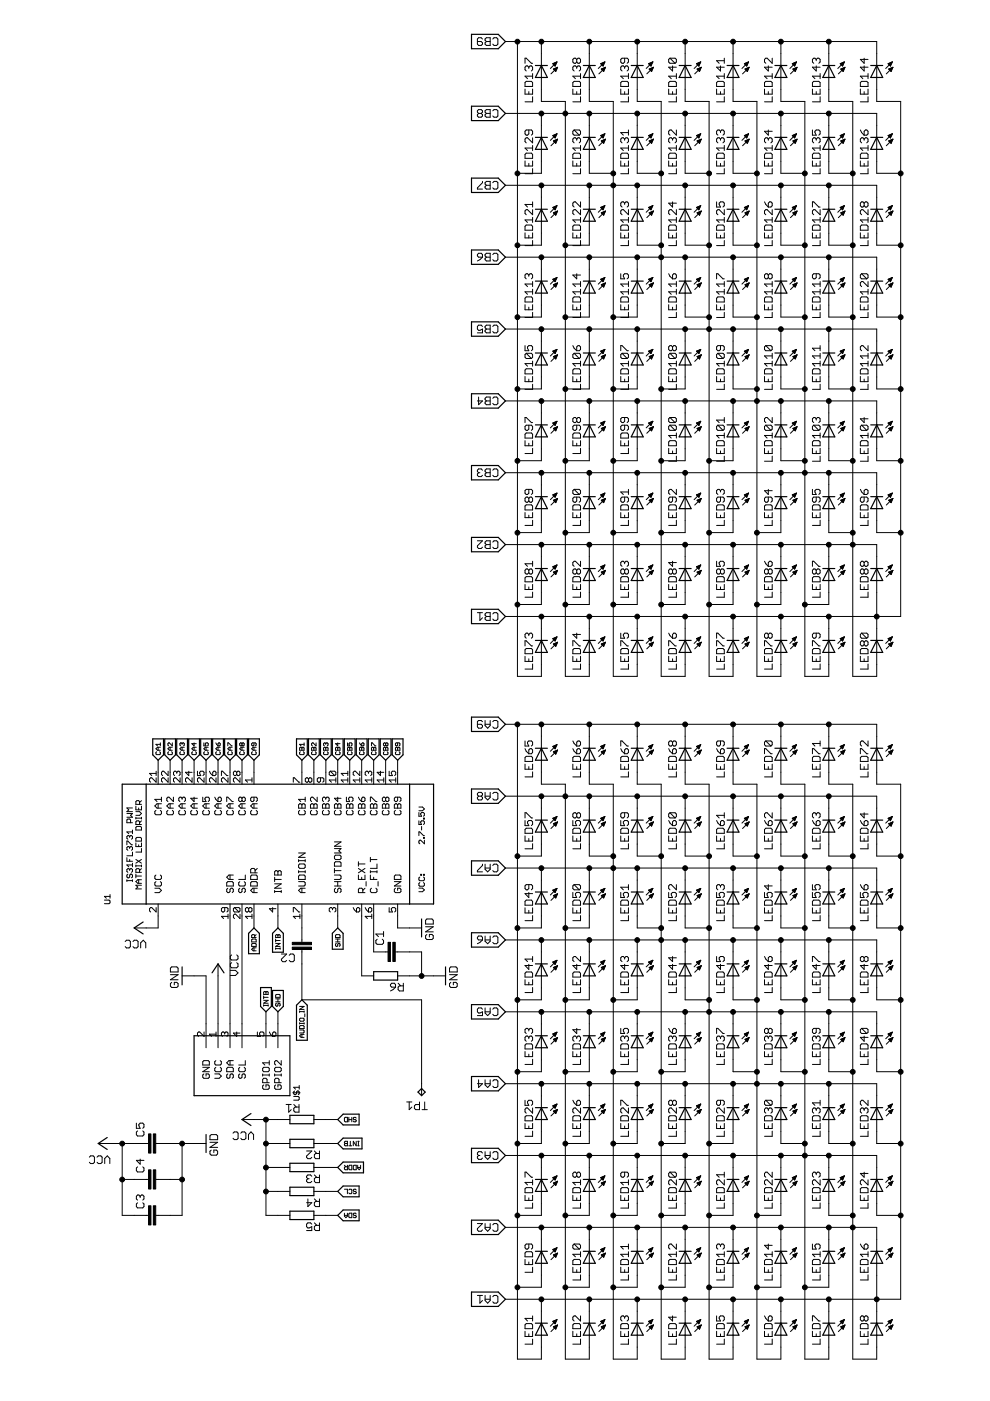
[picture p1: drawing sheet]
<svg xmlns="http://www.w3.org/2000/svg" width="210mm" height="297mm" viewBox="0 0 210 297" stroke-linecap="round" stroke-linejoin="round" font-family="sans-serif">
<g fill="none" stroke="#000" stroke-width=".21">
<path d="M102.3 8.3l-.3-.3h-.5l-.3 .3v1.1l.3 .2h.5l.3-.2v-.3l-.3-.3h-.8M102.8 8.3l.3-.3h.8v1.6h-.8l-.3-.2v-.3l.3-.3-.3-.3zM103.1 8.8h.8M104.5 8.3l.3-.3h.5l.3 .3v1.1l-.3 .2h-.5l-.3-.2M107.2 8.8h78.7v12.7h5.1v109.2h-83.8M109.7 8.8v134.6h5.1v-12.7M111.3 17.5l.3-.2h1.1l.2 .2v.8h-1.6zM111.3 18.9v1.1h1.6v-1.1M111.3 13.4v-1.1h.3l1.1 1.1h.2M112.1 14.2l.3-.2h.3l.2 .2v.6l-.2 .2M112.1 14.2l-.3-.2h-.2l-.3 .2v.6l.3 .2M112.1 14.2v.3"/>
<path d="M112.1 19.4v.6M112.9 15.6v1.1M112.9 16.2h-1.6l.5 .5M114.8 8.8v12.7h5.1v121.9h5v-12.7M117.2 13.5l.9-.4-.4 .9zM117.3 13.5v.1M117.3 14.6l.9-.3-.4 .9zM117.4 13.4v.3M117.4 14.6v.1M117.5 13.4v.4M117.5 14.6v.3M117.6 13.3v.7"/>
<path d="M117.6 14.5v.5M117.8 13.3v.6M117.8 14.5v.6M117.9 13.2v.4M117.9 14.4v.6M118 13.2v.1M118 14.4v.3M118.1 13.1l-1.4 1.4M118.1 14.3v.2M118.2 14.3l-1.4 1.4M121.5 17.5l.2-.2h1.1l.3 .2v.8h-1.6zM121.5 18.9v1.1h1.6v-1.1"/>
<path d="M122.3 12.6l.3-.3h.2l.3 .3v.5l-.3 .3h-.2l-.3-.3M122.3 14.2l.3-.2h.2l.3 .2v.6l-.3 .2M122.3 12.6l-.3-.3h-.3l-.2 .3v.5l.2 .3h.3l.3-.3M122.3 14.2l-.3-.2h-.3l-.2 .2v.6l.2 .2M122.3 12.6v.5M122.3 14.2v.3M122.3 19.4v.6M123.1 15.6v1.1M123.1 16.2h-1.6l.5 .5M124.9 8.8v12.7h5.1v121.9h5.1v-12.7M127.4 13.5l.8-.4-.3 .9zM127.4 13.5v.1"/>
<path d="M127.5 14.6l.9-.3-.4 .9zM127.6 13.4v.3M127.6 14.6v.1M127.7 13.4v.4M127.7 14.6v.2M127.8 13.3v.6M127.8 14.5v.4M127.9 13.3v.6M127.9 14.5v.6M128 13.2v.4M128 14.4v.7M128.1 13.2v.2"/>
<path d="M128.1 14.4v.4M128.2 13.1l-1.3 1.4M128.3 14.3v.2M128.4 14.3l-1.4 1.4M131.6 17.5l.3-.2h1.1l.2 .2v.8h-1.6zM131.6 18.9v1.1h1.6v-1.1M132.4 12.3v.8l-.2 .3h-.3l-.3-.3v-.5l.3-.3h1.1l.2 .3v.5l-.2 .3M132.4 14.2l.3-.2h.3l.2 .2v.6l-.2 .2M132.4 14.2l-.2-.2h-.3l-.3 .2v.6l.3 .2M132.4 14.2v.3M132.4 19.4v.6M133.2 15.6v1.1"/>
<path d="M133.2 16.2h-1.6l.6 .5M135.1 8.8v12.7h5.1v121.9h5.1v-12.7M137.6 13.5h.1M137.6 14.6l.6 .6M137.7 13.4v.3M137.7 14.6v.1M137.8 13.4v.4M137.8 14.6v.2M137.9 13.3v.6M137.9 14.5v.4M138 13.3v.7M138 14.5v.5"/>
<path d="M138.2 13.2v.5M138.2 14.4v.7M138.3 13.2v.2M138.3 14.4v.5M138.4 13.1l-.9 .4 .5 .5M138.4 14.3v.3M138.4 13.1l-1.4 1.4M138.4 13.1l-.4 .9M138.4 13.1h.1M138.5 14.3h.1M138.5 14.3l-1.4 1.4M138.5 14.3l-.3 .9"/>
<path d="M138.5 14.3l-.9 .3M141.8 17.5l.2-.2h1.1l.3 .2v.8h-1.6zM141.8 18.9v1.1h1.6v-1.1M142 12.3h1.1l.3 .3v.5l-.3 .3M142 12.3l-.2 .3v.5l.2 .3h1.1M142 12.3l1.1 1.1M142.6 14v1l-.8-.8h1.6M142.6 19.4v.6M143.4 15.6v1.1M143.4 16.2h-1.6l.5 .5M145.3 8.8v12.7h5v121.9h5.1v-12.7M147.7 13.5h.1"/>
<path d="M147.8 13.4v.2M147.8 14.6l.5 .6M147.8 14.6h.1M147.9 13.4v.4M147.9 14.6v.2M148 13.3v.6M148 14.5v.4M148.2 13.3v.7M148.2 14.5v.5M148.3 13.3v.5M148.3 14.4v.7M148.4 13.2v.3"/>
<path d="M148.4 14.4v.5M148.5 13.1v.1M148.5 14.3v.3M148.6 13.1l-.4 .9-.5-.5M148.6 13.1l-1.4 1.4M148.6 13.1l-.9 .4M148.7 14.3v.1M148.7 14.3l-1.4 1.4M148.7 14.3l-.4 .9M148.7 14.3l-.9 .3M151.9 17.5l.3-.2h1.1l.3 .2v.8h-1.7zM151.9 18.9v1.1h1.7v-1.1"/>
<path d="M152.8 14v1l-.9-.8h1.7M152.8 19.4v.6M153.6 12.3v1.1M153.6 15.6v1.1M153.6 16.2h-1.7l.6 .5M153.6 12.9h-1.7l.6 .5M155.4 8.8v12.7h5.1v121.9h5.1v-12.7M157.9 13.5v.1M157.9 14.6l.9-.3-.3 .9zM158.1 13.4v.3M158.1 14.6v.2M158.2 13.4v.5"/>
<path d="M158.2 14.6v.3M158.3 13.3v.7M158.3 14.5v.5M158.4 13.3v.5M158.4 14.5v.6M158.5 13.2v.3M158.5 14.4v.6M158.7 13.1v.2M158.7 14.4v.3M158.7 13.1l-1.4 1.4M158.7 13.1l-.4 .9M158.7 13.1l-.9 .4 .5 .5"/>
<path d="M158.8 14.3v.1M158.8 14.3l-1.4 1.4M162.1 17.5l.3-.2h1l.3 .2v.8h-1.6zM162.1 18.9v1.1h1.6v-1.1M162.9 14v1l-.8-.8h1.6M162.9 19.4v.6M163.7 12.3v1.1l-1.1-1.1h-.2l-.3 .3v.5l.3 .3M163.7 15.6v1.1M163.7 16.2h-1.6l.5 .5M165.6 8.8v12.7h5v121.9h5.1v-12.7M168 13.5l.9-.4-.4 .9zM168.1 13.5v.1"/>
<path d="M168.1 14.6l.9-.3-.4 .9zM168.2 13.4v.3M168.2 14.6v.1M168.3 13.4v.4M168.3 14.6v.2M168.4 13.3v.6M168.4 14.5v.5M168.6 13.3v.6M168.6 14.5v.6M168.7 13.2v.4M168.7 14.4v.6M168.8 13.2v.1"/>
<path d="M168.8 14.4v.4M168.9 13.1l-1.4 1.4M168.9 14.3v.2M169 14.3l-1.4 1.4M172.3 17.5l.2-.2h1.1l.3 .2v.8h-1.6zM172.3 18.9v1.1h1.6v-1.1M173.1 12.6l.2-.3h.3l.3 .3v.5l-.3 .3M173.1 12.6l-.3-.3h-.3l-.2 .3v.5l.2 .3M173.1 12.6v.3M173.1 14v1l-.8-.8h1.6M173.1 19.4v.6M173.9 15.6v1.1"/>
<path d="M173.9 16.2h-1.6l.5 .5M175.7 8.8v12.7h5.1v121.9h5.1v-27.9h-78.7M178.1 13.5l.9-.4-.4 .9zM178.2 13.5v.1M178.3 14.6l.9-.3-.4 .9zM178.3 13.4v.3M178.3 14.6v.1M178.4 13.4v.4M178.4 14.6v.2M178.6 13.3v.6M178.6 14.5v.4M178.7 13.3v.6"/>
<path d="M178.7 14.5v.6M178.8 13.2v.5M178.8 14.4v.7M178.9 13.2v.2M178.9 14.4v.4M179 13.1l-1.4 1.4M179 14.3v.2M179.2 14.3l-1.4 1.4M182.4 17.5l.3-.2h1.1l.2 .2v.8h-1.6zM182.4 18.9v1.1h1.6v-1.1M183.2 12.3v1.1l-.8-.8h1.6M183.2 14v1l-.8-.8h1.6"/>
<path d="M183.2 19.4v.6M184 15.6v1.1M184 16.2h-1.6l.5 .5M188.3 13.5h.1M188.4 14.6l.5 .6M188.4 13.4v.3M188.4 14.6v.1M188.6 13.4v.4M188.6 14.6v.2M188.7 13.3v.6M188.7 14.5v.4M188.8 13.3v.7"/>
<path d="M188.8 14.5v.5M188.9 13.2v.5M188.9 14.4v.8M189.1 13.2v.2M189.1 14.4v.5M189.2 13.1l-1.4 1.4M189.2 13.1h.1M189.2 14.3v.3M189.2 13.1l-.4 .9M189.2 13.1l-.9 .4 .5 .5M189.3 14.3h.1M189.3 14.3l-1.4 1.4"/>
<path d="M189.3 14.3l-.4 .9M189.3 14.3l-.9 .3M101.5 24l-.3-.2v-.3l.3-.3h.5l.3 .3v.3l-.3 .2M101.5 24l-.3 .3v.3l.3 .2h.5l.3-.2v-.3l-.3-.3M101.5 24h.5M102.3 38.5v.2l-1.1 1.1v.3h1.1M102.8 23.5l.3-.3h.8v1.6h-.8l-.3-.2v-.3l.3-.3-.3-.2zM102.8 38.7l.3-.2h.8v1.6h-.8l-.3-.3v-.2l.3-.3-.3-.3zM103.1 39.3h.8M103.1 24h.8M104.5 23.5l.3-.3h.5l.3 .3v1.1l-.3 .2h-.5l-.3-.2M104.5 38.7l.3-.2h.5l.3 .2v1.1l-.3 .3h-.5l-.3-.3"/>
<path d="M107.2 39.3h78.7v12.7h5.1M107.2 24h78.7v12.7h5.1M111.3 34.1v1.1h1.6v-1.1M111.6 32.5h1.1l.2 .2v.9h-1.6v-.9zM112.1 27.6v.8l-.3 .3h-.2l-.3-.3v-.6l.3-.2h1.1l.2 .2v.6l-.2 .3M112.1 34.6v.6M112.9 20.5v1.1h-1.6M112.9 29.2v1.1l-1.1-1.1h-.2l-.3 .3v.5l.3 .3M112.9 30.8v1.1M112.9 35.8v1h-1.6M112.9 31.4h-1.6l.5 .5M114.8 24v12.7h-5.1"/>
<path d="M114.8 39.3v12.7h-5.1M117.2 28.7l.9-.3-.4 .9zM117.3 28.7v.1M117.3 29.9l.9-.4-.4 .9zM117.4 28.7v.3M117.4 29.8v.2M117.5 28.6v.5M117.5 29.8v.3M117.6 28.6v.6M117.6 29.7v.5M117.8 28.5v.6M117.8 29.7v.6"/>
<path d="M117.9 28.4v.4M117.9 29.6v.6M118 28.4v.1M118 29.6v.4M118.1 28.4l-1.4 1.4M118.1 29.5v.2M118.2 29.5l-1.4 1.4M121.5 32.7l.2-.2h1.1l.3 .2v.9h-1.6zM121.5 34.1v1.1h1.6v-1.1M121.7 27.6h1.1l.3 .2v.6l-.3 .3M121.7 27.6l-.2 .2v.6l.2 .3h1.1M121.7 27.6l1.1 1.1"/>
<path d="M122.3 29.5l.3-.3h.2l.3 .3v.5l-.3 .3M122.3 29.5l-.3-.3h-.3l-.2 .3v.5l.2 .3M122.3 29.5v.2M122.3 34.6v.6M123.1 20.5v1.1h-1.6M123.1 30.8v1.1M123.1 35.8v1h-1.6M123.1 31.4h-1.6l.5 .5M124.9 24v12.7h5.1M124.9 39.3v12.7h-5M127.4 28.7l.8-.3-.3 .9zM127.4 28.7v.1"/>
<path d="M127.5 29.9l.9-.4-.4 .9zM127.6 28.7v.2M127.6 29.9v.1M127.7 28.6v.5M127.7 29.8v.3M127.8 28.6v.6M127.8 29.8v.4M127.9 28.5v.6M127.9 29.7v.6M128 28.4v.5M128 29.7v.6M128.1 28.4v.2"/>
<path d="M128.1 29.6v.4M128.2 28.4l-1.3 1.4M128.3 29.5v.2M128.4 29.5l-1.4 1.4M131.6 32.7l.3-.2h1.1l.2 .2v.9h-1.6zM131.6 34.1v1.1h1.6v-1.1M132.4 29.5l.3-.3h.3l.2 .3v.5l-.2 .3M132.4 29.5l-.2-.3h-.3l-.3 .3v.5l.3 .3M132.4 29.5v.2M132.4 34.6v.6M133.2 20.5v1.1h-1.6M133.2 27.6v1.1"/>
<path d="M133.2 30.8v1.1M133.2 35.8v1h-1.6M133.2 31.4h-1.6l.6 .5M133.2 28.1h-1.6l.6 .6M135.1 24v12.7h5.1M135.1 39.3v12.7h5.1M137.5 28.7l.9-.3-.4 .9zM137.6 28.7v.1M137.7 28.7v.2M137.7 29.9h.1M137.8 28.6v.4M137.8 29.8v.2"/>
<path d="M137.9 28.6v.5M137.9 29.8v.4M138 28.5v.7M138 29.7v.6M138.2 28.5v.4M138.2 29.7v.7M138.3 28.4v.3M138.3 29.6v.5M138.4 29.6v.2M138.4 28.4l-1.4 1.4M138.4 28.4h.1M138.5 29.5h.1"/>
<path d="M138.5 29.5l-1.4 1.4M138.5 29.5l-.3 .9M138.5 29.5l-.9 .4 .6 .5M141.8 32.7l.2-.2h1.1l.3 .2v.9h-1.6zM141.8 34.1v1.1h1.6v-1.1M142.6 29.5l.3-.3h.2l.3 .3v.5l-.3 .3M142.6 29.5l-.3-.3h-.3l-.2 .3v.5l.2 .3M142.6 29.5v.2M142.6 34.6v.6M143.4 20.5v1.1h-1.6M143.4 27.6v1.1l-1.1-1.1h-.3l-.2 .2v.6l.2 .3M143.4 30.8v1.1"/>
<path d="M143.4 35.8v1h-1.6M143.4 31.4h-1.6l.5 .5M145.3 24v12.7h5M145.3 39.3v12.7h5M147.7 28.7v.1M147.8 28.7v.2M147.8 29.9l.5 .5M147.8 29.9h.1M147.9 28.6v.4M147.9 29.8v.2M148 28.6v.5M148 29.8v.3"/>
<path d="M148.2 28.5v.7M148.2 29.7v.5M148.3 28.5v.5M148.3 29.7v.7M148.4 28.4v.3M148.4 29.6v.5M148.5 28.4h.1M148.5 29.6v.3M148.6 28.4l-1.4 1.4M148.6 28.4l-.4 .9-.5-.6M148.6 28.4l-.9 .3M148.7 29.5v.1"/>
<path d="M148.7 29.5l-1.4 1.4M148.7 29.5l-.4 .9M148.7 29.5l-.9 .4M151.9 32.7l.3-.2h1.1l.3 .2v.9h-1.7zM151.9 34.1v1.1h1.7v-1.1M152.8 27.8l.2-.2h.3l.3 .2v.6l-.3 .3M152.8 29.5l.2-.3h.3l.3 .3v.5l-.3 .3M152.8 27.8l-.3-.2h-.3l-.3 .2v.6l.3 .3M152.8 29.5l-.3-.3h-.3l-.3 .3v.5l.3 .3M152.8 27.8v.3M152.8 29.5v.2M152.8 34.6v.6"/>
<path d="M153.6 20.5v1.1h-1.7M153.6 30.8v1.1M153.6 35.8v1h-1.7M153.6 31.4h-1.7l.6 .5M155.4 24v12.7h5.1M155.4 39.3v12.7h5.1M157.8 28.7l.9-.3-.4 .9zM157.9 28.7v.2M158.1 28.6v.4M158.1 29.8v.2M158.2 28.6v.5M158.2 29.8v.3"/>
<path d="M158.3 28.5v.7M158.3 29.7v.5M158.4 28.5v.6M158.4 29.7v.7M158.5 28.4v.4M158.5 29.6v.6M158.7 28.4v.1M158.7 29.6v.3M158.7 28.4l-1.4 1.4M158.8 29.5v.2M158.8 29.5l-1.4 1.4M158.8 29.5l-.3 .9"/>
<path d="M158.8 29.5l-.9 .4 .6 .5M162.1 32.7l.3-.2h1l.3 .2v.9h-1.6zM162.1 34.1v1.1h1.6v-1.1M162.9 29.5l.3-.3h.2l.3 .3v.5l-.3 .3M162.9 29.5l-.3-.3h-.2l-.3 .3v.5l.3 .3M162.9 27.6v1.1l-.8-.9h1.6M162.9 29.5v.2M162.9 34.6v.6M163.7 20.5v1.1h-1.6M163.7 30.8v1.1M163.7 35.8v1h-1.6M163.7 31.4h-1.6l.5 .5"/>
<path d="M165.6 24v12.7h5M165.6 39.3v12.7h5M168 28.7l.9-.3-.4 .9zM168.1 28.7v.1M168.1 29.9l.9-.4-.4 .9zM168.2 28.7v.3M168.2 29.8v.2M168.3 28.6v.5M168.3 29.8v.3M168.4 28.6v.6M168.4 29.7v.5M168.6 28.5v.6"/>
<path d="M168.6 29.7v.6M168.7 28.4v.4M168.7 29.7v.6M168.8 28.4v.2M168.8 29.6v.4M168.9 28.4l-1.4 1.4M168.9 29.5v.2M169 29.5l-1.4 1.4M172.3 27.6v1.1h.8l-.3-.6v-.3l.3-.2h.5l.3 .2v.6l-.3 .3M172.3 32.7l.2-.2h1.1l.3 .2v.9h-1.6zM172.3 34.1v1.1h1.6v-1.1M173.1 29.5l.2-.3h.3l.3 .3v.5l-.3 .3"/>
<path d="M173.1 29.5l-.3-.3h-.3l-.2 .3v.5l.2 .3M173.1 29.5v.2M173.1 34.6v.6M173.9 20.5v1.1h-1.6M173.9 30.8v1.1M173.9 35.8v1h-1.6M173.9 31.4h-1.6l.5 .5M175.7 24v12.7h5.1M175.7 39.3v12.7h5.1M178.1 28.7l.9-.3-.4 .9zM178.2 28.7v.1M178.3 29.9l.9-.4-.4 .9z"/>
<path d="M178.3 28.7v.2M178.3 29.9h.1M178.4 28.6v.4M178.4 29.8v.3M178.6 28.6v.6M178.6 29.8v.4M178.7 28.5v.7M178.7 29.7v.6M178.8 28.5v.4M178.8 29.7v.6M178.9 28.4v.2M178.9 29.6v.5"/>
<path d="M179 28.4l-1.4 1.4M179 29.5v.3M179.2 29.5l-1.4 1.4M182.4 32.7l.3-.2h1.1l.2 .2v.9h-1.6zM182.4 34.1v1.1h1.6v-1.1M182.4 27.6l.8 1.1M183.2 27.8l.3-.2h.3l.2 .2v.6l-.2 .3h-.6zM183.2 29.5l.3-.3h.3l.2 .3v.5l-.2 .3M183.2 29.5l-.3-.3h-.2l-.3 .3v.5l.3 .3M183.2 29.5v.2M183.2 34.6v.6M184 20.5v1.1h-1.6"/>
<path d="M184 30.8v1.1M184 35.8v1h-1.6M184 31.4h-1.6l.5 .5M188.3 28.7l.9-.3-.4 .9zM188.3 28.7v.1M188.4 29.9l.5 .5M188.4 28.7v.2M188.4 29.9h.1M188.6 28.6v.4M188.6 29.8v.2M188.7 28.6v.5M188.7 29.8v.4"/>
<path d="M188.8 28.5v.7M188.8 29.7v.6M188.9 28.5v.5M188.9 29.7v.7M189.1 28.4v.3M189.1 29.6v.5M189.2 28.4h.1M189.2 29.6v.2M189.2 28.4l-1.4 1.4M189.3 29.5h.1M189.3 29.5l-1.4 1.4M189.3 29.5l-.4 .9"/>
<path d="M189.3 29.5l-.9 .4M101.5 53.7h.5l.3 .3v.5h-.8l-.3-.2v-.3zM102.3 54.5l-1.1 .8M102.8 54l.3-.3h.8v1.6h-.8l-.3-.2v-.3l.3-.3-.3-.2zM103.1 54.5h.8M104.5 54l.3-.3h.5l.3 .3v1.1l-.3 .2h-.5l-.3-.2M107.2 54.5h78.7v12.7h5.1M111.3 49.4v1h1.6v-1M111.6 47.7h1.1l.2 .3v.8h-1.6v-.8zM112.1 58.3l.3-.3h.3l.2 .3v.6l-.2 .2M112.1 58.3l-.3-.3h-.2l-.3 .3v.6l.3 .2M112.1 49.9v.5"/>
<path d="M112.1 58.3v.3M112.9 42.8v1.1M112.9 44.4v1.1l-1.1-1.1h-.2l-.3 .3v.6l.3 .2M112.9 46.1v1.1M112.9 51v1.1h-1.6M112.9 59.7v1.1M112.9 46.6h-1.6l.5 .6M112.9 43.3h-1.6l.5 .6M114.8 54.5v12.7h-5.1M117.2 59.2l.9-.4-.4 .9zM117.2 44l.9-.4-.4 .9zM117.3 43.9v.2"/>
<path d="M117.3 59.2v.1M117.3 45.1l.9-.4-.4 .9zM117.4 43.9v.3M117.4 45.1v.1M117.4 59.1v.3M117.5 43.8v.5M117.5 45v.3M117.5 59.1v.5M117.6 43.8v.6M117.6 45v.4M117.6 59v.7M117.8 43.7v.6"/>
<path d="M117.8 44.9v.7M117.8 59v.6M117.9 43.7v.3M117.9 44.9v.6M117.9 58.9v.4M118 43.6v.2M118 44.8v.4M118 58.9v.1M118.1 58.8l-1.4 1.4M118.1 43.6l-1.4 1.4M118.1 44.8v.1M118.2 60l-1.4 1.4"/>
<path d="M118.2 44.7l-1.4 1.4M121.5 48l.2-.3h1.1l.3 .3v.8h-1.6zM121.5 49.4v1h1.6v-1M122.3 49.9v.5M122.3 58v1.1l-.8-.8h1.6M123.1 42.8v1.1l-1.1-1.1h-.3l-.2 .3v.5l.2 .3M123.1 44.4v1.1l-1.1-1.1h-.3l-.2 .3v.6l.2 .2M123.1 46.1v1.1M123.1 51v1.1h-1.6M123.1 59.7v1.1M123.1 46.6h-1.6l.5 .6M124.9 54.5v12.7h-5"/>
<path d="M127.4 59.2l.8-.4-.3 .9zM127.4 44l.8-.4-.3 .9zM127.4 43.9v.1M127.4 59.2v.1M127.5 45.1l.9-.4-.4 .9zM127.6 43.9v.3M127.6 45.1v.1M127.6 59.1v.3M127.7 43.9v.4M127.7 45v.3M127.7 59.1v.4M127.8 43.8v.6"/>
<path d="M127.8 45v.4M127.8 59v.6M127.9 43.8v.6M127.9 44.9v.7M127.9 59v.6M128 43.7v.4M128 44.9v.7M128 58.9v.5M128.1 43.6v.2M128.1 44.8v.5M128.1 58.9v.2M128.2 58.8l-1.3 1.4"/>
<path d="M128.2 43.6l-1.3 1.4M128.3 44.8v.2M128.4 60l-1.4 1.4M128.4 44.7l-1.4 1.4M131.6 48l.3-.3h1.1l.2 .3v.8h-1.6zM131.6 49.4v1h1.6v-1M131.6 58v1.1h.8l-.2-.5v-.3l.2-.3h.6l.2 .3v.6l-.2 .2M132.4 43.1l.3-.3h.3l.2 .3v.5l-.2 .3M132.4 43.1l-.2-.3h-.3l-.3 .3v.5l.3 .3M132.4 43.1v.2M132.4 49.9v.5M133.2 44.4v1.1l-1-1.1h-.3l-.3 .3v.6l.3 .2"/>
<path d="M133.2 46.1v1.1M133.2 51v1.1h-1.6M133.2 59.7v1.1M133.2 46.6h-1.6l.6 .6M135.1 54.5v12.7h-5.1M137.5 59.2l.9-.4-.4 .9zM137.6 44h.1M137.6 59.2v.1M137.6 45.1l.6 .5M137.7 43.9v.2M137.7 45.1h.1M137.7 59.1v.3"/>
<path d="M137.8 43.9v.4M137.8 45.1v.2M137.8 59.1v.4M137.9 43.8v.6M137.9 45v.4M137.9 59.1v.5M138 43.8v.6M138 45v.5M138 59v.7M138.2 43.7v.5M138.2 44.9v.7M138.2 58.9v.5"/>
<path d="M138.3 43.6v.3M138.3 44.9v.4M138.3 58.9v.2M138.4 43.6l-.9 .4 .5 .5M138.4 43.6l-1.4 1.4M138.4 44.8v.2M138.4 58.8l-1.4 1.4M138.4 58.8h.1M138.4 43.6l-.4 .9M138.4 43.6h.1M138.5 44.7v.1M138.5 60h.1"/>
<path d="M138.5 60l-1.4 1.4M138.5 60l-.3 .9M138.5 60l-.9 .4M138.5 44.7l-1.4 1.4M138.5 44.7l-.3 .9M138.5 44.7l-.9 .4M141.8 48l.2-.3h1.1l.3 .3v.8h-1.6zM141.8 49.4v1h1.6v-1M141.8 58l.2 .6 .6 .5M142.6 42.8v1.1l-.8-.8h1.6M142.6 49.9v.5M142.9 58h.2l.3 .3v.6l-.3 .2h-.5v-.8z"/>
<path d="M143.4 44.4v1.1l-1.1-1.1h-.3l-.2 .3v.6l.2 .2M143.4 46.1v1.1M143.4 51v1.1h-1.6M143.4 59.7v1.1M143.4 46.6h-1.6l.5 .6M145.3 54.5v12.7h5M147.7 44h.1M147.7 59.2h.1M147.8 43.9v.2M147.8 59.2v.2M147.8 45.1l.5 .5M147.8 45.1h.1"/>
<path d="M147.9 43.9v.3M147.9 45.1v.2M147.9 59.1v.4M148 43.8v.6M148 45v.4M148 59.1v.5M148.2 43.8v.7M148.2 45v.5M148.2 59v.7M148.3 43.7v.5M148.3 44.9v.7M148.3 58.9v.6"/>
<path d="M148.4 43.7v.2M148.4 44.9v.5M148.4 58.9v.3M148.5 43.6v.1M148.5 44.8v.3M148.5 58.8v.1M148.6 58.8l-1.4 1.4M148.6 43.6l-1.4 1.4M148.6 58.8l-.4 .9-.5-.5M148.6 58.8l-.9 .4M148.6 43.6l-.4 .9-.5-.5M148.6 43.6l-.9 .4"/>
<path d="M148.7 44.8h.1M148.7 60v.1M148.7 60l-1.4 1.4M148.7 44.7l-1.4 1.4M148.7 60l-.4 .9M148.7 60l-.9 .4M148.7 44.7l-.4 .9M148.7 44.7l-.9 .4M151.9 42.8v1.1h.9l-.3-.6v-.2l.3-.3h.5l.3 .3v.5l-.3 .3M151.9 48l.3-.3h1.1l.3 .3v.8h-1.7zM151.9 49.4v1h1.7v-1M151.9 59.1v-1.1h.3l1.1 1.1h.3"/>
<path d="M152.8 49.9v.5M153.6 44.4v1.1l-1.1-1.1h-.3l-.3 .3v.6l.3 .2M153.6 46.1v1.1M153.6 51v1.1h-1.7M153.6 59.7v1.1M153.6 46.6h-1.7l.6 .6M155.4 54.5v12.7h5.1M157.8 59.2l.9-.4-.4 .9zM157.9 43.9v.2M157.9 59.2v.1M157.9 45.1l.9-.4-.3 .9zM158.1 43.9v.3"/>
<path d="M158.1 45.1v.1M158.1 59.1v.4M158.2 43.8v.5M158.2 45v.3M158.2 59.1v.5M158.3 43.8v.6M158.3 45v.5M158.3 59v.7M158.4 43.7v.6M158.4 44.9v.7M158.4 59v.5M158.5 43.7v.3"/>
<path d="M158.5 44.9v.5M158.5 58.9v.3M158.7 43.6v.1M158.7 44.8v.4M158.7 58.9v.1M158.7 43.6l-1.4 1.4M158.7 58.8l-1.4 1.4M158.7 43.6l-.4 .9M158.7 43.6l-.9 .4 .5 .5M158.8 44.8v.1M158.8 60l-1.4 1.4M158.8 44.7l-1.4 1.4"/>
<path d="M158.8 60l-.3 .9M158.8 60l-.9 .4 .6 .5M162.1 48l.3-.3h1l.3 .3v.8h-1.6zM162.1 49.4v1h1.6v-1M162.1 42.8l.8 1.1M162.9 43.1l.3-.3h.2l.3 .3v.5l-.3 .3h-.5zM162.9 58.3l.3-.3h.2l.3 .3v.6l-.3 .2h-.2l-.3-.2M162.9 58.3l-.3-.3h-.2l-.3 .3v.6l.3 .2h.2l.3-.2M162.9 49.9v.5M162.9 58.3v.6M163.7 44.4v1.1l-1.1-1.1h-.2l-.3 .3v.6l.3 .2M163.7 46.1v1.1"/>
<path d="M163.7 51v1.1h-1.6M163.7 59.7v1.1M163.7 46.6h-1.6l.5 .6M165.6 54.5v12.7h5M168 59.2l.9-.4-.4 .9zM168 44l.9-.4-.4 .9zM168.1 43.9v.2M168.1 59.2v.1M168.1 45.1l.9-.4-.4 .9zM168.2 43.9v.3M168.2 45.1v.1M168.2 59.1v.3"/>
<path d="M168.3 43.8v.5M168.3 45v.3M168.3 59.1v.4M168.4 43.8v.6M168.4 45v.4M168.4 59v.7M168.6 43.7v.6M168.6 44.9v.7M168.6 59v.6M168.7 43.7v.4M168.7 44.9v.6M168.7 58.9v.4"/>
<path d="M168.8 43.6v.2M168.8 44.8v.4M168.8 58.9v.1M168.9 58.8l-1.4 1.4M168.9 43.6l-1.4 1.4M168.9 44.8v.1M169 60l-1.4 1.4M169 44.7l-1.4 1.4M172.3 48l.2-.3h1.1l.3 .3v.8h-1.6zM172.3 49.4v1h1.6v-1M172.3 43.9v-1.1h.2l1.1 1.1h.3M173.1 58v.9l-.3 .2h-.3l-.2-.2v-.6l.2-.3h1.1l.3 .3v.6l-.3 .2"/>
<path d="M173.1 49.9v.5M173.9 44.4v1.1l-1.1-1.1h-.3l-.2 .3v.6l.2 .2M173.9 46.1v1.1M173.9 51v1.1h-1.6M173.9 59.7v1.1M173.9 46.6h-1.6l.5 .6M175.7 54.5v12.7h5.1M178.1 59.2l.9-.4-.4 .9zM178.1 44l.9-.4-.4 .9zM178.2 44h.1M178.2 59.2v.1M178.3 45.1l.9-.4-.4 .9z"/>
<path d="M178.3 43.9v.3M178.3 45.1v.1M178.3 59.1v.3M178.4 43.9v.4M178.4 45v.3M178.4 59.1v.4M178.6 43.8v.6M178.6 45v.4M178.6 59v.6M178.7 43.8v.6M178.7 44.9v.6M178.7 59v.6"/>
<path d="M178.8 43.7v.4M178.8 44.9v.7M178.8 58.9v.5M178.9 43.6v.3M178.9 44.9v.4M178.9 58.9v.2M179 43.6l-1.4 1.4M179 58.8l-1.4 1.4M179 44.8v.2M179.2 60l-1.4 1.4M179.2 44.7l-1.4 1.4M182.4 48l.3-.3h1.1l.2 .3v.8h-1.6z"/>
<path d="M182.4 49.4v1h1.6v-1M182.7 58h1.1l.2 .3v.6l-.2 .2M182.7 58l-.3 .3v.6l.3 .2h1.1M182.7 58l1.1 1.1M183.2 43.1l.3-.3h.3l.2 .3v.5l-.2 .3h-.3l-.3-.3M183.2 43.1l-.3-.3h-.2l-.3 .3v.5l.3 .3h.2l.3-.3M183.2 43.1v.5M183.2 49.9v.5M184 44.4v1.1l-1.1-1.1h-.2l-.3 .3v.6l.3 .2M184 46.1v1.1M184 51v1.1h-1.6M184 59.7v1.1l-1.1-1.1h-.2l-.3 .2v.6l.3 .3"/>
<path d="M184 46.6h-1.6l.5 .6M188.3 44h.1M188.3 59.2h.1M188.4 45.1l.5 .5M188.4 43.9v.2M188.4 45.1h.1M188.4 59.2v.2M188.6 43.9v.4M188.6 45.1v.2M188.6 59.1v.4M188.7 43.8v.6M188.7 45v.4"/>
<path d="M188.7 59.1v.5M188.8 43.8v.7M188.8 45v.5M188.8 59v.7M188.9 43.7v.5M188.9 44.9v.7M188.9 58.9v.5M189.1 43.7v.2M189.1 44.9v.4M189.1 58.9v.2M189.2 58.8l-1.4 1.4M189.2 43.6h.1"/>
<path d="M189.2 44.8v.3M189.2 58.8v.1M189.2 43.6l-1.4 1.4M189.2 58.8l-.4 .9M189.2 58.8l-.9 .4 .5 .5M189.2 43.6l-.4 .9M189.2 43.6l-.9 .4 .5 .5M189.3 44.7v.1M189.3 60h.1M189.3 60l-1.4 1.4M189.3 44.7l-1.4 1.4M189.3 60l-.4 .9"/>
<path d="M189.3 60l-.9 .4M189.3 44.7l-.4 .9M189.3 44.7l-.9 .4M102.3 69.2l-.3-.3h-.5l-.3 .3v.6l.3 .2 .8-.2v.8h-1.1M102.8 69.2l.3-.3h.8v1.7h-.8l-.3-.3v-.3l.3-.2-.3-.3zM103.1 69.8h.8M104.5 69.2l.3-.3h.5l.3 .3v1.1l-.3 .3h-.5l-.3-.3M107.2 69.8h78.7v12.7h5.1M111.3 64.6v1.1h1.6v-1.1M111.3 73.3v1.1h.8l-.3-.6v-.2l.3-.3h.6l.2 .3v.5l-.2 .3M111.3 79.8v1.1h1.6v-1.1M111.6 62.9h1.1l.2 .3v.8h-1.6v-.8z"/>
<path d="M111.6 74.9h1.1l.2 .3v.5l-.2 .3M111.6 78.2h1.1l.2 .3v.8h-1.6v-.8zM111.6 74.9l-.3 .3v.5l.3 .3h1.1M111.6 74.9l1.1 1.1M112.1 65.1v.6M112.9 61.3v1.1M112.9 66.2v1.1h-1.6M112.9 76.6v1M112.9 61.9h-1.6l.5 .5M112.9 77.1h-1.6l.5 .5M112.9 60.2h-1.6l.5 .6M114.8 69.8v12.7h-5.1"/>
<path d="M117.2 74.5l.9-.4-.4 .9zM117.3 74.4v.1M117.3 75.6l.9-.4-.4 .9zM117.3 60.4l.9-.4-.4 .9zM117.4 60.3v.2M117.4 74.4v.3M117.4 75.6v.1M117.5 60.3v.3M117.5 74.3v.5M117.5 75.5v.3M117.6 60.2v.5M117.6 74.3v.6"/>
<path d="M117.6 75.5v.4M117.8 60.2v.6M117.8 74.2v.6M117.8 75.4v.7M117.9 60.1v.6M117.9 74.2v.3M117.9 75.4v.6M118 60.1v.4M118 74.1v.2M118 75.3v.4M118.1 74.1l-1.4 1.4M118.1 60v.2"/>
<path d="M118.1 75.2v.2M118.2 75.2l-1.4 1.4M121.5 63.2l.2-.3h1.1l.3 .3v.8h-1.6zM121.5 64.6v1.1h1.6v-1.1M121.5 78.5l.2-.3h1.1l.3 .3v.8h-1.6zM121.5 79.8v1.1h1.6v-1.1M121.5 73.3l.2 .5 .6 .6M121.7 74.9h1.1l.3 .3v.5l-.3 .3M121.7 74.9l-.2 .3v.5l.2 .3h1.1M121.7 74.9l1.1 1.1M122.3 73.6l.3-.3h.2l.3 .3v.5l-.3 .3h-.5zM122.3 65.1v.6"/>
<path d="M123.1 61.3v1.1M123.1 66.2v1.1h-1.6M123.1 76.6v1M123.1 77.1h-1.6l.5 .5M123.1 61.9h-1.6l.5 .5M123.1 60.2h-1.6l.5 .6M124.9 69.8v12.7h-5M127.4 74.5l.8-.4-.3 .9zM127.4 74.4v.1M127.5 75.6l.9-.4-.4 .9zM127.5 60.4l.9-.4-.4 .9zM127.6 60.3v.1"/>
<path d="M127.6 74.4v.3M127.6 75.6v.1M127.7 60.3v.2M127.7 74.3v.5M127.7 75.5v.3M127.8 60.2v.5M127.8 74.3v.6M127.8 75.5v.4M127.9 60.2v.6M127.9 74.2v.7M127.9 75.4v.6M128 60.1v.7"/>
<path d="M128 74.2v.4M128 75.4v.6M128.1 60.1v.4M128.1 74.1v.2M128.1 75.3v.4M128.2 74.1l-1.3 1.4M128.3 60v.2M128.3 75.3v.2M128.4 75.2l-1.4 1.4M131.6 63.2l.3-.3h1.1l.2 .3v.8h-1.6zM131.6 64.6v1.1h1.6v-1.1M131.6 78.5l.3-.3h1.1l.2 .3v.8h-1.6z"/>
<path d="M131.6 79.8v1.1h1.6v-1.1M131.6 74.4v-1.1h.3l1.1 1.1h.2M131.9 74.9h1.1l.2 .3v.5l-.2 .3M131.9 74.9l-.3 .3v.5l.3 .3h1.1M131.9 74.9l1.1 1.1M132.4 65.1v.6M133.2 61.3v1.1M133.2 66.2v1.1h-1.6M133.2 76.6v1M133.2 77.1h-1.6l.6 .5M133.2 61.9h-1.6l.6 .5M133.2 60.2h-1.6l.6 .6"/>
<path d="M135.1 69.8v12.7h-5.1M137.6 74.4v.1M137.6 75.6l.6 .5M137.6 60.4l.6 .5M137.7 60.3v.1M137.7 74.4v.2M137.7 75.6h.1M137.8 60.3v.2M137.8 74.3v.4M137.8 75.5v.3M137.9 60.2v.4M137.9 74.3v.6"/>
<path d="M137.9 75.5v.4M138 60.2v.5M138 74.2v.7M138 75.4v.6M138.2 60.1v.8M138.2 74.2v.5M138.2 75.4v.7M138.3 60.1v.5M138.3 74.1v.3M138.3 75.3v.5M138.4 74.1l-.9 .4 .5 .5M138.4 60v.3"/>
<path d="M138.4 75.3v.2M138.4 74.1l-1.4 1.4M138.4 74.1l-.4 .9M138.4 74.1h.1M138.5 75.2h.1M138.5 75.2l-1.4 1.4M138.5 75.2l-.3 .9M138.5 75.2l-.9 .4M141.8 63.2l.2-.3h1.1l.3 .3v.8h-1.6zM141.8 64.6v1.1h1.6v-1.1M141.8 78.5l.2-.3h1.1l.3 .3v.8h-1.6zM141.8 79.8v1.1h1.6v-1.1"/>
<path d="M142 74.9h1.1l.3 .3v.5l-.3 .3M142 74.9l-.2 .3v.5l.2 .3h1.1M142 74.9l1.1 1.1M142.6 73.6l.3-.3h.2l.3 .3v.5l-.3 .3h-.2l-.3-.3M142.6 73.6l-.3-.3h-.3l-.2 .3v.5l.2 .3h.3l.3-.3M142.6 65.1v.6M142.6 73.6v.5M143.4 61.3v1.1M143.4 66.2v1.1h-1.6M143.4 76.6v1M143.4 77.1h-1.6l.5 .5M143.4 61.9h-1.6l.5 .5"/>
<path d="M143.4 60.2h-1.6l.5 .6M145.3 69.8v12.7h-5.1M147.7 74.4v.1M147.8 74.4v.2M147.8 75.6h.1M147.8 75.6l.5 .5M147.8 60.4l.5 .5M147.8 60.4h.1M147.9 60.3v.2M147.9 74.3v.4M147.9 75.5v.2M148 60.3v.3"/>
<path d="M148 74.3v.5M148 75.5v.3M148.2 60.2v.5M148.2 74.3v.7M148.2 75.4v.6M148.3 60.2v.7M148.3 74.2v.5M148.3 75.4v.7M148.4 60.1v.5M148.4 74.1v.3M148.4 75.3v.6M148.5 60v.3"/>
<path d="M148.5 74.1h.1M148.5 75.3v.3M148.6 74.1l-.4 .9-.5-.5M148.6 74.1l-1.4 1.4M148.6 74.1l-.9 .4M148.7 75.2v.1M148.7 75.2l-1.4 1.4M148.7 75.2l-.4 .9M148.7 75.2l-.9 .4M151.9 63.2l.3-.3h1.1l.3 .3v.8h-1.7zM151.9 64.6v1.1h1.7v-1.1M151.9 78.5l.3-.3h1.1l.3 .3v.8h-1.7z"/>
<path d="M151.9 79.8v1.1h1.7v-1.1M152.2 74.9h1.1l.3 .3v.5l-.3 .3M152.2 74.9l-.3 .3v.5l.3 .3h1.1M152.2 74.9l1.1 1.1M152.8 73.3v.8l-.3 .3h-.3l-.3-.3v-.5l.3-.3h1.1l.3 .3v.5l-.3 .3M152.8 65.1v.6M153.6 61.3v1.1M153.6 66.2v1.1h-1.7M153.6 76.6v1M153.6 77.1h-1.7l.6 .5M153.6 61.9h-1.7l.6 .5M153.6 60.2h-1.7l.6 .6"/>
<path d="M155.4 69.8v12.7h5.1M157.9 74.4v.2M157.9 75.6l.9-.4-.3 .9zM158.1 60.3v.2M158.1 74.4v.3M158.1 75.6v.1M158.2 60.3v.3M158.2 74.3v.5M158.2 75.5v.3M158.3 60.2v.5M158.3 74.3v.6M158.3 75.5v.4"/>
<path d="M158.4 60.2v.6M158.4 74.2v.6M158.4 75.4v.7M158.5 60.1v.6M158.5 74.1v.4M158.5 75.4v.5M158.7 60v.4M158.7 74.1v.1M158.7 75.3v.3M158.7 74.1l-.9 .4 .5 .5M158.7 74.1l-1.4 1.4M158.7 74.1l-.4 .9"/>
<path d="M158.8 60v.1M158.8 75.2v.2M158.8 75.2l-1.4 1.4M162.1 63.2l.3-.3h1l.3 .3v.8h-1.6zM162.1 64.6v1.1h1.6v-1.1M162.1 78.5l.3-.3h1l.3 .3v.8h-1.6zM162.1 79.8v1.1h1.6v-1.1M162.4 73.3h1l.3 .3v.5l-.3 .3M162.4 73.3l-.3 .3v.5l.3 .3h1M162.4 73.3l1 1.1M162.9 65.1v.6M163.7 61.3v1.1"/>
<path d="M163.7 66.2v1.1h-1.6M163.7 74.9v1.1M163.7 76.6v1M163.7 77.1h-1.6l.5 .5M163.7 75.5h-1.6l.5 .5M163.7 61.9h-1.6l.5 .5M163.7 60.2h-1.6l.5 .6M165.6 69.8v12.7h5M168 74.5l.9-.4-.4 .9zM168.1 74.4v.1M168.1 75.6l.9-.4-.4 .9zM168.1 60.4l.9-.4-.4 .9z"/>
<path d="M168.2 60.3v.1M168.2 74.4v.3M168.2 75.6v.1M168.3 60.3v.3M168.3 74.3v.5M168.3 75.5v.3M168.4 60.2v.5M168.4 74.3v.6M168.4 75.5v.4M168.6 60.2v.6M168.6 74.2v.6M168.6 75.4v.6"/>
<path d="M168.7 60.1v.6M168.7 74.2v.3M168.7 75.4v.6M168.8 60.1v.4M168.8 74.1v.2M168.8 75.3v.4M168.9 74.1l-1.4 1.4M168.9 60v.2M168.9 75.2v.2M169 75.2l-1.4 1.4M172.3 63.2l.2-.3h1.1l.3 .3v.8h-1.6zM172.3 64.6v1.1h1.6v-1.1"/>
<path d="M172.3 78.5l.2-.3h1.1l.3 .3v.8h-1.6zM172.3 79.8v1.1h1.6v-1.1M173.1 65.1v.6M173.9 61.3v1.1M173.9 66.2v1.1h-1.6M173.9 73.3v1.1M173.9 74.9v1.1M173.9 76.6v1M173.9 77.1h-1.6l.5 .5M173.9 75.5h-1.6l.5 .5M173.9 73.8h-1.6l.5 .6M173.9 61.9h-1.6l.5 .5"/>
<path d="M173.9 60.2h-1.6l.5 .6M175.7 69.8v12.7h5.1M178.1 74.5l.9-.4-.4 .9zM178.2 74.4v.1M178.3 75.6l.9-.4-.4 .9zM178.3 60.4l.9-.4-.4 .9zM178.3 60.3v.1M178.3 74.4v.2M178.3 75.6h.1M178.4 60.3v.2M178.4 74.3v.5M178.4 75.5v.3"/>
<path d="M178.6 60.2v.5M178.6 74.3v.6M178.6 75.5v.4M178.7 60.2v.6M178.7 74.2v.7M178.7 75.4v.6M178.8 60.1v.7M178.8 74.2v.4M178.8 75.4v.7M178.9 60.1v.4M178.9 74.1v.2M178.9 75.3v.5"/>
<path d="M179 74.1l-1.4 1.4M179 60v.2M179 75.3v.2M179.2 75.2l-1.4 1.4M182.4 63.2l.3-.3h1.1l.2 .3v.8h-1.6zM182.4 64.6v1.1h1.6v-1.1M182.4 78.5l.3-.3h1.1l.2 .3v.8h-1.6zM182.4 79.8v1.1h1.6v-1.1M183.2 65.1v.6M184 61.3v1.1M184 66.2v1.1h-1.6M184 73.3v1.1l-1.1-1.1h-.2l-.3 .3v.5l.3 .3"/>
<path d="M184 74.9v1.1M184 76.6v1M184 77.1h-1.6l.5 .5M184 75.5h-1.6l.5 .5M184 61.9h-1.6l.5 .5M188.3 74.4v.1M188.4 75.6l.5 .5M188.4 60.4l.5 .5M188.4 60.3v.1M188.4 74.4v.2M188.4 75.6h.1M188.6 60.3v.2"/>
<path d="M188.6 74.3v.4M188.6 75.5v.3M188.7 60.2v.4M188.7 74.3v.5M188.7 75.5v.4M188.8 60.2v.5M188.8 74.2v.8M188.8 75.4v.6M188.9 60.1v.8M188.9 74.2v.5M188.9 75.4v.7M189.1 60.1v.5"/>
<path d="M189.1 74.1v.3M189.1 75.3v.5M189.2 60v.3M189.2 74.1h.1M189.2 75.3v.2M189.2 74.1l-1.4 1.4M189.2 74.1l-.4 .9M189.2 74.1l-.9 .4 .5 .5M189.3 75.2v.1M189.3 75.2l-1.4 1.4M189.3 75.2l-.4 .9M189.3 75.2l-.9 .4"/>
<path d="M101.5 84.2v1.6l.8-.8h-1.1M102.3 99.7l-.3-.3h-.5l-.3 .3v.3l.3 .2M102.8 99.7l.3-.3h.8v1.6h-.8l-.3-.2v-.3l.3-.3-.3-.2zM102.8 84.5l.3-.3h.8v1.6h-.8l-.3-.3v-.2l.3-.3-.3-.3zM103.1 85h.8M104.5 84.5l.3-.3h.5l.3 .3v1l-.3 .3h-.5l-.3-.3M104.5 99.7l.3-.3h.5l.3 .3v1.1l-.3 .2h-.5l-.3-.2M107.2 85h78.7v12.7h5.1M111.3 93.4v1.1h1.6v-1.1M111.3 89.6v-1.1h.3l1.1 1.1h.2M111.6 91.8h1.1l.2 .3v.8h-1.6v-.8zM112.1 90.1v.9l-.3 .2h-.2l-.3-.2v-.6l.3-.3h1.1l.2 .3v.6l-.2 .2"/>
<path d="M112.1 80.4v.5M112.1 94v.5M112.9 81.5v1h-1.6M112.9 95.1v1.1h-1.6M114.8 85v12.7h-5.1M117.2 89.7l.9-.4-.4 .9zM117.3 89.7v.1M117.3 90.8l.9-.3-.4 .9zM117.4 89.6v.3M117.4 90.8v.1M117.5 89.6v.4M117.5 90.7v.3"/>
<path d="M117.6 89.5v.6M117.6 90.7v.5M117.8 89.5v.5M117.8 90.6v.7M117.9 89.4v.4M117.9 90.6v.6M118 89.3v.2M118 90.6v.3M118.1 89.3l-1.4 1.4M118.1 90.5v.1M118.2 90.5l-1.4 1.4M121.5 93.4v1.1h1.6v-1.1"/>
<path d="M121.7 91.8h1.1l.3 .3v.8h-1.6v-.8zM122.3 88.8l.3-.3h.2l.3 .3v.5l-.3 .3h-.2l-.3-.3M122.3 90.1v.9l-.3 .2h-.3l-.2-.2v-.6l.2-.3h1.1l.3 .3v.6l-.3 .2M122.3 88.8l-.3-.3h-.3l-.2 .3v.5l.2 .3h.3l.3-.3M122.3 80.4v.5M122.3 88.8v.5M122.3 94v.5M123.1 81.5v1h-1.6M123.1 95.1v1.1h-1.6M124.9 85v12.7h-5M127.4 89.7l.8-.4-.3 .9zM127.4 89.7v.1"/>
<path d="M127.5 90.8l.9-.3-.4 .9zM127.6 89.6v.3M127.6 90.8v.1M127.7 89.6v.4M127.7 90.8v.2M127.8 89.5v.6M127.8 90.7v.4M127.9 89.5v.6M127.9 90.7v.5M128 89.4v.4M128 90.6v.7M128.1 89.4v.1"/>
<path d="M128.1 90.6v.4M128.2 89.3l-1.3 1.4M128.3 90.5v.2M128.4 90.5l-1.4 1.4M131.6 92.1l.3-.3h1.1l.2 .3v.8h-1.6zM131.6 93.4v1.1h1.6v-1.1M132.4 88.5v.8l-.2 .3h-.3l-.3-.3v-.5l.3-.3h1.1l.2 .3v.5l-.2 .3M132.4 90.1v.9l-.2 .2h-.3l-.3-.2v-.6l.3-.3h1.1l.2 .3v.6l-.2 .2M132.4 80.4v.5M132.4 94v.5M133.2 81.5v1h-1.6M133.2 95.1v1.1h-1.6"/>
<path d="M135.1 85v12.7h-5.1M137.5 89.7l.9-.4-.4 .9zM137.6 89.7h.1M137.6 90.8l.6 .6M137.7 89.6v.3M137.7 90.8v.1M137.8 89.6v.4M137.8 90.8v.2M137.9 89.5v.6M137.9 90.7v.4M138 89.5v.7M138 90.7v.5"/>
<path d="M138.2 89.4v.5M138.2 90.6v.7M138.3 89.4v.2M138.3 90.6v.4M138.4 89.3l-1.4 1.4M138.4 90.5v.3M138.4 89.3h.1M138.5 90.5h.1M138.5 90.5l-1.4 1.4M138.5 90.5l-.3 .9M138.5 90.5l-.9 .3M141.8 93.7l.2-.3h1.1l.3 .3v.8h-1.6z"/>
<path d="M141.8 95.1v1.1h1.6v-1.1M142 88.5h1.1l.3 .3v.5l-.3 .3M142 90.1h1.1l.3 .3v.6l-.3 .2M142 88.5l-.2 .3v.5l.2 .3h1.1M142 90.1l-.2 .3v.6l.2 .2h1.1M142 90.1l1.1 1.1M142 88.5l1.1 1.1M142.6 80.4v.5M142.6 95.6v.6M143.4 81.5v1h-1.6M143.4 91.8v1.1M143.4 96.7v1.1h-1.6"/>
<path d="M143.4 92.3h-1.6l.5 .6M145.3 85v12.7h-5.1M147.7 89.7h.1M147.8 89.6v.2M147.8 90.8h.1M147.8 90.8l.5 .6M147.9 89.6v.4M147.9 90.8v.2M148 89.5v.6M148 90.7v.4M148.2 89.5v.7M148.2 90.7v.5"/>
<path d="M148.3 89.4v.5M148.3 90.6v.7M148.4 89.4v.3M148.4 90.6v.5M148.5 89.3v.1M148.5 90.5v.3M148.6 89.3l-1.4 1.4M148.6 89.3l-.4 .9-.5-.5M148.6 89.3l-.9 .4M148.7 90.5h.1M148.7 90.5l-1.4 1.4M148.7 90.5l-.4 .9"/>
<path d="M148.7 90.5l-.9 .3M151.9 93.7l.3-.3h1.1l.3 .3v.8h-1.7zM151.9 95.1v1.1h1.7v-1.1M152.2 90.1h1.1l.3 .3v.6l-.3 .2M152.2 90.1l-.3 .3v.6l.3 .2h1.1M152.2 90.1l1.1 1.1M152.8 80.4v.5M152.8 95.6v.6M153.6 81.5v1h-1.7M153.6 88.5v1.1M153.6 91.8v1.1M153.6 96.7v1.1h-1.7"/>
<path d="M153.6 92.3h-1.7l.6 .6M153.6 89.1h-1.7l.6 .5M155.4 85v12.7h-5.1M157.8 89.7l.9-.4-.4 .9zM157.9 89.6v.2M158.1 89.6v.3M158.1 90.8v.1M158.2 89.5v.5M158.2 90.7v.4M158.3 89.5v.7M158.3 90.7v.5M158.4 89.5v.5"/>
<path d="M158.4 90.6v.7M158.5 89.4v.3M158.5 90.6v.6M158.7 89.3v.2M158.7 90.5v.4M158.7 89.3l-1.4 1.4M158.8 90.5v.1M158.8 90.5l-1.4 1.4M158.8 90.5l-.9 .3 .6 .6M158.8 90.5l-.3 .9M162.1 93.7l.3-.3h1l.3 .3v.8h-1.6zM162.1 95.1v1.1h1.6v-1.1"/>
<path d="M162.4 90.1h1l.3 .3v.6l-.3 .2M162.4 90.1l-.3 .3v.6l.3 .2h1M162.4 90.1l1 1.1M162.9 80.4v.5M162.9 95.6v.6M163.7 81.5v1h-1.6M163.7 88.5v1.1l-1.1-1.1h-.2l-.3 .3v.5l.3 .3M163.7 91.8v1.1M163.7 96.7v1.1h-1.6M163.7 92.3h-1.6l.5 .6M165.6 85v12.7h5M168 89.7l.9-.4-.4 .9z"/>
<path d="M168.1 89.7v.1M168.1 90.8l.9-.3-.4 .9zM168.2 89.6v.3M168.2 90.8v.1M168.3 89.6v.4M168.3 90.8v.2M168.4 89.5v.6M168.4 90.7v.5M168.6 89.5v.6M168.6 90.7v.6M168.7 89.4v.4M168.7 90.6v.6"/>
<path d="M168.8 89.3v.2M168.8 90.6v.3M168.9 89.3l-1.4 1.4M168.9 90.5v.2M169 90.5l-1.4 1.4M172.3 93.7l.2-.3h1.1l.3 .3v.8h-1.6zM172.3 95.1v1.1h1.6v-1.1M172.5 90.1h1.1l.3 .3v.6l-.3 .2M172.5 90.1l-.2 .3v.6l.2 .2h1.1M172.5 90.1l1.1 1.1M173.1 88.8l.2-.3h.3l.3 .3v.5l-.3 .3M173.1 88.8l-.3-.3h-.3l-.2 .3v.5l.2 .3"/>
<path d="M173.1 80.4v.5M173.1 88.8v.3M173.1 95.6v.6M173.9 81.5v1h-1.6M173.9 91.8v1.1M173.9 96.7v1.1h-1.6M173.9 92.3h-1.6l.5 .6M175.7 85v12.7h5.1M178.1 89.7l.9-.4-.4 .9zM178.2 89.7h.1M178.3 90.8l.9-.3-.4 .9zM178.3 89.6v.3"/>
<path d="M178.3 90.8v.1M178.4 89.6v.4M178.4 90.8v.2M178.6 89.5v.6M178.6 90.7v.4M178.7 89.5v.6M178.7 90.7v.5M178.8 89.4v.5M178.8 90.6v.7M178.9 89.4v.2M178.9 90.6v.4M179 89.3l-1.4 1.4"/>
<path d="M179 90.5v.2M179.2 90.5l-1.4 1.4M182.4 93.7l.3-.3h1.1l.2 .3v.8h-1.6zM182.4 95.1v1.1h1.6v-1.1M182.7 90.1h1.1l.2 .3v.6l-.2 .2M182.7 90.1l-.3 .3v.6l.3 .2h1.1M182.7 90.1l1.1 1.1M183.2 80.4v.5M183.2 88.5v1.1l-.8-.8h1.6M183.2 95.6v.6M184 81.5v1h-1.6M184 91.8v1.1"/>
<path d="M184 96.7v1.1h-1.6M184 92.3h-1.6l.5 .6M188.3 89.7h.1M188.4 90.8l.5 .6M188.4 89.6v.3M188.4 90.8v.1M188.6 89.6v.4M188.6 90.8v.2M188.7 89.5v.6M188.7 90.7v.4M188.8 89.5v.7M188.8 90.7v.5"/>
<path d="M188.9 89.4v.5M188.9 90.6v.7M189.1 89.4v.2M189.1 90.6v.5M189.2 89.3h.1M189.2 90.5v.3M189.2 89.3l-1.4 1.4M189.2 89.3l-.4 .9M189.2 89.3l-.9 .4 .5 .5M189.3 90.5h.1M189.3 90.5l-1.4 1.4M189.3 90.5l-.4 .9"/>
<path d="M189.3 90.5l-.9 .3M101.2 114.7h1.1l-1.1 1v.3l.3 .3h.5l.3-.3M101.5 100.2l-.3 .3v.3l.3 .2h.5l.3-.2M101.5 100.2h.2M102.8 114.9l.3-.2h.8v1.6h-.8l-.3-.3v-.3l.3-.2-.3-.3zM103.1 115.5h.8M103.1 100.2h.8M104.5 114.9l.3-.2h.5l.3 .2v1.1l-.3 .3h-.5l-.3-.3M107.2 100.2h78.7v12.7h5.1M111.3 107.3l.3-.3h1.1l.2 .3v.8h-1.6zM111.3 108.7v1h1.6v-1M112.1 103.8v.8l-.3 .2h-.2l-.3-.2v-.6l.3-.2h1.1l.2 .2v.6l-.2 .2"/>
<path d="M112.1 105.7l.3-.3h.3l.2 .3v.5l-.2 .3h-.3l-.3-.3M112.1 105.7l-.3-.3h-.2l-.3 .3v.5l.3 .3h.2l.3-.3M112.1 105.7v.5M112.1 109.2v.5M112.9 110.3v1.1h-1.6M112.9 119v1.1M112.9 119.5h-1.6l.5 .6M114.8 100.2v12.7h-5.1M114.8 115.5v12.7h-5.1M117.2 104.9l.9-.4-.4 .9zM117.3 104.9v.1M117.3 106.1l.9-.4-.4 .9z"/>
<path d="M117.4 104.8v.4M117.4 106v.2M117.5 104.8v.5M117.5 106v.3M117.6 104.7v.7M117.6 105.9v.5M117.6 120v.6M117.8 104.7v.6M117.8 105.9v.6M117.8 119.9v.6M117.9 104.6v.4M117.9 105.8v.6"/>
<path d="M117.9 119.9v.3M118 104.6v.1M118 105.8v.4M118 119.8v.2M118.1 104.5l-1.4 1.4M118.1 119.8l-1.4 1.4M118.1 105.7v.2M118.2 105.7l-1.4 1.4M121.5 107.3l.2-.3h1.1l.3 .3v.8h-1.6zM121.5 108.7v1h1.6v-1M121.7 103.8h1.1l.3 .2v.6l-.3 .2M121.7 103.8l-.2 .2v.6l.2 .2h1.1"/>
<path d="M121.7 103.8l1.1 1M122.3 105.4v.8l-.3 .3h-.3l-.2-.3v-.5l.2-.3h1.1l.3 .3v.5l-.3 .3M122.3 109.2v.5M123.1 110.3v1.1h-1.6M123.1 119v1.1l-1.1-1.1h-.3l-.2 .3v.5l.2 .3M124.9 100.2v12.7h-5M124.9 115.5v12.7h-5M127.4 104.9l.8-.4-.3 .9zM127.4 104.9v.1M127.5 106.1l.9-.4-.4 .9zM127.6 104.9v.2M127.6 106v.1"/>
<path d="M127.7 104.8v.4M127.7 106v.3M127.8 104.8v.6M127.8 105.9v.5M127.8 120v.6M127.9 104.7v.6M127.9 105.9v.6M127.9 119.9v.7M128 104.6v.5M128 105.8v.7M128 119.9v.4M128.1 104.6v.2"/>
<path d="M128.1 105.8v.4M128.1 119.8v.2M128.2 119.8l-1.3 1.4M128.2 104.5l-1.3 1.4M128.3 105.7v.2M128.4 105.7l-1.4 1.4M131.6 107.3l.3-.3h1.1l.2 .3v.8h-1.6zM131.6 108.7v1h1.6v-1M132.4 105.4v.8l-.2 .3h-.3l-.3-.3v-.5l.3-.3h1.1l.2 .3v.5l-.2 .3M132.4 119.3l.3-.3h.3l.2 .3v.5l-.2 .3M132.4 119.3l-.2-.3h-.3l-.3 .3v.5l.3 .3M132.4 109.2v.5"/>
<path d="M132.4 119.3v.2M133.2 103.8v1M133.2 110.3v1.1h-1.6M133.2 104.3h-1.6l.6 .5M135.1 100.2v12.7h-5.1M135.1 115.5v12.7h-5.1M137.6 104.9v.1M137.7 104.9v.2M137.7 106.1h.1M137.8 104.8v.4M137.8 106v.2M137.9 104.8v.5"/>
<path d="M137.9 106v.3M137.9 120v.6M138 104.7v.7M138 105.9v.6M138 120v.6M138.2 104.6v.5M138.2 105.9v.7M138.2 119.9v.5M138.3 104.6v.2M138.3 105.8v.5M138.3 119.8v.3M138.4 119.8l-1.4 1.4"/>
<path d="M138.4 104.5l-1.4 1.4M138.4 104.5v.1M138.4 105.7v.3M138.4 119.8h.1M138.4 104.5l-.4 .9M138.4 104.5l-.9 .4 .5 .5M138.5 105.7h.1M138.5 105.7l-1.4 1.4M138.5 105.7l-.3 .9-.6-.5M138.5 105.7l-.9 .4M141.8 107.3l.2-.3h1.1l.3 .3v.8h-1.6zM141.8 108.7v1h1.6v-1"/>
<path d="M142.6 105.4v.8l-.3 .3h-.3l-.2-.3v-.5l.2-.3h1.1l.3 .3v.5l-.3 .3M142.6 109.2v.5M142.6 119v1.1l-.8-.8h1.6M143.4 103.8v1l-1.1-1h-.3l-.2 .2v.6l.2 .2M143.4 110.3v1.1h-1.6M145.3 100.2v12.7h-5.1M145.3 115.5v12.7h-5.1M147.7 104.9h.1M147.8 104.9v.2M147.8 106.1h.1M147.8 106.1l.5 .5M147.9 104.8v.4"/>
<path d="M147.9 106v.2M148 104.8v.5M148 106v.3M148.2 104.7v.7M148.2 105.9v.5M148.2 120v.7M148.3 104.7v.5M148.3 105.9v.7M148.3 119.9v.5M148.4 104.6v.3M148.4 105.8v.5M148.4 119.8v.3"/>
<path d="M148.5 104.6h.1M148.5 105.8v.3M148.5 119.8v.1M148.6 104.5l-.4 .9-.5-.5M148.6 104.5l-1.4 1.4M148.6 119.8l-1.4 1.4M148.6 119.8l-.4 .9-.5-.5M148.6 119.8l-.9 .4M148.6 104.5l-.9 .4M148.7 105.7v.1M148.7 105.7l-1.4 1.4M148.7 105.7l-.4 .9"/>
<path d="M148.7 105.7l-.9 .4M151.9 107.3l.3-.3h1.1l.3 .3v.8h-1.7zM151.9 108.7v1h1.7v-1M151.9 119v1.1h.9l-.3-.8 .3-.3h.5l.3 .3v.5l-.3 .3M152.8 104l.2-.2h.3l.3 .2v.6l-.3 .2M152.8 105.4v.8l-.3 .3h-.3l-.3-.3v-.5l.3-.3h1.1l.3 .3v.5l-.3 .3M152.8 104l-.3-.2h-.3l-.3 .2v.6l.3 .2M152.8 104v.3M152.8 109.2v.5M153.6 110.3v1.1h-1.7M155.4 100.2v12.7h-5.1M155.4 115.5v12.7h-5.1"/>
<path d="M157.9 104.9v.2M157.9 106.1l.9-.4-.3 .9zM158.1 104.8v.4M158.1 106v.2M158.2 104.8v.5M158.2 106v.3M158.3 104.7v.7M158.3 105.9v.5M158.3 120v.6M158.4 104.7v.5M158.4 105.9v.6M158.4 119.9v.6"/>
<path d="M158.5 104.6v.4M158.5 105.8v.6M158.5 119.9v.3M158.7 104.6v.1M158.7 105.8v.3M158.7 119.8v.1M158.7 119.8l-1.4 1.4M158.7 104.5l-.9 .4 .5 .5M158.7 104.5l-1.4 1.4M158.7 104.5l-.4 .9M158.8 105.7v.1M158.8 105.7l-1.4 1.4"/>
<path d="M162.1 107.3l.3-.3h1l.3 .3v.8h-1.6zM162.1 108.7v1h1.6v-1M162.1 119l.8 1.1M162.9 105.4v.8l-.3 .3h-.2l-.3-.3v-.5l.3-.3h1l.3 .3v.5l-.3 .3M162.9 119.3l.3-.3h.2l.3 .3v.5l-.3 .3h-.5zM162.9 103.8v1l-.8-.8h1.6M162.9 109.2v.5M163.7 110.3v1.1h-1.6M165.6 100.2v12.7h-5.1M165.6 115.5v12.7h-5.1M168 104.9l.9-.4-.4 .9zM168.1 104.9v.1"/>
<path d="M168.1 106.1l.9-.4-.4 .9zM168.2 104.8v.3M168.2 106v.2M168.3 104.8v.5M168.3 106v.3M168.4 104.7v.7M168.4 105.9v.5M168.4 120v.6M168.6 104.7v.6M168.6 105.9v.6M168.6 119.9v.6M168.7 104.6v.4"/>
<path d="M168.7 105.8v.7M168.7 119.9v.4M168.8 104.6v.1M168.8 105.8v.4M168.8 119.8v.2M168.9 104.5l-1.4 1.4M168.9 119.8l-1.4 1.4M168.9 105.7v.2M169 105.7l-1.4 1.4M172.3 103.8v1h.8l-.3-.8 .3-.2h.5l.3 .2v.6l-.3 .2M172.3 107.3l.2-.3h1.1l.3 .3v.8h-1.6zM172.3 108.7v1h1.6v-1"/>
<path d="M173.1 105.4v.8l-.3 .3h-.3l-.2-.3v-.5l.2-.3h1.1l.3 .3v.5l-.3 .3M173.1 109.2v.5M173.9 110.3v1.1h-1.6M175.7 100.2v12.7h5.1M175.7 115.5v12.7h-5.1M178.1 104.9l.9-.4-.4 .9zM178.2 104.9v.1M178.3 106.1l.9-.4-.4 .9zM178.3 104.9v.2M178.3 106v.1M178.4 104.8v.4M178.4 106v.3"/>
<path d="M178.6 104.8v.5M178.6 105.9v.5M178.6 120v.6M178.7 104.7v.7M178.7 105.9v.6M178.7 119.9v.7M178.8 104.6v.5M178.8 105.9v.6M178.8 119.9v.4M178.9 104.6v.2M178.9 105.8v.4M178.9 119.8v.2"/>
<path d="M179 119.8l-1.4 1.4M179 104.5l-1.4 1.4M179 105.7v.3M179.2 105.7l-1.4 1.4M182.4 107.3l.3-.3h1.1l.2 .3v.8h-1.6zM182.4 108.7v1h1.6v-1M182.4 103.8l.3 .5 .5 .5M183.2 104l.3-.2h.3l.2 .2v.6l-.2 .2h-.6zM183.2 105.4v.8l-.3 .3h-.2l-.3-.3v-.5l.3-.3h1.1l.2 .3v.5l-.2 .3M183.2 119.3l.3-.3h.3l.2 .3v.5l-.2 .3h-.3l-.3-.3M183.2 119.3l-.3-.3h-.2l-.3 .3v.5l.3 .3h.2l.3-.3M183.2 109.2v.5"/>
<path d="M183.2 119.3v.5M184 110.3v1.1h-1.6M188.3 104.9v.1M188.4 106.1l.5 .5M188.4 104.9v.2M188.4 106.1h.1M188.6 104.8v.4M188.6 106v.2M188.7 104.8v.5M188.7 106v.3M188.7 120v.6M188.8 104.7v.7"/>
<path d="M188.8 105.9v.6M188.8 120v.7M188.9 104.7v.4M188.9 105.9v.7M188.9 119.9v.5M189.1 104.6v.3M189.1 105.8v.5M189.1 119.8v.3M189.2 104.6h.1M189.2 105.7v.3M189.2 119.8h.1M189.2 119.8l-1.4 1.4"/>
<path d="M189.2 119.8l-.4 .9M189.2 119.8l-.9 .4 .5 .5M189.2 104.5l-1.4 1.4M189.2 104.5l-.4 .9M189.2 104.5l-.9 .4 .5 .5M189.3 105.7h.1M189.3 105.7l-1.4 1.4M189.3 105.7l-.4 .9M189.3 105.7l-.9 .4M101.2 129.9h1.1M101.7 129.9v1.6l.6-.5M102.8 130.2l.3-.3h.8v1.6h-.8l-.3-.2v-.3l.3-.3-.3-.3z"/>
<path d="M103.1 130.7h.8M104.5 130.2l.3-.3h.5l.3 .3v1.1l-.3 .2h-.5l-.3-.2M111.3 123.9v1.1h1.6v-1.1M111.3 139.1v1.1h1.6v-1.1M111.3 136.9v-1h.3l1.1 1h.2M111.6 122.3h1.1l.2 .2v.9h-1.6v-.9zM111.6 137.5h1.1l.2 .3v.8h-1.6v-.8zM112.1 120.9l.3-.3h.3l.2 .3v.6l-.2 .2h-.3l-.3-.2M112.1 134.5l.3-.3h.3l.2 .3v.5l-.2 .3M112.1 120.9l-.3-.3h-.2l-.3 .3v.6l.3 .2h.2l.3-.2M112.1 134.5l-.3-.3h-.2l-.3 .3v.5l.3 .3M112.1 120.9v.6"/>
<path d="M112.1 124.4v.6M112.1 134.5v.3M112.1 139.7v.5M112.9 125.5v1.1h-1.6M117.2 135.4l.9-.4-.4 .9zM117.2 120.2l.9-.4-.4 .9zM117.3 120.1v.2M117.3 135.4v.1M117.3 136.5l.9-.3-.4 .9zM117.3 121.3l.9-.4-.4 .9zM117.4 120.1v.3M117.4 121.3v.1"/>
<path d="M117.4 135.3v.3M117.4 136.5v.1M117.5 120v.5M117.5 121.2v.3M117.5 135.3v.4M117.5 136.5v.3M117.6 121.2v.4M117.6 135.2v.7M117.6 136.4v.5M117.8 121.1v.7M117.8 135.2v.6M117.8 136.4v.6"/>
<path d="M117.9 121.1v.6M117.9 135.1v.4M117.9 136.3v.6M118 121v.4M118 135.1v.1M118 136.2v.4M118.1 135l-1.4 1.4M118.1 121v.1M118.1 136.2v.2M118.2 120.9l-1.4 1.4M118.2 136.2l-1.4 1.4M121.5 122.5l.2-.2h1.1l.3 .2v.9h-1.6z"/>
<path d="M121.5 123.9v1.1h1.6v-1.1M121.5 139.1v1.1h1.6v-1.1M121.5 136.9v-1h.2l1.1 1h.3M121.7 137.5h1.1l.3 .3v.8h-1.6v-.8zM122.3 120.9l.3-.3h.2l.3 .3v.6l-.3 .2h-.2l-.3-.2M122.3 120.9l-.3-.3h-.3l-.2 .3v.6l.2 .2h.3l.3-.2M122.3 120.9v.6M122.3 124.4v.6M122.3 134.2v1.1l-.8-.8h1.6M122.3 139.7v.5M123.1 125.5v1.1h-1.6M127.4 135.4l.8-.4-.3 .9z"/>
<path d="M127.4 120.2l.8-.4-.3 .9zM127.4 120.1v.1M127.4 135.4v.1M127.5 136.5l.9-.3-.4 .9zM127.5 121.3l.9-.4-.4 .9zM127.6 120.1v.3M127.6 121.3v.1M127.6 135.3v.3M127.6 136.5v.1M127.7 120v.5M127.7 121.2v.3M127.7 135.3v.4"/>
<path d="M127.7 136.5v.2M127.8 121.2v.4M127.8 135.2v.6M127.8 136.4v.4M127.9 121.1v.6M127.9 135.2v.6M127.9 136.4v.6M128 121.1v.6M128 135.1v.4M128 136.3v.7M128.1 121v.5M128.1 135.1v.2"/>
<path d="M128.1 136.3v.4M128.2 135l-1.3 1.4M128.3 121v.2M128.3 136.2v.2M128.4 136.2l-1.4 1.4M128.4 120.9l-1.4 1.4M131.6 122.5l.3-.2h1.1l.2 .2v.9h-1.6zM131.6 123.9v1.1h1.6v-1.1M131.6 134.2v1.1h.8l-.2-.8 .2-.3h.6l.2 .3v.5l-.2 .3M131.6 137.8l.3-.3h1.1l.2 .3v.8h-1.6zM131.6 139.1v1.1h1.6v-1.1M131.6 136.9v-1h.3l1.1 1h.2"/>
<path d="M132.4 120.9l.3-.3h.3l.2 .3v.6l-.2 .2h-.3l-.3-.2M132.4 120.9l-.2-.3h-.3l-.3 .3v.6l.3 .2h.3l.2-.2M132.4 120.9v.6M132.4 124.4v.6M132.4 139.7v.5M133.2 125.5v1.1h-1.6M137.5 120.2l.9-.4-.4 .9zM137.5 135.4l.9-.4-.4 .9zM137.6 120.1v.1M137.6 135.4h.1M137.6 121.3l.6 .5M137.7 120.1v.2"/>
<path d="M137.7 121.3h.1M137.7 135.3v.3M137.7 136.5v.1M137.8 120.1v.4M137.8 121.2v.3M137.8 135.3v.4M137.8 136.5v.2M137.9 121.2v.4M137.9 135.2v.6M137.9 136.4v.4M138 121.1v.6M138 135.2v.7"/>
<path d="M138 136.4v.5M138.2 121.1v.7M138.2 135.1v.5M138.2 136.3v.7M138.3 121v.5M138.3 135.1v.2M138.3 136.3v.5M138.4 121v.2M138.4 135h.1M138.4 136.2v.3M138.4 135l-1.4 1.4M138.5 136.2h.1"/>
<path d="M138.5 120.9h.1M138.5 120.9l-1.4 1.4M138.5 136.2l-1.4 1.4M138.5 136.2l-.3 .9-.6-.6M138.5 136.2l-.9 .3M138.5 120.9l-.3 .9M138.5 120.9l-.9 .4M141.8 122.5l.2-.2h1.1l.3 .2v.9h-1.6zM141.8 123.9v1.1h1.6v-1.1M141.8 137.8l.2-.3h1.1l.3 .3v.8h-1.6zM141.8 139.1v1.1h1.6v-1.1M141.8 136.9v-1h.2l1.1 1h.3"/>
<path d="M141.8 134.2l.8 1.1M142.6 120.9l.3-.3h.2l.3 .3v.6l-.3 .2h-.2l-.3-.2M142.6 120.9l-.3-.3h-.3l-.2 .3v.6l.2 .2h.3l.3-.2M142.6 120.9v.6M142.6 124.4v.6M142.6 139.7v.5M142.9 134.2h.2l.3 .3v.5l-.3 .3h-.5v-.8zM143.4 125.5v1.1h-1.6M147.7 120.2h.1M147.7 135.4h.1M147.8 121.3l.5 .5M147.8 120.1v.2"/>
<path d="M147.8 121.3h.1M147.8 135.3v.3M147.8 136.5v.1M147.9 120.1v.3M147.9 121.3v.1M147.9 135.3v.4M147.9 136.5v.2M148 120v.5M148 121.2v.4M148 135.3v.5M148 136.4v.4M148.2 121.2v.5"/>
<path d="M148.2 135.2v.7M148.2 136.4v.5M148.3 121.1v.7M148.3 135.1v.6M148.3 136.3v.7M148.4 121.1v.5M148.4 135.1v.3M148.4 136.3v.5M148.5 121v.3M148.5 135v.1M148.5 136.2v.3M148.6 135l-1.4 1.4"/>
<path d="M148.6 135l-.4 .9-.5-.5M148.6 135l-.9 .4M148.7 120.9v.1M148.7 136.2h.1M148.7 136.2l-1.4 1.4M148.7 136.2l-.4 .9-.5-.6M148.7 136.2l-.9 .3M148.7 120.9l-1.4 1.4M148.7 120.9l-.4 .9M148.7 120.9l-.9 .4M151.9 122.5l.3-.2h1.1l.3 .2v.9h-1.7zM151.9 123.9v1.1h1.7v-1.1"/>
<path d="M151.9 137.8l.3-.3h1.1l.3 .3v.8h-1.7zM151.9 139.1v1.1h1.7v-1.1M151.9 135.3v-1.1h.3l1.1 1.1h.3M151.9 136.9v-1h.3l1.1 1h.3M152.8 120.9l.2-.3h.3l.3 .3v.6l-.3 .2h-.3l-.2-.2M152.8 120.9l-.3-.3h-.3l-.3 .3v.6l.3 .2h.3l.3-.2M152.8 120.9v.6M152.8 124.4v.6M152.8 139.7v.5M153.6 125.5v1.1h-1.7M157.8 120.2l.9-.4-.4 .9zM157.9 120.1v.2"/>
<path d="M157.9 135.4v.1M157.9 136.5l.9-.3-.3 .9zM157.9 121.3l.9-.4-.3 .9zM158.1 120.1v.3M158.1 121.3v.1M158.1 135.3v.3M158.1 136.5v.2M158.2 120v.5M158.2 121.2v.3M158.2 135.3v.5M158.2 136.5v.3M158.3 121.2v.5"/>
<path d="M158.3 135.2v.7M158.3 136.4v.5M158.4 121.1v.7M158.4 135.1v.6M158.4 136.4v.6M158.5 121.1v.5M158.5 135.1v.3M158.5 136.3v.6M158.7 121v.3M158.7 135v.1M158.7 136.2v.4M158.7 135l-1.4 1.4"/>
<path d="M158.7 135l-.4 .9M158.7 135l-.9 .4 .5 .5M158.8 121v.1M158.8 136.2v.1M158.8 136.2l-1.4 1.4M158.8 120.9l-1.4 1.4M162.1 122.5l.3-.2h1l.3 .2v.9h-1.6zM162.1 123.9v1.1h1.6v-1.1M162.1 137.8l.3-.3h1l.3 .3v.8h-1.6zM162.1 139.1v1.1h1.6v-1.1M162.1 136.9v-1h.3l1 1h.3M162.9 120.9l.3-.3h.2l.3 .3v.6l-.3 .2h-.2l-.3-.2"/>
<path d="M162.9 134.5l.3-.3h.2l.3 .3v.5l-.3 .3h-.2l-.3-.3M162.9 120.9l-.3-.3h-.2l-.3 .3v.6l.3 .2h.2l.3-.2M162.9 134.5l-.3-.3h-.2l-.3 .3v.5l.3 .3h.2l.3-.3M162.9 120.9v.6M162.9 124.4v.6M162.9 134.5v.5M162.9 139.7v.5M163.7 125.5v1.1h-1.6M168 135.4l.9-.4-.4 .9zM168 120.2l.9-.4-.4 .9zM168.1 120.1v.1M168.1 135.4v.1"/>
<path d="M168.1 136.5l.9-.3-.4 .9zM168.1 121.3l.9-.4-.4 .9zM168.2 120.1v.3M168.2 121.3v.1M168.2 135.3v.3M168.2 136.5v.1M168.3 120v.5M168.3 121.2v.3M168.3 135.3v.4M168.3 136.5v.3M168.4 121.2v.4M168.4 135.2v.6"/>
<path d="M168.4 136.4v.5M168.6 121.1v.7M168.6 135.2v.6M168.6 136.4v.6M168.7 121.1v.6M168.7 135.1v.4M168.7 136.3v.6M168.8 121v.4M168.8 135.1v.1M168.8 136.2v.5M168.9 135l-1.4 1.4M168.9 121v.1"/>
<path d="M168.9 136.2v.2M169 136.2l-1.4 1.4M169 120.9l-1.4 1.4M172.3 122.5l.2-.2h1.1l.3 .2v.9h-1.6zM172.3 123.9v1.1h1.6v-1.1M172.3 137.8l.2-.3h1.1l.3 .3v.8h-1.6zM172.3 139.1v1.1h1.6v-1.1M172.3 120.1v-1.1h.2l1.1 1.1h.3M172.3 136.9v-1h.2l1.1 1h.3M173.1 120.9l.2-.3h.3l.3 .3v.6l-.3 .2h-.3l-.2-.2M173.1 134.2v.8l-.3 .3h-.3l-.2-.3v-.5l.2-.3h1.1l.3 .3v.5l-.3 .3M173.1 120.9l-.3-.3h-.3l-.2 .3v.6l.2 .2h.3l.3-.2"/>
<path d="M173.1 120.9v.6M173.1 124.4v.6M173.1 139.7v.5M173.9 125.5v1.1h-1.6M178.1 135.4l.9-.4-.4 .9zM178.1 120.2l.9-.4-.4 .9zM178.2 120.1v.1M178.2 135.4v.1M178.3 136.5l.9-.3-.4 .9zM178.3 121.3l.9-.4-.4 .9zM178.3 120.1v.3M178.3 121.3v.1"/>
<path d="M178.3 135.3v.3M178.3 136.5v.1M178.4 120v.5M178.4 121.2v.3M178.4 135.3v.4M178.4 136.5v.2M178.6 121.2v.4M178.6 135.2v.6M178.6 136.4v.4M178.7 121.1v.6M178.7 135.2v.6M178.7 136.4v.6"/>
<path d="M178.8 121.1v.7M178.8 135.1v.5M178.8 136.3v.7M178.9 121v.5M178.9 135.1v.2M178.9 136.3v.4M179 135l-1.4 1.4M179 121v.2M179 136.2v.2M179.2 136.2l-1.4 1.4M179.2 120.9l-1.4 1.4M182.4 122.5l.3-.2h1.1l.2 .2v.9h-1.6z"/>
<path d="M182.4 123.9v1.1h1.6v-1.1M182.4 137.8l.3-.3h1.1l.2 .3v.8h-1.6zM182.4 139.1v1.1h1.6v-1.1M182.7 134.2h1.1l.2 .3v.5l-.2 .3M182.7 134.2l-.3 .3v.5l.3 .3h1.1M182.7 134.2l1.1 1.1M183.2 120.9l.3-.3h.3l.2 .3v.6l-.2 .2h-.3l-.3-.2M183.2 136.1l.3-.2h.3l.2 .2v.6l-.2 .2h-.3l-.3-.2M183.2 120.9l-.3-.3h-.2l-.3 .3v.6l.3 .2h.2l.3-.2M183.2 136.1l-.3-.2h-.2l-.3 .2v.6l.3 .2h.2l.3-.2M183.2 120.9v.6M183.2 124.4v.6"/>
<path d="M183.2 136.1v.6M183.2 139.7v.5M184 125.5v1.1h-1.6M188.3 120.2h.1M188.3 135.4h.1M188.4 136.5l.5 .6M188.4 121.3l.5 .5M188.4 120.1v.2M188.4 121.3h.1M188.4 135.3v.3M188.4 136.5v.1M188.6 120.1v.3"/>
<path d="M188.6 121.2v.3M188.6 135.3v.4M188.6 136.5v.2M188.7 121.2v.4M188.7 135.2v.6M188.7 136.4v.4M188.8 121.1v.6M188.8 135.2v.7M188.8 136.4v.5M188.9 121.1v.7M188.9 135.1v.5M188.9 136.3v.8"/>
<path d="M189.1 121.1v.4M189.1 135.1v.2M189.1 136.3v.5M189.2 121v.3M189.2 135v.1M189.2 136.2v.3M189.2 135l-1.4 1.4M189.2 135l-.4 .9M189.2 135l-.9 .4 .5 .5M189.3 120.9v.1M189.3 136.2h.1M189.3 136.2l-1.4 1.4"/>
<path d="M189.3 136.2l-.4 .9M189.3 136.2l-.9 .3M189.3 120.9l-1.4 1.4M189.3 120.9l-.4 .9M189.3 120.9l-.9 .4M33.2 159.4l-.1 .1 .1 .5h.6l.2-.1-.2-.5M33.5 158.4v.7M34 157.5v.6M34 158.4h-.6l-.3 .3 .3 .4h.6M34 157.8h-.9l.3 .3M35.8 159.4l-.2 .1 .2 .5h.6l.1-.1-.1-.5M36.1 158.4v.7"/>
<path d="M36.5 157.5v.6l-.6-.6-.3 .2 .2 .4M36.5 158.4h-.6l-.3 .3 .3 .4h.6M38.3 159.4l-.2 .1 .2 .5h.6l.2-.1-.2-.5M38.6 157.7v.1M38.6 158.4v.7M38.6 157.7l-.2-.2-.3 .2 .2 .4M38.6 157.7l.2-.2 .3 .2-.2 .4M39.1 158.4h-.7l-.3 .3 .3 .4h.7M40.8 159.4l-.1 .1 .1 .5h.7l.1-.1-.1-.5M41.1 157.5v.6l-.4-.4h.9M41.1 158.4v.7M41.6 158.4h-.6l-.3 .3 .3 .4h.6"/>
<path d="M43.2 157.5v.6h.5l-.2-.3 .2-.3h.3l.2 .2-.2 .4M43.4 159.4l-.2 .1 .2 .5h.6l.2-.1-.2-.5M43.7 158.4v.7M44.2 158.4h-.7l-.3 .3 .3 .4h.7M45.8 157.5l.4 .6M45.9 159.4l-.1 .1 .1 .5h.6l.2-.1-.2-.5M46.2 158.4v.7M46.4 157.5l.3 .2-.2 .4h-.3zM46.7 158.4h-.6l-.3 .3 .3 .4h.6M48.3 158.1v-.6l.9 .6M48.5 159.4l-.2 .1 .2 .5h.6l.1-.1-.1-.5M48.8 158.4v.7"/>
<path d="M49.2 158.4h-.6l-.3 .3 .3 .4h.6M51 159.4l-.2 .1v.4l.2 .1h.6l.2-.1-.2-.5M51.3 157.7l-.2-.2-.3 .2 .2 .4 .3-.1M51.3 157.7v.3M51.3 158.4v.7M51.3 157.7l.2-.2 .3 .2-.2 .4-.3-.1M51.8 158.4h-.7l-.3 .3 .3 .4h.7M53.5 159.4l-.1 .1v.4l.1 .1h.6l.2-.1v-.4l-.2-.1M53.8 157.5v.5l-.1 .1-.3-.1 .1-.5h.6l.2 .2-.2 .4M53.8 158.4v.7M54.3 158.4h-.6l-.3 .3 .3 .4h.6M63.5 158.6l.2-.2 .3 .2 .3-.2 .2 .2v.5h-1z"/>
<path d="M63.7 159.4l-.2 .1v.4l.2 .1h.6l.2-.1v-.4l-.2-.1M64 158.6v.5M64.5 157.8h-1l.3 .3M64.5 157.5v.6M66.1 158.6l.1-.2 .3 .2 .3-.2 .2 .2v.5h-.9zM66.2 159.4l-.1 .1v.4l.1 .1h.6l.2-.1v-.4l-.2-.1M66.5 158.6v.5M67 157.5v.6l-.6-.6-.3 .2 .1 .4M68.6 158.6l.2-.2 .3 .2 .3-.2 .2 .2v.5h-1zM68.8 159.4l-.2 .1v.4l.2 .1h.6l.2-.1v-.4l-.2-.1M69.1 157.7v.1M69.1 158.6v.5"/>
<path d="M69.1 157.7l-.2-.2-.3 .2 .2 .4M69.1 157.7l.1-.2 .4 .2-.2 .4M71.1 158.6l.2-.2 .3 .2 .3-.2 .2 .2v.5h-1zM71.3 159.4l-.2 .1v.4l.2 .1h.6l.2-.1v-.4l-.2-.1M71.6 157.5v.6l-.5-.4h1M71.6 158.6v.5M73.7 158.6l.2-.2 .2 .2 .4-.2 .1 .2v.5h-.9zM73.7 157.5v.6h.4l-.1-.3 .1-.3 .5 .2-.1 .4M73.9 159.4l-.2 .1v.4l.2 .1h.6l.1-.1v-.4l-.1-.1M74.1 158.6v.5M76.2 158.6l.2-.2 .3 .2 .3-.2 .2 .2v.5h-1zM76.2 157.5l.5 .6"/>
<path d="M76.4 159.4l-.2 .1v.4l.2 .1h.6l.2-.1v-.4l-.2-.1M76.7 157.7l.3-.2 .2 .5-.5 .1zM76.7 158.6v.5M78.8 158.6l.1-.2 .3 .2 .3-.2 .2 .2v.5h-.9zM78.8 158.1v-.6l.9 .6M78.9 159.4l-.1 .1v.4l.1 .1h.6l.2-.1v-.4l-.2-.1M79.2 158.6v.5M81.3 158.6l.2-.2 .3 .2 .3-.2 .2 .2v.5h-1zM81.5 159.4l-.2 .1v.4l.2 .1h.6l.2-.1v-.4l-.2-.1M81.8 157.7l.1-.2 .4 .2-.2 .4-.3-.1M81.8 157.7l-.2-.2-.3 .2 .2 .4 .3-.1M81.8 157.7v.3"/>
<path d="M81.8 158.6v.5M83.8 158.6l.2-.2 .3 .2 .3-.2 .2 .2v.5h-1zM84 159.4l-.2 .1v.4l.2 .1h.6l.2-.1v-.4l-.2-.1M84.3 157.5l-.1 .6-.4-.1 .2-.5h.6l.2 .2-.2 .4M84.3 158.6v.5M102.3 153l-.3-.2h-.5l-.3 .2v1.1l.3 .3h.5l.3-.3v-.3l-.3-.2h-.8M102.8 152.8v1l.6 .6 .5-.6v-1M102.8 153.6h1.1M104.5 153l.3-.2h.5l.3 .2v1.1l-.3 .3h-.5l-.3-.3M107.2 153.6h78.7v12.7h5.1v109.2h-83.8M109.7 153.6v134.6h5.1v-12.7M111.3 157.1v1.1h.8l-.3-.6v-.2l.3-.3h.6l.2 .3v.5l-.2 .3"/>
<path d="M111.3 158.7l.3 .6 .5 .5M112.1 159l.3-.3h.3l.2 .3v.5l-.2 .3h-.6zM112.9 140.8v1.1h-1.6M114.8 153.6v12.7h5.1v121.9h5v-12.7M117.2 158.3l.9-.4-.4 .9zM117.3 158.2v.1M117.3 159.4l.9-.4-.4 .9zM117.4 158.2v.3M117.4 159.4v.1M117.5 158.1v.5M117.5 159.3v.3M117.6 158.1v.6"/>
<path d="M117.6 159.3v.4M117.8 158v.6M117.8 159.2v.7M117.9 158v.3M117.9 159.2v.6M118 157.9v.2M118 159.1v.4M118.1 157.9l-1.4 1.4M118.1 159.1v.1M118.2 159l-1.4 1.4M121.5 158.7l.2 .6 .6 .5M121.5 157.1l.8 1.1"/>
<path d="M122.3 157.4l.3-.3h.2l.3 .3v.5l-.3 .3h-.5zM122.3 159l.3-.3h.2l.3 .3v.5l-.3 .3h-.5zM123.1 140.8v1.1h-1.6M124.9 153.6v12.7h5.1v121.9h5.1v-12.7M127.4 158.3l.8-.4-.3 .9zM127.4 158.2v.1M127.5 159.4l.9-.4-.4 .9zM127.6 158.2v.3M127.6 159.4v.1M127.7 158.1v.5M127.7 159.3v.3M127.8 158.1v.6"/>
<path d="M127.8 159.3v.4M127.9 158v.7M127.9 159.2v.6M128 158v.4M128 159.2v.6M128.1 157.9v.2M128.1 159.1v.5M128.2 157.9l-1.3 1.4M128.3 159.1v.2M128.4 159l-1.4 1.4M131.6 158.2v-1.1h.3l1.1 1.1h.2M131.6 158.7l.3 .6 .5 .5"/>
<path d="M132.4 159l.3-.3h.3l.2 .3v.5l-.2 .3h-.6zM133.2 140.8v1.1h-1.6M135.1 153.6v12.7h5.1v121.9h5.1v-12.7M137.6 158.2v.1M137.6 159.4l.6 .5M137.7 158.2v.2M137.7 159.4h.1M137.8 158.1v.4M137.8 159.3v.3M137.9 158.1v.6M137.9 159.3v.4M138 158v.7"/>
<path d="M138 159.2v.6M138.2 158v.5M138.2 159.2v.7M138.3 157.9v.3M138.3 159.1v.5M138.4 157.9l-.9 .4 .5 .5M138.4 159.1v.2M138.4 157.9l-1.4 1.4M138.4 157.9l-.4 .9M138.4 157.9h.1M138.5 159h.1M138.5 159l-1.4 1.4"/>
<path d="M138.5 159l-.3 .9M138.5 159l-.9 .4M141.8 158.7l.2 .6 .6 .5M142.6 157.4l.3-.3h.2l.3 .3v.5l-.3 .3h-.2l-.3-.3M142.6 157.4l-.3-.3h-.3l-.2 .3v.5l.2 .3h.3l.3-.3M142.6 157.4v.5M142.9 158.7h.2l.3 .3v.5l-.3 .3h-.5v-.8zM143.4 140.8v1.1h-1.6M145.3 153.6v12.7h5v121.9h5.1v-12.7M147.7 158.3h.1M147.8 158.2v.2M147.8 159.4l.5 .5"/>
<path d="M147.8 159.4h.1M147.9 158.2v.3M147.9 159.3v.2M148 158.1v.5M148 159.3v.4M148.2 158.1v.7M148.2 159.3v.5M148.3 158v.5M148.3 159.2v.7M148.4 157.9v.3M148.4 159.2v.5M148.5 157.9h.1"/>
<path d="M148.5 159.1v.3M148.6 157.9l-.4 .9-.5-.5M148.6 157.9l-1.4 1.4M148.6 157.9l-.9 .4M148.7 159v.1M148.7 159l-1.4 1.4M148.7 159l-.4 .9M148.7 159l-.9 .4M151.9 158.7l.3 .6 .6 .5M152.8 157.1v.8l-.3 .3h-.3l-.3-.3v-.5l.3-.3h1.1l.3 .3v.5l-.3 .3M153 158.7h.3l.3 .3v.5l-.3 .3h-.5v-.8zM153.6 140.8v1.1h-1.7"/>
<path d="M155.4 153.6v12.7h5.1v121.9h5.1v-12.7M157.9 158.2v.2M157.9 159.4l.9-.4-.3 .9zM158.1 158.2v.3M158.1 159.4v.1M158.2 158.1v.5M158.2 159.3v.3M158.3 158.1v.6M158.3 159.3v.4M158.4 158v.6M158.4 159.2v.7M158.5 158v.3"/>
<path d="M158.5 159.2v.5M158.7 157.9v.1M158.7 159.1v.3M158.7 157.9l-1.4 1.4M158.7 157.9l-.4 .9M158.7 157.9l-.9 .4 .5 .5M158.8 159v.2M158.8 159l-1.4 1.4M162.1 159.8v-1.1h.3l1 1.1h.3M162.4 157.1h1l.3 .3v.5l-.3 .3M162.4 157.1l-.3 .3v.5l.3 .3h1M162.4 157.1l1 1.1"/>
<path d="M163.7 140.8v1.1h-1.6M165.6 153.6v12.7h5v121.9h5.1v-12.7M168 158.3l.9-.4-.4 .9zM168.1 158.2v.1M168.1 159.4l.9-.4-.4 .9zM168.2 158.2v.3M168.2 159.4v.1M168.3 158.1v.5M168.3 159.3v.3M168.4 158.1v.6M168.4 159.3v.4M168.6 158v.6"/>
<path d="M168.6 159.2v.7M168.7 158v.3M168.7 159.2v.6M168.8 157.9v.2M168.8 159.1v.4M168.9 157.9l-1.4 1.4M168.9 159.1v.1M169 159l-1.4 1.4M172.3 159.8v-1.1h.2l1.1 1.1h.3M173.9 140.8v1.1h-1.6M173.9 157.1v1.1M173.9 157.6h-1.6l.5 .6"/>
<path d="M175.7 153.6v12.7h5.1v121.9h5.1v-28h-78.7M178.1 158.3l.9-.4-.4 .9zM178.2 158.2v.1M178.3 159.4l.9-.4-.4 .9zM178.3 158.2v.2M178.3 159.4h.1M178.4 158.1v.5M178.4 159.3v.3M178.6 158.1v.6M178.6 159.3v.4M178.7 158v.7M178.7 159.2v.6"/>
<path d="M178.8 158v.4M178.8 159.2v.7M178.9 157.9v.2M178.9 159.1v.5M179 157.9l-1.4 1.4M179 159.1v.2M179.2 159l-1.4 1.4M182.4 159.8v-1.1h.3l1.1 1.1h.2M184 140.8v1.1h-1.6M184 157.1v1.1l-1.1-1.1h-.2l-.3 .3v.5l.3 .3M188.3 158.2v.1M188.4 159.4l.5 .5"/>
<path d="M188.4 158.2v.2M188.4 159.4h.1M188.6 158.2v.3M188.6 159.3v.3M188.7 158.1v.6M188.7 159.3v.4M188.8 158.1v.6M188.8 159.2v.6M188.9 158v.5M188.9 159.2v.7M189.1 157.9v.3M189.1 159.1v.5"/>
<path d="M189.2 157.9h.1M189.2 159.1v.2M189.2 157.9l-1.4 1.4M189.2 157.9l-.4 .9M189.2 157.9l-.9 .4 .5 .5M189.3 159v.1M189.3 159l-1.4 1.4M189.3 159l-.4 .9M189.3 159l-.9 .4M26.9 179.1v-.8h.2l.8 .8h.2M26.9 172.5h1.2l-.4 .4 .4 .4h-1.2M27.5 179.7l.2-.2 .4 .2v.4l-.2 .2"/>
<path d="M27.5 177.4l.2-.2 .4 .2v.3l-.2 .2M27.5 177.4l-.2-.2-.4 .2v.3l.2 .2M27.5 179.7l-.2-.2-.4 .2v.4l.2 .2M27.5 177.4v.1M27.5 179.7v.2M27.7 174.4v-.6l-.2-.1h-.4l-.2 .1v.6h1.2M28.1 171.3h-1.2l.4 .4-.4 .4h1.2M28.1 176v.8M28.1 176.4h-1.2l.4 .4M28.8 177.7l.2-.2h.8l.2 .2v.6h-1.2zM28.8 173.5h1.2M28.8 172.1h.8l.4 .4-.4 .4h-.8"/>
<path d="M28.8 178.7v.8h1.2v-.8M28.8 170.9v.8h1.2v-.8M28.8 173.3v.4M28.8 175.4l.2-.2h.8l.2 .2v.6h-1.2zM29.4 171.3v.4M29.4 179.1v.4M29.6 170.5v-.6l-.2-.1h-.4l-.2 .1v.6h1.2M29.6 174.8v-.6l-.2-.2h-.4l-.2 .2v.6h1.2M30 174l-.4 .4M30 173.3v.4M30 179.9v.8h-1.2M30 169.8l-.4 .3"/>
<path d="M33.1 171.8l-.3 .2v.5l.3 .2h.9l.2-.2v-.5l-.2-.2M33.1 164.9v.9l-.9-.9-.5 .2v.5l.2 .2M33.1 163.5v.9M33.1 164h-1.4l.5 .4M33.5 161.2v5.1M33.5 170.4v.9M34.2 169v.9M34.2 170.4h-.9l-.5 .5 .5 .4h.9M34.2 169.5h-1.4l.5 .4M35.6 171.8l-.2 .2v.5l.2 .2h.9l.3-.2v-.5l-.3-.2M35.6 163.5v.9l-.9-.9h-.2l-.3 .2v.5l.3 .2M35.6 164.9v.9l-.9-.9-.5 .2v.5l.3 .2"/>
<path d="M36.1 161.2v5.1M36.1 170.4v.9M36.8 169v.9l-1-.9h-.2l-.2 .2v.5l.2 .2M36.8 170.4h-1l-.4 .5 .4 .4h1M37.5 163.7l.2-.2 .5 .2v.5l-.2 .2M37.5 163.7l-.2-.2-.5 .2v.5l.2 .2M37.5 163.7v.3M38.1 171.8l-.2 .2v.5l.2 .2h1l.2-.2v-.5l-.2-.2M38.2 164.9v.9l-.9-.9-.5 .2v.5l.2 .2M38.6 169.2l.2-.2 .5 .2v.5l-.2 .2M38.6 169.2l-.2-.2-.5 .2v.5l.2 .2M38.6 161.2v5.1"/>
<path d="M38.6 169.2v.3M38.6 170.4v.9M39.3 170.4h-.9l-.5 .5 .5 .4h.9M40 163.5v.9l-.7-.7h1.4M40.7 171.8l-.3 .2v.5l.3 .2h.9l.2-.2v-.5l-.2-.2M40.7 164.9v.9l-.9-.9-.5 .2v.5l.3 .2M41.1 169v.9l-.7-.7h1.4M41.1 161.2v5.1M41.1 170.4v.9M41.8 170.4h-.9l-.5 .5 .5 .4h.9M41.9 163.5v.9h.7l-.3-.7 .3-.2h.4l.3 .2v.5l-.3 .2M43 169v.9h.7l-.2-.7 .2-.2h.5l.2 .2v.5l-.2 .2"/>
<path d="M43.2 171.8l-.2 .2v.5l.2 .2h1l.2-.2v-.5l-.2-.2M43.3 164.9v.9l-1-.9-.4 .2v.5l.2 .2M43.7 161.2v5.1M43.7 170.4v.9M44.4 170.4h-.9l-.5 .5 .5 .4h.9M44.4 163.5l.7 .9M45.1 163.7l.2-.2 .5 .2v.5l-.2 .2h-.5zM45.5 169l.7 .9M45.8 171.8l-.3 .2v.5l.3 .2h.9l.2-.2v-.5l-.2-.2M45.8 164.9v.9l-.9-.9-.5 .2v.5l.2 .2M46.2 161.2v5.1M46.2 170.4v.9"/>
<path d="M46.5 169l.4 .2v.5l-.2 .2h-.5v-.7zM46.9 170.4h-.9l-.5 .5 .5 .4h.9M46.9 164.4v-.9h.3l.9 .9h.2M48.1 169.9v-.9h.2l.9 .9h.3M48.3 171.8l-.2 .2v.5l.2 .2h.9l.3-.2v-.5l-.3-.2M48.3 164.9v.9l-.9-.9-.5 .2v.5l.3 .2M48.8 161.2v5.1M48.8 170.4v.9M49.5 170.4h-1l-.4 .5 .4 .4h1M50.2 163.7l.2-.2 .5 .2v.5l-.2 .2-.5-.2M50.2 163.7v.5M50.2 163.7l-.2-.2-.5 .2v.5l.2 .2 .5-.2"/>
<path d="M50.8 171.8l-.2 .2v.5l.2 .2h1l.2-.2v-.5l-.2-.2M50.9 164.9v.9l-.9-.9-.5 .2v.5l.2 .2M51.3 169.2l-.2-.2-.5 .2v.5l.2 .2 .5-.2M51.3 161.2v5.1M51.3 169.2v.5M51.3 170.4v.9M51.3 169.2l.2-.2 .5 .2v.5l-.2 .2-.5-.2M52 170.4h-.9l-.5 .5 .5 .4h.9M53.4 171.8l-.3 .2v.5l.3 .2h.9l.2-.2v-.5l-.2-.2M53.4 164.9v.9M53.4 165.4h-1.4l.5 .4M53.8 169v.7l-.2 .2-.5-.2v-.5l.3-.2h.9l.2 .2v.5l-.2 .2"/>
<path d="M53.8 161.2v5.1M53.8 170.4v.9M54.5 170.4h-.9l-.5 .5 .5 .4h.9M62.2 165.8v-.9h.2l1 .9h.2M63.5 170.4l.5 .2 .5-.2 .2 .2v.7h-1.4v-.7zM63.5 171.8l-.2 .2v.5l.2 .2h1l.2-.2v-.5l-.2-.2M64 161.2v5.1M64 170.6v.7M64.7 169v.9M64.7 169.5h-1.4l.5 .4M65.4 165.1l.3-.2 .4 .2v.5l-.2 .2-.5-.2M65.4 165.1l-.2-.2-.5 .2v.5l.3 .2 .4-.2"/>
<path d="M65.4 165.1v.5M65.8 170.6l.3-.2 .4 .2 .5-.2 .2 .2v.7h-1.4zM66.1 171.8l-.3 .2v.5l.3 .2h.9l.2-.2v-.5l-.2-.2M66.5 161.2v5.1M66.5 170.6v.7M67.2 169v.9l-.9-.9h-.2l-.3 .2v.5l.3 .2M68 164.9v.7l-.3 .2-.4-.2v-.5l.2-.2h.9l.3 .2v.5l-.3 .2M68.6 171.8l-.2 .2v.5l.2 .2h1l.2-.2v-.5l-.2-.2M68.6 170.4l.5 .2 .2-.2h.3l.2 .2v.7h-1.4v-.7zM69.1 169.2l-.3-.2-.4 .2v.5l.2 .2M69.1 169.2l.2-.2h.3l.2 .2v.5l-.2 .2M69.1 169.2v.3"/>
<path d="M69.1 170.6v.7M69.1 161.2v5.1M70 163.5h1l.2 .2v.5l-.2 .2M70 163.5l-.2 .2v.5l.2 .2h1M70 163.5l1 .9M70.9 179.9h1.4l-.5 .5 .5 .4h-1.4M70.9 178.5h1.4l-1.4 .9h1.4M71.1 171.8l-.2 .2v.5l.2 .2h1l.2-.2v-.5l-.2-.2M71.1 170.4l.5 .2 .5-.2 .2 .2v.7h-1.4v-.7zM71.2 165.4h-1.4l.5 .4M71.2 164.9v.9M71.6 169v.9l-.7-.7h1.4"/>
<path d="M71.6 161.2v5.1M71.6 170.6v.7M73.4 169v.9h.7l-.2-.7 .2-.2h.5l.2 .2v.5l-.2 .2M73.7 171.8l-.3 .2v.5l.3 .2h.9l.2-.2v-.5l-.2-.2M73.7 170.4l.4 .2 .5-.2 .2 .2v.7h-1.4v-.7zM73.7 164h-1.4l.5 .4M73.7 165.4h-1.4l.5 .4M73.7 163.5v.9M73.7 164.9v.9M74.1 161.2v5.1M74.1 170.6v.7M76 169l.7 .9"/>
<path d="M76.2 170.4l.5 .2 .5-.2 .2 .2v.7h-1.4v-.7zM76.2 171.8l-.2 .2v.5l.2 .2h1l.2-.2v-.5l-.2-.2M76.3 163.5v.9l-.9-.9h-.3l-.2 .2v.5l.2 .2M76.3 165.4h-1.4l.5 .4M76.3 164.9v.9M76.7 161.2v5.1M76.7 170.6v.7M76.9 169l.5 .2v.5l-.2 .2h-.5v-.7zM78.1 163.7l-.2-.2-.5 .2v.5l.3 .2M78.1 163.7l.3-.2 .4 .2v.5l-.2 .2M78.1 163.7v.3M78.5 169.9v-.9h.3l.9 .9h.2"/>
<path d="M78.8 171.8l-.3 .2v.5l.3 .2h.9l.2-.2v-.5l-.2-.2M78.8 170.4l.4 .2 .5-.2 .2 .2v.7h-1.4v-.7zM78.8 165.4h-1.4l.5 .4M78.8 164.9v.9M79.2 161.2v5.1M79.2 170.6v.7M80.7 163.5v.9l-.7-.7h1.4M81.3 170.4l.5 .2 .4-.2 .3 .2v.7h-1.4v-.7zM81.3 171.8l-.2 .2v.5l.2 .2h.9l.3-.2v-.5l-.3-.2M81.4 165.4h-1.4l.4 .4M81.4 164.9v.9M81.8 169.2l-.3-.2-.4 .2v.5l.2 .2 .5-.2"/>
<path d="M81.8 169.2l.2-.2 .5 .2v.5l-.3 .2-.4-.2M81.8 161.2v5.1M81.8 169.2v.5M81.8 170.6v.7M82.5 163.5v.9h.7l-.2-.7 .2-.2h.5l.2 .2v.5l-.2 .2M83.8 171.8l-.2 .2v.5l.2 .2h1l.2-.2v-.5l-.2-.2M83.8 170.4l.5 .2 .5-.2 .2 .2v.7h-1.4v-.7zM83.9 165.4h-1.4l.5 .4M83.9 164.9v.9M84.3 169v.7l-.2 .2-.5-.2v-.5l.2-.2h1l.2 .2v.5l-.2 .2M84.3 161.2v5.1M84.3 170.6v.7"/>
<path d="M88.8 177.2v-.8h.2l.8 .8h.2M88.8 174v.8h.6l-.2-.4 .2-.4h.4l.2 .2v.4l-.2 .2M88.8 172.3v.8h.6l-.2-.4 .2-.4h.4l.2 .2v.4l-.2 .2M88.8 171.1h.8l.4 .4-.4 .4h-.8M89.4 175.2v.8M89.8 173.5h.2v.2h-.2zM89.8 177.5h.2v.2h-.2zM90 178.1v.8l-.8-.8-.4 .2v.4l.2 .2M101.5 168.8l-.3-.3v-.2l.3-.3h.5l.3 .3v.2l-.3 .3M101.5 168.8l-.3 .3v.3l.3 .2h.5l.3-.2v-.3l-.3-.3M101.5 168.8h.5M102.8 168v1.1l.6 .5 .5-.5v-1.1"/>
<path d="M102.8 168.8h1.1M104.5 168.3l.3-.3h.5l.3 .3v1.1l-.3 .2h-.5l-.3-.2M107.2 168.8h78.7v12.7h5.1M111.3 162v1.1h1.6v-1.1M111.3 174v1h.8l-.3-.5v-.3l.3-.2h.6l.2 .2v.6l-.2 .2M111.3 177.2v1.1h1.6v-1.1M111.3 173.4v-1.1h.3l1.1 1.1h.2M111.6 160.4h1.1l.2 .2v.8h-1.6v-.8zM111.6 175.6h1.1l.2 .3v.8h-1.6v-.8zM112.1 162.5v.6M112.1 177.8v.5M112.9 163.6v1.1h-1.6"/>
<path d="M112.9 178.9v1.1h-1.6M114.8 168.8v12.7h-5.1M117.2 173.5l.9-.4-.4 .9zM117.3 173.5v.1M117.3 174.6l.9-.3-.4 .9zM117.4 173.4v.3M117.4 174.6v.1M117.5 173.4v.4M117.5 174.6v.3M117.6 173.3v.6M117.6 174.5v.5M117.8 173.2v.6"/>
<path d="M117.8 174.5v.6M117.9 173.2v.4M117.9 174.4v.6M118 173.1v.2M118 174.3v.4M118.1 173.1l-1.4 1.4M118.1 174.3v.2M118.2 174.3l-1.4 1.4M121.5 162v1.1h1.6v-1.1M121.5 174v1h.8l-.3-.5v-.3l.3-.2h.5l.3 .2v.6l-.3 .2M121.5 177.2v1.1h1.6v-1.1M121.7 160.4h1.1l.3 .2v.8h-1.6v-.8z"/>
<path d="M121.7 175.6h1.1l.3 .3v.8h-1.6v-.8zM122.3 172.6l.3-.3h.2l.3 .3v.5l-.3 .3h-.2l-.3-.3M122.3 172.6l-.3-.3h-.3l-.2 .3v.5l.2 .3h.3l.3-.3M122.3 162.5v.6M122.3 172.6v.5M122.3 177.8v.5M123.1 163.6v1.1h-1.6M123.1 178.9v1.1h-1.6M124.9 168.8v12.7h5.1M127.4 173.5l.8-.4-.3 .9zM127.4 173.5v.1M127.5 174.6l.9-.3-.4 .9z"/>
<path d="M127.6 173.4v.3M127.6 174.6v.1M127.7 173.4v.4M127.7 174.6v.2M127.8 173.3v.6M127.8 174.5v.4M127.9 173.3v.6M127.9 174.5v.6M128 173.2v.4M128 174.4v.7M128.1 173.2v.2M128.1 174.3v.5"/>
<path d="M128.2 173.1l-1.3 1.4M128.3 174.3v.2M128.4 174.3l-1.4 1.4M131.6 160.6l.3-.2h1.1l.2 .2v.8h-1.6zM131.6 162v1.1h1.6v-1.1M131.6 174v1h.8l-.2-.5v-.3l.2-.2h.6l.2 .2v.6l-.2 .2M131.6 175.9l.3-.3h1.1l.2 .3v.8h-1.6zM131.6 177.2v1.1h1.6v-1.1M132.4 172.3v.8l-.2 .3h-.3l-.3-.3v-.5l.3-.3h1.1l.2 .3v.5l-.2 .3M132.4 162.5v.6M132.4 177.8v.5M133.2 163.6v1.1h-1.6"/>
<path d="M133.2 178.9v1.1h-1.6M135.1 168.8v12.7h5.1M137.5 173.5l.9-.4-.4 .9zM137.6 173.5h.1M137.7 173.4v.3M137.7 174.6v.1M137.8 173.4v.4M137.8 174.6v.2M137.9 173.3v.6M137.9 174.5v.4M138 173.3v.7M138 174.5v.5"/>
<path d="M138.2 173.2v.5M138.2 174.4v.7M138.3 173.2v.2M138.3 174.4v.5M138.4 174.3v.3M138.4 173.1l-1.4 1.4M138.4 173.1h.1M138.5 174.3h.1M138.5 174.3l-1.4 1.4M138.5 174.3l-.3 .9M138.5 174.3l-.9 .3 .6 .6M141.8 160.6l.2-.2h1.1l.3 .2v.8h-1.6z"/>
<path d="M141.8 162v1.1h1.6v-1.1M141.8 175.9l.2-.3h1.1l.3 .3v.8h-1.6zM141.8 177.2v1.1h1.6v-1.1M141.8 174l.8 1M142 172.3h1.1l.3 .3v.5l-.3 .3M142 172.3l-.2 .3v.5l.2 .3h1.1M142 172.3l1.1 1.1M142.6 162.5v.6M142.6 177.8v.5M142.9 174h.2l.3 .2v.6l-.3 .2h-.5v-.8zM143.4 163.6v1.1h-1.6M143.4 178.9v1.1h-1.6"/>
<path d="M145.3 168.8v12.7h5M147.7 173.5h.1M147.8 173.4v.2M147.8 174.6l.5 .6M147.8 174.6h.1M147.9 173.4v.4M147.9 174.6v.2M148 173.3v.6M148 174.5v.4M148.2 173.3v.7M148.2 174.5v.5M148.3 173.2v.6"/>
<path d="M148.3 174.4v.7M148.4 173.2v.3M148.4 174.4v.5M148.5 173.1v.1M148.5 174.3v.3M148.6 173.1l-1.4 1.4M148.6 173.1l-.4 .9-.5-.5M148.6 173.1l-.9 .4M148.7 174.3h.1M148.7 174.3l-1.4 1.4M148.7 174.3l-.4 .9M148.7 174.3l-.9 .3"/>
<path d="M151.9 160.6l.3-.2h1.1l.3 .2v.8h-1.7zM151.9 162v1.1h1.7v-1.1M151.9 175.9l.3-.3h1.1l.3 .3v.8h-1.7zM151.9 177.2v1.1h1.7v-1.1M151.9 174l.9 1M152.8 162.5v.6M152.8 177.8v.5M153 174h.3l.3 .2v.6l-.3 .2h-.5v-.8zM153.6 163.6v1.1h-1.7M153.6 172.3v1.1M153.6 178.9v1.1h-1.7M153.6 172.9h-1.7l.6 .5"/>
<path d="M155.4 168.8v12.7h5.1M157.8 173.5l.9-.4-.4 .9zM157.9 173.5v.1M158.1 173.4v.3M158.1 174.6v.2M158.2 173.4v.5M158.2 174.5v.4M158.3 173.3v.7M158.3 174.5v.5M158.4 173.2v.6M158.4 174.5v.6M158.5 173.2v.3"/>
<path d="M158.5 174.4v.6M158.7 173.1v.1M158.7 174.3v.4M158.7 173.1l-1.4 1.4M158.8 174.3v.1M158.8 174.3l-1.4 1.4M158.8 174.3l-.3 .9M158.8 174.3l-.9 .3 .6 .6M162.1 160.6l.3-.2h1l.3 .2v.8h-1.6zM162.1 162v1.1h1.6v-1.1M162.1 175.9l.3-.3h1l.3 .3v.8h-1.6zM162.1 177.2v1.1h1.6v-1.1"/>
<path d="M162.1 174l.8 1M162.9 174.2l.3-.2h.2l.3 .2v.6l-.3 .2h-.5zM162.9 162.5v.6M162.9 177.8v.5M163.7 163.6v1.1h-1.6M163.7 172.3v1.1l-1.1-1.1h-.2l-.3 .3v.5l.3 .3M163.7 178.9v1.1h-1.6M165.6 168.8v12.7h5M168 173.5l.9-.4-.4 .9zM168.1 173.5v.1M168.1 174.6l.9-.3-.4 .9zM168.2 173.4v.3"/>
<path d="M168.2 174.6v.1M168.3 173.4v.4M168.3 174.6v.2M168.4 173.3v.6M168.4 174.5v.5M168.6 173.2v.7M168.6 174.5v.6M168.7 173.2v.4M168.7 174.4v.6M168.8 173.2v.1M168.8 174.3v.5M168.9 173.1l-1.4 1.4"/>
<path d="M168.9 174.3v.2M169 174.3l-1.4 1.4M172.3 160.6l.2-.2h1.1l.3 .2v.8h-1.6zM172.3 162v1.1h1.6v-1.1M172.3 175.9l.2-.3h1.1l.3 .3v.8h-1.6zM172.3 177.2v1.1h1.6v-1.1M172.3 174l.8 1M173.1 172.6l.2-.3h.3l.3 .3v.5l-.3 .3M173.1 174.2l.2-.2h.3l.3 .2v.6l-.3 .2h-.5zM173.1 172.6l-.3-.3h-.3l-.2 .3v.5l.2 .3M173.1 162.5v.6M173.1 172.6v.3"/>
<path d="M173.1 177.8v.5M173.9 163.6v1.1h-1.6M173.9 178.9v1.1h-1.6M175.7 168.8v12.7h5.1M178.1 173.5l.9-.4-.4 .9zM178.2 173.5v.1M178.3 174.6l.9-.3-.4 .9zM178.3 173.4v.3M178.3 174.6v.1M178.4 173.4v.4M178.4 174.6v.2M178.6 173.3v.6"/>
<path d="M178.6 174.5v.4M178.7 173.3v.6M178.7 174.5v.5M178.8 173.2v.5M178.8 174.4v.7M178.9 173.2v.2M178.9 174.4v.4M179 173.1l-1.4 1.4M179 174.3v.2M179.2 174.3l-1.4 1.4M182.4 160.6l.3-.2h1.1l.2 .2v.8h-1.6zM182.4 162v1.1h1.6v-1.1"/>
<path d="M182.4 175.9l.3-.3h1.1l.2 .3v.8h-1.6zM182.4 177.2v1.1h1.6v-1.1M182.4 174l.8 1M183.2 174.2l.3-.2h.3l.2 .2v.6l-.2 .2h-.6zM183.2 162.5v.6M183.2 172.3v1.1l-.8-.8h1.6M183.2 177.8v.5M184 163.6v1.1h-1.6M184 178.9v1.1h-1.6M188.3 173.5l.9-.4-.4 .9zM188.3 173.5h.1M188.4 174.6l.5 .6"/>
<path d="M188.4 173.4v.3M188.4 174.6v.1M188.6 173.4v.4M188.6 174.6v.2M188.7 173.3v.6M188.7 174.5v.4M188.8 173.3v.7M188.8 174.5v.5M188.9 173.2v.5M188.9 174.4v.8M189.1 173.2v.2M189.1 174.4v.5"/>
<path d="M189.2 173.1l-1.4 1.4M189.2 173.1h.1M189.2 174.3v.3M189.3 174.3h.1M189.3 174.3l-1.4 1.4M189.3 174.3l-.4 .9M189.3 174.3l-.9 .3M22.1 190.8h1l.2 .2v.4l-.2 .2h-1M23.3 189.7v.7M23.3 190.1h-1.2l.4 .3M26.5 199.6l.3-.3h.6l.2 .3v1.1l-.2 .3h-.6l-.3-.3M26.9 186.7h1.2"/>
<path d="M26.9 181.8v.8h1.2M26.9 186.5v.4M27.1 185.3l-.2 .2v.4l.4 .2 .2-.2v-.4l.4-.2 .2 .2v.4l-.2 .2M27.5 184.4l.2-.2 .4 .2v.4l-.2 .2M27.5 184.4l-.2-.2-.4 .2v.4l.2 .2M27.5 182.2v.4M27.5 184.4v.2M28.1 180.7v.7h-1.2M28.1 183v.8M28.1 186.5v.4M28.1 183.4h-1.2l.4 .4M28.2 199.6l.3-.3h.5l.3 .3v1.1l-.3 .3h-.5l-.3-.3"/>
<path d="M28.8 185.7h1.2M28.8 183.4v.4M28.8 185.3v.8M28.8 183.6h1.2M28.8 182.2l1.2 .8M29.4 186.5v.8M29.6 185v-.6l-.2-.2h-.4l-.2 .2v.6h1.2M30 187.7h-1.2l.4 .4-.4 .4h1.2M30 186.5h-.8l-.4 .4 .4 .4h.8M30 184.2l-.4 .4M30 183.4v.4M30 182.2l-1.2 .8"/>
<path d="M32.8 188.3h1l.4 .5-.4 .5h-1M33.1 186.9l-.3 .3v.4l.3 .3h.9l.2-.3v-.4l-.2-.3M33.1 185.5l-.3 .3v.4l.3 .3h.9l.2-.3v-.4l-.2-.3M33.1 192.4v1l-.9-1h-.3l-.2 .3v.4l.2 .3M33.5 191.7v5h-5.1M47.6 192.4v.7l-.2 .3-.5-.3v-.4l.3-.3h.9l.2 .3v.4l-.2 .3M48.3 188.3l-.2 .3v.4l.2 .3 .5-.3v-.4l.2-.3 .5 .3v.4l-.3 .3M48.3 186.9h.9l.3 .3v.7h-1.4v-.7zM48.3 193.8v1M48.3 194.3h-1.4l.5 .5M48.8 185.5v1M48.8 191.7v30.4"/>
<path d="M49.5 185.5h-1l-.4 .5 .4 .5h1M49.7 192.4h1l.2 .3v.4l-.2 .3M49.7 192.4l-.2 .3v.4l.2 .3h1M49.7 192.4l1 1M50.8 188.3l-.2 .3v.4l.2 .3 .5-.3v-.4l.2-.3 .5 .3v.4l-.2 .3M50.8 186.9l-.2 .3v.4l.2 .3h1l.2-.3v-.4l-.2-.3M50.9 193.8v1l-.9-1h-.3l-.2 .3v.4l.2 .3M51.3 191.7v30.4M52 185.5v1h-1.4M52.7 192.7l-.2-.3-.5 .3v.4l.3 .3 .4-.3M52.7 192.7l.3-.3 .4 .3v.4l-.2 .3-.5-.3M52.7 192.7v.4"/>
<path d="M53.4 199.2l.1-.1h.6l.2 .1v.5h-.9zM53.4 186.9h.9l.2 .3v.7h-1.4v-.7zM53.4 185.5h.9l.2 .3v.7h-1.4v-.7zM53.4 194.3h-1.4l.5 .5M53.4 193.8v1M53.8 188.3v1M53.8 191.7v5M54 198.8v-.5l-.2-.1-.4 .1v.5h.9M54.1 185.1v-.7l-.3-.3h-.4l-.3 .3v.7h1.4M54.3 198.2l-.3 .3M54.5 188.3h-.9l-.5 .5 .5 .5h.9M54.5 184.1l-.4 .5"/>
<path d="M57.8 192.4v1l-.7-.7h1.4M58.2 184.8l.3-.2 .4 .2 .5-.2 .2 .2v.7h-1.4zM58.2 186v.9M58.2 188.8v.5M58.2 187.4h1.4l-1.4 .9h1.4M58.2 186.5h1.4M58.2 189h1.4M58.4 198.3l.2-.1 .3 .1 .3-.1 .2 .1v.5h-1zM58.4 199.1v.6M58.4 199.4h1M58.9 184.8v.7M58.9 191.7v5"/>
<path d="M58.9 198.3v.5M59.6 188.8v.5M62.2 193.4v-1h.2l1 1h.2M63.3 186.9h1.2l.2 .3v.4l-.2 .3h-1.2M63.3 183.4l.2-.2h1l.2 .2v.5l-.2 .2h-1l-.2-.2zM63.3 182.2v.5M63.3 184.6v.5M63.3 184.8h1.4M63.3 182.5h1.4M63.3 180.8h1.4l-1.4 1h1.4M63.5 185.5h1l.2 .3v.7h-1.4v-.7zM63.6 194.3h-1.4l.5 .5"/>
<path d="M63.6 193.8v1M64 188.3v1M64 191.7v8.1M64.7 188.3h-.9l-.5 .5 .5 .5h.9M64.7 182.2v.5M64.7 184.6v.5M70.5 192.7l.2-.3 .5 .3v.4l-.2 .3M70.5 192.7l-.2-.3-.5 .3v.4l.2 .3M70.5 192.7v.2M70.9 182.9l.2-.2h1l.2 .2v.7h-1.4zM70.9 187.9h1.4M70.9 186.9h1.4"/>
<path d="M70.9 185.5h1.2l.2 .3v.4l-.2 .3h-1.2M70.9 184.1v1M70.9 184.6h1.4M71.1 188.3l-.2 .3v.4l.2 .3 .5-.3v-.4l.2-.3 .5 .3v.4l-.2 .3M71.1 181.3h1l.2 .2v.5l-.2 .2h-1l-.2-.2v-.5zM71.1 198.3l.2-.1h.6l.2 .1v.5h-1zM71.1 199.7h1M71.1 199.1h1M71.6 186.9v1M71.6 191.7v5M71.6 199.1v.6M74.9 192.4l.7 1"/>
<path d="M75.6 192.7l.2-.3 .5 .3v.4l-.2 .3h-.5zM76 185.5v1h1.4v-1M76 183.2h1.4M76 182.7v.9M76 184.1l1.4 1M76.7 186v.5M76.7 191.7v15.2h2.5M76.9 189.3v-.7l-.2-.3h-.5l-.2 .3v.7h1.4M77.4 188.3l-.5 .5M77.4 184.1l-1.4 1M77.4 192.4l.7 1M77.6 186.9v1"/>
<path d="M78.1 192.7l.3-.3 .4 .3v.4l-.2 .3h-.5zM78.5 185.5v1h1.4M78.5 184.8h1.4M78.5 181.8v.9M78.5 184.6v.5M78.5 182.2h1.4M78.8 188.3l-.3 .3v.4l.3 .3h.9l.2-.3v-.4l-.2-.3M78.8 194.3h-1.4l.5 .5M78.8 193.8v1M79.2 186v.5M79.2 191.7v10.1h3.1M79.9 183.2v.9h-1.4"/>
<path d="M79.9 184.6v.5M80 199.1l-.3 .3v.5l.3 .3h1l.3-.3v-.5l-.3-.3M80.2 186.9v1M81.3 198h-1.6l.5 .6M81.3 197.5v1.1M82.5 192.4v1h.7l-.2-.7 .2-.3h.5l.2 .3v.4l-.2 .3M83.6 186.9h1.4l-1.4 1h1.4M83.6 185.8l.2-.3h1l.2 .3v.7h-1.4zM83.8 188.3l-.2 .3v.4l.2 .3h1l.2-.3v-.4l-.2-.3h-.5v.5M84.3 191.7v5h5.1M88.8 188.3h.8l.4 .4-.4 .4h-.8M89 185.9l-.2 .2v.4l.2 .2h.8l.2-.2v-.4l-.2-.2"/>
<path d="M89 187.1l-.2 .2v.4l.2 .2h.8l.2-.2v-.4l-.2-.2M89.2 185.4h.2v.2h-.2zM89.8 185.4h.2v.2h-.2zM90.2 196.5h1.7l-1.7 1.1h1.7M90.5 198.1l-.3 .3v.5l.3 .3h1.1l.3-.3v-.5l-.3-.3h-.6v.6M90.5 194.8h1.1l.3 .3v.8h-1.7v-.8zM101.5 198.5h.5l.3 .2v.6h-.8l-.3-.3v-.3zM102.3 183.2v.3l-1.1 1.1v.2h1.1M102.3 199.3l-1.1 .8M102.8 183.2v1.1l.6 .5 .5-.5v-1.1M102.8 198.5v1.1l.6 .5 .5-.5v-1.1M102.8 199.3h1.1"/>
<path d="M102.8 184h1.1M104.5 183.5l.3-.3h.5l.3 .3v1.1l-.3 .2h-.5l-.3-.2M104.5 198.7l.3-.2h.5l.3 .2v1.1l-.3 .3h-.5l-.3-.3M107.2 199.3h78.7v12.7h5.1M107.2 184h78.7v12.7h5.1M111.3 192.5v1.1h1.6v-1.1M111.6 190.8h1.1l.2 .3v.8h-1.6v-.8zM112.1 187.6v.8l-.3 .3h-.2l-.3-.3v-.6l.3-.2h1.1l.2 .2v.6l-.2 .3M112.1 189.2v1.1l-.8-.8h1.6M112.1 193v.6M112.9 194.1v1.1h-1.6M114.8 184v12.7h-5.1"/>
<path d="M114.8 199.3v12.7h-5.1M117.2 188.7l.9-.3-.4 .9zM117.3 188.7v.1M117.3 189.9l.9-.4-.4 .9zM117.4 188.7v.3M117.4 189.8v.2M117.5 188.6v.5M117.5 189.8v.3M117.6 188.6v.6M117.6 189.7v.5M117.8 188.5v.6M117.8 189.7v.6"/>
<path d="M117.9 188.4v.4M117.9 189.6v.6M118 188.4v.1M118 189.6v.4M118.1 188.4l-1.4 1.4M118.1 189.5v.2M118.2 189.5l-1.4 1.4M121.5 189.2v1.1h.8l-.3-.6v-.2l.3-.3h.5l.3 .3v.5l-.3 .3M121.5 192.5v1.1h1.6v-1.1M121.7 187.6h1.1l.3 .2v.6l-.3 .3M121.7 190.8h1.1l.3 .3v.8h-1.6v-.8zM121.7 187.6l-.2 .2v.6l.2 .3h1.1"/>
<path d="M121.7 187.6l1.1 1.1M122.3 193v.6M123.1 194.1v1.1h-1.6M124.9 184v12.7h-5M124.9 199.3v12.7h-5M127.4 188.7l.8-.3-.3 .9zM127.4 188.7v.1M127.5 189.9l.9-.4-.4 .9zM127.6 188.7v.2M127.6 189.9h.1M127.7 188.6v.4M127.7 189.8v.3"/>
<path d="M127.8 188.6v.6M127.8 189.8v.4M127.9 188.5v.6M127.9 189.7v.6M128 188.4v.5M128 189.7v.6M128.1 188.4v.2M128.1 189.6v.4M128.2 188.4l-1.3 1.4M128.3 189.5v.2M128.4 189.5l-1.4 1.4M131.6 189.2v1.1h.8l-.2-.6v-.2l.2-.3h.6l.2 .3v.5l-.2 .3"/>
<path d="M131.6 191.1l.3-.3h1.1l.2 .3v.8h-1.6zM131.6 192.5v1.1h1.6v-1.1M132.4 193v.6M133.2 187.6v1.1M133.2 194.1v1.1h-1.6M133.2 188.1h-1.6l.6 .6M135.1 184v12.7h5.1M135.1 199.3v12.7h-5.1M137.6 188.7v.1M137.6 189.9l.6 .5M137.7 188.7v.2M137.7 189.9h.1"/>
<path d="M137.8 188.6v.4M137.8 189.8v.2M137.9 188.6v.5M137.9 189.8v.4M138 188.5v.7M138 189.7v.6M138.2 188.5v.4M138.2 189.7v.7M138.3 188.4v.2M138.3 189.6v.5M138.4 189.5v.3M138.4 188.4l-1.4 1.4"/>
<path d="M138.4 188.4l-.4 .9M138.4 188.4l-.9 .3 .5 .6M138.4 188.4h.1M138.5 189.5h.1M138.5 189.5l-1.4 1.4M138.5 189.5l-.3 .9M138.5 189.5l-.9 .4M141.8 189.2v1.1h.8l-.3-.6v-.2l.3-.3h.5l.3 .3v.5l-.3 .3M141.8 191.1l.2-.3h1.1l.3 .3v.8h-1.6zM141.8 192.5v1.1h1.6v-1.1M142.6 193v.6M143.4 187.6v1.1l-1.1-1.1h-.3l-.2 .2v.6l.2 .3"/>
<path d="M143.4 194.1v1.1h-1.6M145.3 184v12.7h5M145.3 199.3v12.7h5M147.7 188.7v.1M147.8 188.7v.2M147.8 189.9l.5 .5M147.8 189.9h.1M147.9 188.6v.4M147.9 189.8v.2M148 188.6v.5M148 189.8v.3M148.2 188.5v.7"/>
<path d="M148.2 189.7v.5M148.3 188.5v.5M148.3 189.7v.7M148.4 188.4v.3M148.4 189.6v.5M148.5 188.4h.1M148.5 189.6v.3M148.6 188.4l-1.4 1.4M148.6 188.4l-.4 .9-.5-.6M148.6 188.4l-.9 .3M148.7 189.5v.1M148.7 189.5l-1.4 1.4"/>
<path d="M148.7 189.5l-.4 .9M148.7 189.5l-.9 .4M151.9 189.2v1.1h.9l-.3-.6v-.2l.3-.3h.5l.3 .3v.5l-.3 .3M151.9 191.1l.3-.3h1.1l.3 .3v.8h-1.7zM151.9 192.5v1.1h1.7v-1.1M152.8 187.8l.2-.2h.3l.3 .2v.6l-.3 .3M152.8 187.8l-.3-.2h-.3l-.3 .2v.6l.3 .3M152.8 187.8v.3M152.8 193v.6M153.6 194.1v1.1h-1.7M155.4 184v12.7h5.1M155.4 199.3v12.7h5.1"/>
<path d="M157.9 188.7v.1M157.9 189.9l.9-.4-.3 .9zM158.1 188.6v.4M158.1 189.8v.2M158.2 188.6v.5M158.2 189.8v.3M158.3 188.5v.7M158.3 189.7v.5M158.4 188.5v.5M158.4 189.7v.7M158.5 188.4v.4M158.5 189.6v.6"/>
<path d="M158.7 188.4v.1M158.7 189.6v.3M158.7 188.4l-1.4 1.4M158.7 188.4l-.4 .9M158.7 188.4l-.9 .3 .5 .6M158.8 189.5v.2M158.8 189.5l-1.4 1.4M162.1 189.2v1.1h.8l-.3-.6v-.2l.3-.3h.5l.3 .3v.5l-.3 .3M162.1 191.1l.3-.3h1l.3 .3v.8h-1.6zM162.1 192.5v1.1h1.6v-1.1M162.9 187.6v1.1l-.8-.9h1.6M162.9 193v.6"/>
<path d="M163.7 194.1v1.1h-1.6M165.6 184v12.7h5M165.6 199.3v12.7h5M168 188.7l.9-.3-.4 .9zM168.1 188.7v.1M168.1 189.9l.9-.4-.4 .9zM168.2 188.7v.3M168.2 189.8v.1M168.3 188.6v.5M168.3 189.8v.3M168.4 188.6v.6M168.4 189.7v.5"/>
<path d="M168.6 188.5v.6M168.6 189.7v.6M168.7 188.4v.4M168.7 189.6v.7M168.8 188.4v.2M168.8 189.6v.4M168.9 188.4l-1.4 1.4M168.9 189.5v.2M169 189.5l-1.4 1.4M172.3 187.6v1.1h.8l-.3-.6v-.3l.3-.2h.5l.3 .2v.6l-.3 .3M172.3 189.2v1.1h.8l-.3-.6v-.2l.3-.3h.5l.3 .3v.5l-.3 .3M172.3 191.1l.2-.3h1.1l.3 .3v.8h-1.6z"/>
<path d="M172.3 192.5v1.1h1.6v-1.1M173.1 193v.6M173.9 194.1v1.1h-1.6M175.7 184v12.7h5.1M175.7 199.3v12.7h5.1M178.1 188.7l.9-.3-.4 .9zM178.2 188.7v.1M178.3 189.9l.9-.4-.4 .9zM178.3 188.7v.2M178.3 189.9h.1M178.4 188.6v.4M178.4 189.8v.3"/>
<path d="M178.6 188.6v.6M178.6 189.8v.4M178.7 188.5v.7M178.7 189.7v.6M178.8 188.4v.5M178.8 189.7v.6M178.9 188.4v.2M178.9 189.6v.5M179 188.4l-1.4 1.4M179 189.5v.3M179.2 189.5l-1.4 1.4M182.4 189.2v1.1h.8l-.3-.6v-.2l.3-.3h.6l.2 .3v.5l-.2 .3"/>
<path d="M182.4 191.1l.3-.3h1.1l.2 .3v.8h-1.6zM182.4 192.5v1.1h1.6v-1.1M182.4 187.6l.8 1.1M183.2 187.8l.3-.2h.3l.2 .2v.6l-.2 .3h-.6zM183.2 193v.6M184 194.1v1.1h-1.6M188.3 188.7v.1M188.4 189.9l.5 .5M188.4 188.7v.2M188.4 189.9h.1M188.6 188.6v.4M188.6 189.8v.2"/>
<path d="M188.7 188.6v.5M188.7 189.8v.3M188.8 188.5v.7M188.8 189.7v.6M188.9 188.5v.5M188.9 189.7v.7M189.1 188.4v.3M189.1 189.6v.5M189.2 188.4h.1M189.2 189.6v.2M189.2 188.4l-1.4 1.4M189.2 188.4l-.4 .9"/>
<path d="M189.2 188.4l-.9 .3 .5 .6M189.3 189.5h.1M189.3 189.5l-1.4 1.4M189.3 189.5l-.4 .9M189.3 189.5l-.9 .4M29.8 201v-1.1l.6-.6 .5 .6v1.1M36.1 206.7h1.7l-1.7 1h1.7M36.4 208.3l-.3 .3v.5l.3 .3h1.1l.3-.3v-.5l-.3-.3h-.5v.5M36.4 205h1.1l.3 .3v.8h-1.7v-.8zM38.6 206.9h5.1v15.2M43.3 218.8v.9l-1-.9h-.2l-.2 .2v.5l.2 .2M45.8 219.3h-1.4l.5 .4"/>
<path d="M45.8 218.8v.9M46.2 204.4v17.7M47.6 219l-.2-.2-.5 .2v.5l.3 .2M47.6 219l.3-.2 .4 .2v.5l-.2 .2M47.6 219v.3M48.8 205.7h1.1l.6 .6-.6 .5h-1.1M49.1 204.1l-.3 .3v.5l.3 .3h1.1l.3-.3v-.5l-.3-.3M49.1 202.5l-.3 .2v.6l.3 .2h1.1l.3-.2v-.6l-.3-.2M50.2 218.8v.9l-.7-.7h1.4M53.4 200.2l.1-.2h.6l.2 .2v.5h-.9zM53.8 201v.6M54.3 201h-.6l-.3 .3 .3 .3h.6"/>
<path d="M54.6 218.8v.9h.7l-.3-.7 .3-.2h.4l.3 .2v.5l-.3 .2M55.9 210.4l.2-.2 .3 .2 .3-.2 .2 .2v.4h-1zM55.9 213.2h1M55.9 211.2v.6M55.9 213v.3M55.9 212.1h1l-1 .6h1M55.9 211.5h1M56.4 210.4v.4M56.4 214.5v7.6M56.9 213v.3M57.1 218.8l.7 .9M57.8 219l.2-.2 .5 .2v.5l-.2 .2h-.5z"/>
<path d="M58.4 200h1l-1 .7h1M58.4 211l.2-.2h.6l.2 .2v.5h-1zM58.4 201.1h1M58.4 201v.3M58.4 212.4h1M58.4 211.8h1M58.6 212.7l-.2 .2 .2 .4 .3-.1 .2-.5 .3 .2-.2 .4M58.9 211.8v.6M58.9 214.5v7.6M59.4 201v.3M59.7 202.3h1.1l-1.1 1.1v.2l.2 .3h.6l.3-.3M61.3 202.5l.3-.2h.5l.3 .2v1.1l-.3 .3h-.5l-.3-.3"/>
<path d="M63.5 216l.2-.1h.6l.2 .4-.2 .2h-.6zM63.5 218.4h.8l.2 .1-.2 .5h-.8M63.5 214.3v.4M63.5 216.8v.3M63.5 217.6l.2-.2h.6l.2 .2v.5h-1zM63.5 217h1M63.5 214.5h1M63.5 213.4h1l-1 .6h1M64 201.3v10.7h25.4v20.3M64 219.3v.6M64.5 219.3h-.7l-.3 .3 .3 .3h.7M64.5 214.3v.4"/>
<path d="M64.5 216.8v.3M64.6 214.9v.7M71.3 200l-.2 .2 .2 .5 .3-.2v-.3l.2-.2 .3 .2-.2 .5M82.8 208.7l.3-.2h.5l.3 .2v.6h-.8l-.3-.3zM83.8 201.8h5.6v5.1M83.9 209.3l-.6 .5-.5 .3M84.3 206.9h10.2M84.4 208.5l.6 .5M85.5 208.5v1.6h-.8l-.3-.3v-.5l.3-.3h.8M95.3 206.7h1.6l-1.6 1h1.6M95.3 205.3l.3-.3h1.1l.2 .3v.8h-1.6zM95.6 208.3l-.3 .3v.5l.3 .3h1.1l.2-.3v-.5l-.2-.3h-.6v.5"/>
<path d="M102.3 214l-.3-.3h-.5l-.3 .3v.5l.3 .3 .8-.3v.8h-1.1M102.8 213.7v1.1l.6 .5 .5-.5v-1.1M102.8 214.5h1.1M104.5 214l.3-.3h.5l.3 .3v1.1l-.3 .2h-.5l-.3-.2M107.2 214.5h78.7v12.7h5.1M111.3 207.7v1.1h1.6v-1.1M111.6 206.1h1.1l.2 .3v.8h-1.6v-.8zM112.1 218.3l.3-.3h.3l.2 .3v.6l-.2 .2M112.1 219.9l.3-.2h.3l.2 .2v.6l-.2 .3M112.1 218.3l-.3-.3h-.2l-.3 .3v.6l.3 .2M112.1 219.9l-.3-.2h-.2l-.3 .2v.6l.3 .3M112.1 204.4v1.1l-.8-.8h1.6"/>
<path d="M112.1 208.3v.5M112.1 218.3v.3M112.1 219.9v.3M112.9 202.8v1.1M112.9 209.4v1h-1.6M112.9 203.3h-1.6l.5 .6M114.8 214.5v12.7h-5.1M117.2 219.2l.9-.4-.4 .9zM117.2 204l.9-.4-.4 .9zM117.3 203.9v.2M117.3 219.2v.1M117.3 205.1l.9-.4-.4 .9z"/>
<path d="M117.4 203.9v.3M117.4 205.1v.1M117.4 219.1v.3M117.5 203.8v.5M117.5 205v.3M117.5 219.1v.4M117.6 203.8v.6M117.6 205v.4M117.6 219v.7M117.8 203.7v.6M117.8 204.9v.7M117.8 219v.6"/>
<path d="M117.9 203.7v.3M117.9 204.9v.6M117.9 218.9v.4M118 203.6v.2M118 204.8v.4M118 218.9v.1M118.1 203.6l-1.4 1.4M118.1 218.8l-1.4 1.4M118.1 204.8v.1M118.2 220l-1.4 1.4M118.2 204.7l-1.4 1.4M121.5 207.7v1.1h1.6v-1.1"/>
<path d="M121.7 206.1h1.1l.3 .3v.8h-1.6v-.8zM122.3 219.9l.3-.2h.2l.3 .2v.6l-.3 .3M122.3 219.9l-.3-.2h-.3l-.2 .2v.6l.2 .3M122.3 204.4v1.1l-.8-.8h1.6M122.3 208.3v.5M122.3 218v1.1l-.8-.8h1.6M122.3 219.9v.3M123.1 202.8v1.1l-1.1-1.1h-.3l-.2 .3v.5l.2 .3M123.1 209.4v1h-1.6M124.9 214.5v12.7h-5M127.4 204l.8-.4-.3 .9zM127.4 219.2l.8-.4-.3 .9z"/>
<path d="M127.4 203.9v.1M127.4 219.2v.1M127.5 205.1l.9-.4-.4 .9zM127.6 203.9v.3M127.6 205.1v.1M127.6 219.1v.3M127.7 203.8v.5M127.7 205v.3M127.7 219.1v.4M127.8 203.8v.6M127.8 205v.4M127.8 219v.6"/>
<path d="M127.9 203.8v.6M127.9 204.9v.6M127.9 219v.6M128 203.7v.4M128 204.9v.6M128 218.9v.5M128.1 203.6v.2M128.1 204.8v.5M128.1 218.9v.2M128.2 218.8l-1.3 1.4M128.2 203.6l-1.3 1.4M128.3 204.8v.2"/>
<path d="M128.4 220l-1.4 1.4M128.4 204.7l-1.4 1.4M131.6 207.7v1.1h1.6v-1.1M131.6 218v1.1h.8l-.2-.8 .2-.3h.6l.2 .3v.6l-.2 .2M131.9 206.1h1.1l.2 .3v.8h-1.6v-.8zM132.4 203.1l.3-.3h.3l.2 .3v.5l-.2 .3M132.4 219.9l.3-.2h.3l.2 .2v.6l-.2 .3M132.4 203.1l-.2-.3h-.3l-.3 .3v.5l.3 .3M132.4 219.9l-.2-.2h-.3l-.3 .2v.6l.3 .3M132.4 203.1v.2M132.4 204.4v1.1l-.8-.8h1.6M132.4 208.3v.5"/>
<path d="M132.4 219.9v.3M133.2 209.4v1h-1.6M135.1 214.5v12.7h-5.1M137.5 204l.9-.4-.4 .9zM137.6 204h.1M137.6 219.2v.1M137.6 205.1l.6 .5M137.7 203.9v.2M137.7 205.1h.1M137.7 219.1v.3M137.8 203.9v.4M137.8 205.1v.2"/>
<path d="M137.8 219.1v.4M137.9 203.8v.6M137.9 205v.4M137.9 219v.6M138 203.8v.6M138 205v.5M138 219v.7M138.2 203.7v.5M138.2 204.9v.7M138.2 218.9v.5M138.3 203.6v.3M138.3 204.9v.4"/>
<path d="M138.3 218.9v.2M138.4 203.6l-1.4 1.4M138.4 204.8v.2M138.4 218.8l-1.4 1.4M138.4 218.8l-.4 .9M138.4 218.8l-.9 .4 .5 .5M138.4 218.8h.1M138.4 203.6h.1M138.5 204.7v.1M138.5 220h.1M138.5 220l-1.4 1.4M138.5 220l-.3 .9"/>
<path d="M138.5 220l-.9 .4M138.5 204.7l-1.4 1.4M138.5 204.7l-.3 .9M138.5 204.7l-.9 .4M141.8 207.7v1.1h1.6v-1.1M141.8 218l.2 .6 .6 .5M142 206.1h1.1l.3 .3v.8h-1.6v-.8zM142.6 219.9l.3-.2h.2l.3 .2v.6l-.3 .3M142.6 219.9l-.3-.2h-.3l-.2 .2v.6l.2 .3M142.6 202.8v1.1l-.8-.8h1.6M142.6 204.4v1.1l-.8-.8h1.6M142.6 208.3v.5"/>
<path d="M142.6 219.9v.3M142.9 218h.2l.3 .3v.6l-.3 .2h-.5v-.8zM143.4 209.4v1h-1.6M145.3 214.5v12.7h-5.1M147.7 204h.1M147.7 219.2h.1M147.8 203.9v.2M147.8 219.2v.2M147.8 205.1l.5 .5M147.8 205.1h.1M147.9 203.9v.3M147.9 205.1v.2"/>
<path d="M147.9 219.1v.4M148 203.8v.6M148 205v.4M148 219.1v.5M148.2 203.8v.7M148.2 205v.5M148.2 219v.7M148.3 203.7v.5M148.3 204.9v.7M148.3 218.9v.6M148.4 203.7v.2M148.4 204.9v.5"/>
<path d="M148.4 218.9v.3M148.5 203.6v.1M148.5 204.8v.3M148.5 218.8v.1M148.6 218.8l-.4 .9-.5-.5M148.6 218.8l-1.4 1.4M148.6 218.8l-.9 .4M148.6 203.6l-1.4 1.4M148.6 203.6l-.4 .9-.5-.5M148.6 203.6l-.9 .4M148.7 204.7v.1M148.7 220v.1"/>
<path d="M148.7 220l-1.4 1.4M148.7 220l-.4 .9M148.7 220l-.9 .4M148.7 204.7l-1.4 1.4M148.7 204.7l-.4 .9M148.7 204.7l-.9 .4M151.9 202.8v1.1h.9l-.3-.8 .3-.3h.5l.3 .3v.5l-.3 .3M151.9 207.7v1.1h1.7v-1.1M151.9 219.1v-1.1h.3l1.1 1.1h.3M152.2 206.1h1.1l.3 .3v.8h-1.7v-.8zM152.8 219.9l.2-.2h.3l.3 .2v.6l-.3 .3M152.8 219.9l-.3-.2h-.3l-.3 .2v.6l.3 .3"/>
<path d="M152.8 204.4v1.1l-.9-.8h1.7M152.8 208.3v.5M152.8 219.9v.3M153.6 209.4v1h-1.7M155.4 214.5v12.7h5.1M157.8 204l.9-.4-.4 .9zM157.9 203.9v.2M157.9 219.2v.1M158.1 203.9v.3M158.1 205.1v.1M158.1 219.1v.4M158.2 203.8v.5"/>
<path d="M158.2 205v.3M158.2 219.1v.5M158.3 203.8v.6M158.3 205v.5M158.3 219v.7M158.4 203.7v.6M158.4 204.9v.7M158.4 219v.5M158.5 203.7v.3M158.5 204.9v.5M158.5 218.9v.3M158.7 203.6v.1"/>
<path d="M158.7 204.8v.4M158.7 218.9v.1M158.7 218.8l-1.4 1.4M158.7 203.6l-1.4 1.4M158.7 218.8l-.4 .9M158.7 218.8l-.9 .4 .5 .5M158.8 204.8v.1M158.8 220l-1.4 1.4M158.8 204.7l-1.4 1.4M158.8 204.7l-.3 .9M158.8 204.7l-.9 .4 .6 .5M162.1 207.7v1.1h1.6v-1.1"/>
<path d="M162.1 202.8l.3 .5 .5 .6M162.4 206.1h1l.3 .3v.8h-1.6v-.8zM162.9 203.1l.3-.3h.2l.3 .3v.5l-.3 .3h-.5zM162.9 218.3l.3-.3h.2l.3 .3v.6l-.3 .2h-.2l-.3-.2M162.9 219.9l.3-.2h.2l.3 .2v.6l-.3 .3M162.9 218.3l-.3-.3h-.2l-.3 .3v.6l.3 .2h.2l.3-.2M162.9 219.9l-.3-.2h-.2l-.3 .2v.6l.3 .3M162.9 204.4v1.1l-.8-.8h1.6M162.9 208.3v.5M162.9 218.3v.6M162.9 219.9v.3M163.7 209.4v1h-1.6"/>
<path d="M165.6 214.5v12.7h5M168 219.2l.9-.4-.4 .9zM168 204l.9-.4-.4 .9zM168.1 203.9v.2M168.1 219.2v.1M168.1 205.1l.9-.4-.4 .9zM168.2 203.9v.3M168.2 205.1v.1M168.2 219.1v.3M168.3 203.8v.5M168.3 205v.3M168.3 219.1v.4"/>
<path d="M168.4 203.8v.6M168.4 205v.4M168.4 219v.7M168.6 203.7v.6M168.6 204.9v.6M168.6 219v.6M168.7 203.7v.4M168.7 204.9v.6M168.7 218.9v.4M168.8 203.6v.2M168.8 204.8v.4M168.8 218.9v.1"/>
<path d="M168.9 218.8l-1.4 1.4M168.9 203.6l-1.4 1.4M168.9 204.8v.1M169 220l-1.4 1.4M169 204.7l-1.4 1.4M172.3 207.7v1.1h1.6v-1.1M172.3 203.9v-1.1h.2l1.1 1.1h.3M172.5 206.1h1.1l.3 .3v.8h-1.6v-.8zM173.1 218v.9l-.3 .2h-.3l-.2-.2v-.6l.2-.3h1.1l.3 .3v.6l-.3 .2M173.1 219.9l.2-.2h.3l.3 .2v.6l-.3 .3M173.1 219.9l-.3-.2h-.3l-.2 .2v.6l.2 .3M173.1 204.4v1.1l-.8-.8h1.6"/>
<path d="M173.1 208.3v.5M173.1 219.9v.3M173.9 209.4v1h-1.6M175.7 214.5v12.7h5.1M178.1 219.2l.9-.4-.4 .9zM178.1 204l.9-.4-.4 .9zM178.2 204h.1M178.2 219.2v.1M178.3 205.1l.9-.4-.4 .9zM178.3 203.9v.3M178.3 205.1v.1M178.3 219.1v.3"/>
<path d="M178.4 203.9v.4M178.4 205v.3M178.4 219.1v.4M178.6 203.8v.6M178.6 205v.4M178.6 219v.6M178.7 203.8v.6M178.7 204.9v.6M178.7 219v.6M178.8 203.7v.4M178.8 204.9v.7M178.8 218.9v.5"/>
<path d="M178.9 203.6v.3M178.9 204.8v.5M178.9 218.9v.2M179 203.6l-1.4 1.4M179 218.8l-1.4 1.4M179 204.8v.2M179.2 220l-1.4 1.4M179.2 204.7l-1.4 1.4M182.4 207.7v1.1h1.6v-1.1M182.7 206.1h1.1l.2 .3v.8h-1.6v-.8zM182.7 218h1.1l.2 .3v.6l-.2 .2M182.7 218l-.3 .3v.6l.3 .2h1.1"/>
<path d="M182.7 218l1.1 1.1M183.2 203.1l.3-.3h.3l.2 .3v.5l-.2 .3h-.3l-.3-.3M183.2 203.1l-.3-.3h-.2l-.3 .3v.5l.3 .3h.2l.3-.3M183.2 203.1v.5M183.2 204.4v1.1l-.8-.8h1.6M183.2 208.3v.5M183.2 219.7v1.1l-.8-.9h1.6M184 209.4v1h-1.6M188.3 204h.1M188.3 219.2h.1M188.4 205.1l.5 .5M188.4 203.9v.2"/>
<path d="M188.4 205.1h.1M188.4 219.2v.2M188.6 203.9v.4M188.6 205.1v.2M188.6 219.1v.4M188.7 203.8v.6M188.7 205v.4M188.7 219.1v.5M188.8 203.8v.7M188.8 205v.5M188.8 219v.7M188.9 203.7v.5"/>
<path d="M188.9 204.9v.7M188.9 218.9v.5M189.1 203.6v.3M189.1 204.9v.4M189.1 218.9v.2M189.2 218.8l-1.4 1.4M189.2 203.6h.1M189.2 204.8v.3M189.2 218.8v.1M189.2 203.6l-1.4 1.4M189.2 218.8l-.4 .9M189.2 218.8l-.9 .4 .5 .5"/>
<path d="M189.2 203.6l-.4 .9M189.2 203.6l-.9 .4 .5 .5M189.3 204.7v.1M189.3 220h.1M189.3 220l-1.4 1.4M189.3 220l-.4 .9M189.3 220l-.9 .4M189.3 204.7l-1.4 1.4M189.3 204.7l-.4 .9M189.3 204.7l-.9 .4M28.9 238.1v1.1h.8l-.3-.5v-.3l.3-.3h.6l.2 .3v.6l-.2 .2M29.2 239.8l-.3 .2v.6l.3 .3h1.1l.2-.3v-.6l-.2-.2"/>
<path d="M43 225.1l.2-.2h1l.2 .2v.7h-1.4zM43 226.3h1.4l-1.4 .9h1.4M43.2 227.7l-.2 .2v.5l.2 .2h1l.2-.2v-.5l-.2-.2h-.5v.5M45.5 227.7h1l.4 .5-.4 .4h-1M45.8 226.3l-.3 .2v.5l.3 .2h.9l.2-.2v-.5l-.2-.2M45.8 224.9l-.3 .2v.5l.3 .2h.9l.2-.2v-.5l-.2-.2M48.1 226.5l.2-.2h.9l.3 .2v.7h-1.4zM48.3 227.7l-.2 .2v.5l.2 .2 .5-.2v-.5l.2-.2 .5 .2v.5l-.3 .2M48.8 224.9v.9M49.5 224.9h-1l-.4 .4 .4 .5h1M50.8 227.7l-.2 .2v.5l.2 .2 .5-.2v-.5l.2-.2 .5 .2v.5l-.2 .2M50.8 226.3l-.2 .2v.5l.2 .2h1l.2-.2v-.5l-.2-.2"/>
<path d="M51.3 237.4h10.2M52 224.9v.9h-1.4M55.7 226.5l.2-.2h1l.2 .2v.5l-.2 .2h-1l-.2-.2zM55.7 227.7v.5M55.7 227.9h1.4M55.9 230l-.2 .3v.4l.2 .2h1l.2-.2v-.4l-.2-.3h-.5v.5M56.4 237.4v20.3h5.1M56.6 229.6v-.7l-.2-.3h-.5l-.2 .3v.7h1.4M57.1 224.9v.9M57.1 227.7v.5M57.1 225.3h-1.4l.5 .5M58.2 226.5l.3-.2h.9l.2 .2v.5l-.2 .2h-.9l-.3-.2z"/>
<path d="M58.2 227.9h1.4M58.2 227.7v.5M58.5 230l-.3 .3v.4l.3 .2h.9l.2-.2v-.4l-.2-.3h-.5v.5M59.2 229.6v-.7l-.3-.3h-.4l-.3 .3v.7h1.4M59.6 224.9v.9l-.9-.9h-.2l-.3 .2v.5l.3 .2M59.6 227.7v.5M60.7 234.2h1M61.2 234.2v1.6l.5-.5M62.1 231.7h1.5M62.3 232.5h.9l.2 .2v.4l-.2 .2h-.9M62.3 234.2l.5 .5M62.5 231.3l-.2 .2v.4l.2 .2 .4-.2v-.4l.2-.2 .3 .2v.4l-.2 .2"/>
<path d="M63.4 234.2v1.6h-.8l-.3-.3v-.5l.3-.3h.8M63.4 230.1v.8M63.4 230.5h-1.1l.4 .4M66.5 237.4h5.1M73 237.1l.2-.2h.5v.9h-.5l-.2-.1zM74 236.9v.9M74 237.4h.6M74.6 236.9v.9M75.5 237.1l-.1-.2h-.3l-.2 .3 .2 .2h.3l.1 .3-.1 .1h-.3l-.2-.1M86.2 233.6h1.1M86.8 233.6v1.7l.5-.6M88.9 233.6v1.7h-.8l-.2-.3v-.5l.2-.3h.8"/>
<path d="M89.5 235.3h1.1M90 233.6v1.7M101.5 228.9v1.7l.8-.8h-1.1M102.8 228.9v1.1l.6 .6 .5-.6v-1.1M102.8 229.8h1.1M104.5 229.2l.3-.3h.5l.3 .3v1.1l-.3 .3h-.5l-.3-.3M107.2 229.8h78.7v12.6h5.1M111.3 222.9v1.1h1.6v-1.1M111.3 233.3v1.1h.8l-.3-.6v-.2l.3-.3h.6l.2 .3v.5l-.2 .3M111.3 236.8l.3-.2h1.1l.2 .2v.8h-1.6zM111.3 238.2v1.1h1.6v-1.1M111.6 221.3h1.1l.2 .3v.8h-1.6v-.8z"/>
<path d="M112.1 223.5v.5M112.1 238.7v.6M112.9 224.6v1.1h-1.6M112.9 234.9v1.1l-1.1-1.1h-.2l-.3 .3v.5l.3 .3M112.9 239.8v1.1h-1.6M114.8 229.8v12.6h-5.1M117.2 234.5l.9-.4-.4 .9zM117.3 234.4v.1M117.3 235.6l.9-.4-.4 .9zM117.3 220.4l.9-.4-.4 .9zM117.4 220.3v.2M117.4 234.4v.3"/>
<path d="M117.4 235.6v.1M117.5 220.3v.3M117.5 234.3v.5M117.5 235.5v.3M117.6 220.2v.5M117.6 234.3v.6M117.6 235.5v.4M117.8 220.2v.6M117.8 234.2v.6M117.8 235.4v.7M117.9 220.1v.6M117.9 234.1v.4"/>
<path d="M117.9 235.4v.6M118 220.1v.4M118 234.1v.1M118 235.3v.4M118.1 234.1l-1.4 1.4M118.1 220v.2M118.1 235.2v.2M118.2 235.2l-1.4 1.4M121.5 222.9v1.1h1.6v-1.1M121.5 236.8l.2-.2h1.1l.3 .2v.8h-1.6zM121.5 238.2v1.1h1.6v-1.1M121.5 233.3l.2 .5 .6 .6"/>
<path d="M121.7 221.3h1.1l.3 .3v.8h-1.6v-.8zM122.3 233.6l.3-.3h.2l.3 .3v.5l-.3 .3h-.5zM122.3 223.5v.5M122.3 238.7v.6M123.1 224.6v1.1h-1.6M123.1 234.9v1.1l-1.1-1.1h-.3l-.2 .3v.5l.2 .3M123.1 239.8v1.1h-1.6M124.9 229.8v12.6h-5M127.4 234.5l.8-.4-.3 .9zM127.4 234.4v.1M127.5 235.6l.9-.4-.4 .9zM127.5 220.4l.9-.4-.4 .9z"/>
<path d="M127.6 220.3v.1M127.6 234.4v.2M127.6 235.6h.1M127.7 220.3v.2M127.7 234.3v.5M127.7 235.5v.3M127.8 220.2v.5M127.8 234.3v.6M127.8 235.5v.4M127.9 220.2v.6M127.9 234.2v.7M127.9 235.4v.6"/>
<path d="M128 220.1v.7M128 234.2v.4M128 235.4v.6M128.1 220.1v.4M128.1 234.1v.2M128.1 235.3v.4M128.2 234.1l-1.3 1.4M128.3 220v.2M128.3 235.3v.2M128.4 235.2l-1.4 1.4M131.6 221.6l.3-.3h1.1l.2 .3v.8h-1.6zM131.6 222.9v1.1h1.6v-1.1"/>
<path d="M131.6 236.8l.3-.2h1.1l.2 .2v.8h-1.6zM131.6 238.2v1.1h1.6v-1.1M131.6 234.4v-1.1h.3l1.1 1.1h.2M132.4 223.5v.5M132.4 238.7v.6M133.2 224.6v1.1h-1.6M133.2 234.9v1.1l-1-1.1h-.3l-.3 .3v.5l.3 .3M133.2 239.8v1.1h-1.6M135.1 229.8v12.6h-5.1M137.5 234.5l.9-.4-.4 .9zM137.6 234.4v.1M137.6 220.4l.6 .5"/>
<path d="M137.6 235.6l.6 .5M137.7 220.3v.1M137.7 234.4v.2M137.7 235.6h.1M137.8 220.3v.2M137.8 234.3v.4M137.8 235.5v.3M137.9 220.2v.4M137.9 234.3v.6M137.9 235.5v.4M138 220.2v.5M138 234.2v.7"/>
<path d="M138 235.4v.6M138.2 220.1v.8M138.2 234.2v.4M138.2 235.4v.7M138.3 220.1v.5M138.3 234.1v.3M138.3 235.3v.5M138.4 220v.3M138.4 235.3v.2M138.4 234.1l-1.4 1.4M138.4 234.1h.1M138.5 235.2h.1"/>
<path d="M138.5 235.2l-1.4 1.4M138.5 235.2l-.3 .9M138.5 235.2l-.9 .4M141.8 221.6l.2-.3h1.1l.3 .3v.8h-1.6zM141.8 222.9v1.1h1.6v-1.1M141.8 236.8l.2-.2h1.1l.3 .2v.8h-1.6zM141.8 238.2v1.1h1.6v-1.1M142.6 233.6l.3-.3h.2l.3 .3v.5l-.3 .3h-.2l-.3-.3M142.6 233.6l-.3-.3h-.3l-.2 .3v.5l.2 .3h.3l.3-.3M142.6 223.5v.5M142.6 233.6v.5M142.6 238.7v.6"/>
<path d="M143.4 224.6v1.1h-1.6M143.4 234.9v1.1l-1.1-1.1h-.3l-.2 .3v.5l.2 .3M143.4 239.8v1.1h-1.6M145.3 229.8v12.6h-5.1M147.7 234.4v.1M147.8 235.6l.5 .5M147.8 220.3v.1M147.8 234.4v.2M147.8 235.6h.1M147.8 220.4l.5 .5M147.9 220.3v.2M147.9 234.3v.4"/>
<path d="M147.9 235.5v.2M148 220.3v.3M148 234.3v.5M148 235.5v.3M148.2 220.2v.5M148.2 234.2v.7M148.2 235.4v.6M148.3 220.2v.7M148.3 234.2v.5M148.3 235.4v.7M148.4 220.1v.5M148.4 234.1v.3"/>
<path d="M148.4 235.3v.6M148.5 220v.3M148.5 234.1h.1M148.5 235.3v.3M148.6 234.1l-1.4 1.4M148.6 234.1l-.4 .9-.5-.5M148.6 234.1l-.9 .4M148.7 235.2v.1M148.7 235.2l-1.4 1.4M148.7 235.2l-.4 .9M148.7 235.2l-.9 .4M151.9 221.6l.3-.3h1.1l.3 .3v.8h-1.7z"/>
<path d="M151.9 222.9v1.1h1.7v-1.1M151.9 236.8l.3-.2h1.1l.3 .2v.8h-1.7zM151.9 238.2v1.1h1.7v-1.1M152.8 233.3v.8l-.3 .3h-.3l-.3-.3v-.5l.3-.3h1.1l.3 .3v.5l-.3 .3M152.8 223.5v.5M152.8 238.7v.6M153.6 224.6v1.1h-1.7M153.6 234.9v1.1l-1.1-1.1h-.3l-.3 .3v.5l.3 .3M153.6 239.8v1.1h-1.7M155.4 229.8v12.6h-5.1M157.8 234.5l.9-.4-.4 .9zM157.9 234.4v.2"/>
<path d="M157.9 235.6l.9-.4-.3 .9zM157.9 220.4l.9-.4-.3 .9zM158.1 220.3v.2M158.1 234.4v.3M158.1 235.5v.2M158.2 220.3v.3M158.2 234.3v.5M158.2 235.5v.3M158.3 220.2v.5M158.3 234.3v.6M158.3 235.5v.4M158.4 220.2v.6"/>
<path d="M158.4 234.2v.6M158.4 235.4v.7M158.5 220.1v.6M158.5 234.1v.4M158.5 235.4v.5M158.7 220v.4M158.7 234.1v.1M158.7 235.3v.3M158.7 234.1l-1.4 1.4M158.8 220v.1M158.8 235.2v.2M158.8 235.2l-1.4 1.4"/>
<path d="M162.1 221.6l.3-.3h1l.3 .3v.8h-1.6zM162.1 222.9v1.1h1.6v-1.1M162.1 236.8l.3-.2h1l.3 .2v.8h-1.6zM162.1 238.2v1.1h1.6v-1.1M162.4 233.3h1l.3 .3v.5l-.3 .3M162.4 233.3l-.3 .3v.5l.3 .3h1M162.4 233.3l1 1.1M162.9 235.2l.3-.3h.2l.3 .3v.5l-.3 .3M162.9 235.2l-.3-.3h-.2l-.3 .3v.5l.3 .3M162.9 223.5v.5M162.9 235.2v.3M162.9 238.7v.6"/>
<path d="M163.7 224.6v1.1h-1.6M163.7 239.8v1.1h-1.6M165.6 229.8v12.6h5M168 234.5l.9-.4-.4 .9zM168.1 234.4v.1M168.1 235.6l.9-.4-.4 .9zM168.1 220.4l.9-.4-.4 .9zM168.2 220.3v.1M168.2 234.4v.3M168.2 235.6v.1M168.3 220.3v.3M168.3 234.3v.5"/>
<path d="M168.3 235.5v.3M168.4 220.2v.5M168.4 234.3v.6M168.4 235.5v.4M168.6 220.2v.6M168.6 234.2v.6M168.6 235.4v.6M168.7 220.1v.6M168.7 234.2v.3M168.7 235.4v.6M168.8 220.1v.4M168.8 234.1v.2"/>
<path d="M168.8 235.3v.4M168.9 234.1l-1.4 1.4M168.9 220v.2M168.9 235.2v.2M169 235.2l-1.4 1.4M172.3 221.6l.2-.3h1.1l.3 .3v.8h-1.6zM172.3 222.9v1.1h1.6v-1.1M172.3 236.8l.2-.2h1.1l.3 .2v.8h-1.6zM172.3 238.2v1.1h1.6v-1.1M173.1 235.2l.2-.3h.3l.3 .3v.5l-.3 .3M173.1 235.2l-.3-.3h-.3l-.2 .3v.5l.2 .3M173.1 223.5v.5"/>
<path d="M173.1 235.2v.3M173.1 238.7v.6M173.9 224.6v1.1h-1.6M173.9 233.3v1.1M173.9 239.8v1.1h-1.6M173.9 233.8h-1.6l.5 .6M175.7 229.8v12.6h5.1M178.1 234.5l.9-.4-.4 .9zM178.2 234.4v.1M178.3 235.6l.9-.4-.4 .9zM178.3 220.4l.9-.4-.4 .9zM178.3 220.3v.1"/>
<path d="M178.3 234.4v.2M178.3 235.6h.1M178.4 220.3v.2M178.4 234.3v.5M178.4 235.5v.3M178.6 220.2v.4M178.6 234.3v.6M178.6 235.5v.4M178.7 220.2v.6M178.7 234.2v.7M178.7 235.4v.6M178.8 220.1v.7"/>
<path d="M178.8 234.2v.4M178.8 235.4v.7M178.9 220.1v.4M178.9 234.1v.2M178.9 235.3v.5M179 234.1l-1.4 1.4M179 220v.2M179 235.3v.2M179.2 235.2l-1.4 1.4M182.4 221.6l.3-.3h1.1l.2 .3v.8h-1.6zM182.4 222.9v1.1h1.6v-1.1M182.4 236.8l.3-.2h1.1l.2 .2v.8h-1.6z"/>
<path d="M182.4 238.2v1.1h1.6v-1.1M183.2 235.2l.3-.3h.3l.2 .3v.5l-.2 .3M183.2 235.2l-.3-.3h-.2l-.3 .3v.5l.3 .3M183.2 223.5v.5M183.2 235.2v.3M183.2 238.7v.6M184 224.6v1.1h-1.6M184 233.3v1.1l-1.1-1.1h-.2l-.3 .3v.5l.3 .3M184 239.8v1.1h-1.6M188.3 234.4v.1M188.4 235.6l.5 .5M188.4 220.4l.5 .5"/>
<path d="M188.4 220.3v.1M188.4 234.4v.2M188.4 235.6h.1M188.6 220.3v.2M188.6 234.3v.4M188.6 235.5v.2M188.7 220.2v.4M188.7 234.3v.5M188.7 235.5v.4M188.8 220.2v.5M188.8 234.2v.7M188.8 235.4v.6"/>
<path d="M188.9 220.1v.8M188.9 234.2v.5M188.9 235.4v.7M189.1 220.1v.5M189.1 234.1v.3M189.1 235.3v.5M189.2 220v.3M189.2 234.1h.1M189.2 235.3v.2M189.2 234.1l-1.4 1.4M189.2 234.1l-.4 .9M189.2 234.1l-.9 .4 .5 .5"/>
<path d="M189.3 235.2v.1M189.3 235.2l-1.4 1.4M189.3 235.2l-.4 .9M189.3 235.2l-.9 .4M18.9 245.3l.3-.2h.5l.3 .2v1.1l-.3 .3h-.5l-.3-.3M20.6 245.3l.2-.2h.6l.3 .2v1.1l-.3 .3h-.6l-.2-.3M20.8 242.4h10.7M22.2 246.7v-1.1l.6-.5 .5 .5v1.1M25.9 242.4v15.3h5.6M25.9 250.1h5.6M29.2 255l-.3 .3v.5l.3 .3h1.1l.2-.3v-.5l-.2-.3M29.2 247.4l-.3 .2v.6l.3 .3h1.1l.2-.3v-.6l-.2-.2"/>
<path d="M29.7 253.6l-.3-.2h-.2l-.3 .2v.6l.3 .2M29.7 253.6l.3-.2h.3l.2 .2v.6l-.2 .2M29.7 245.7v1.1l-.8-.8h1.6M29.7 253.6v.3M33 242.4h10.7M33 250.1h5.6M38.6 242.4v15.3h-5.6M44.5 240.8l.3-.2h1.1l.2 .2v.8h-1.6zM44.5 242.2h1.6l-1.6 1.1h1.6M44.8 243.8l-.3 .3v.5l.3 .3h1.1l.2-.3v-.5l-.2-.3h-.6v.6M49.4 240.3l.3-.3h.5l.3 .3v1l-.3 .3h-.5l-.3-.3M51.1 240.3l.2-.3h.6l.2 .3v1l-.2 .3h-.6l-.2-.3"/>
<path d="M52.7 241.6v-1.1l.5-.5 .6 .5v1.1M56.4 252.6h5.1M56.4 247.5h5.1M56.4 242.4h5.1M65 244h1.1l-1.1 1.1v.3l.3 .3h.5l.3-.3M65.3 249.9l-.3 .3v.3l.3 .2h.5l.3-.2M65.3 249.9h.3M65.3 254.2v1.6l.8-.8h-1.1M66.1 259.5l-.3-.2h-.5l-.3 .2v.6l.3 .2 .8-.2v.8h-1.1M66.1 249.4l-.3-.3h-.5l-.3 .3v.2l.3 .3M66.5 252.6h5.1M66.5 257.7h5.1"/>
<path d="M66.5 247.5h5.1M66.5 242.4h5.1M66.7 244l.5 .6M66.7 249.1l.5 .5M66.7 254.2l.5 .5M66.7 259.3l.5 .5M67.7 249.1v1.6h-.8l-.2-.2v-.6l.2-.3h.8M67.7 244v1.7h-.8l-.2-.3v-.6l.2-.2h.8M67.7 254.2v1.6h-.8l-.2-.3v-.5l.2-.3h.8M67.7 259.3v1.6h-.8l-.2-.3v-.5l.2-.3h.8M73 247.1l.3 .3M73 242.1l.2-.1h.5v.9h-.5l-.2-.1 .2-.4z"/>
<path d="M73 252.1h.7v1M73 257.2v.7l.3 .3 .4-.3v-.7M73 257.7h.7M73.2 242.4h.5M73.7 247.1v.9h-.5l-.2-.5 .7-.1M74 252.3l.1-.2h.3l.2 .2v.6l-.2 .2-.4-.2M74 247.2l.1-.1h.5v.9h-.5l-.1-.2zM74 257.4l.1-.2h.5v1h-.5l-.1-.2zM74 242.9h.6M74.3 242v.9M75.1 247.1h.4v.9h-.4l-.2-.2v-.6zM75.5 252.3l-.1-.2h-.3l-.2 .4 .5 .1 .1 .3-.1 .2h-.3l-.2-.2"/>
<path d="M75.5 242v.9l-.6-.9v.9M75.5 257.4l-.1-.2h-.3l-.2 .2 .2 .3h.3l.1 .2-.1 .3h-.3l-.2-.2M75.8 247.1v.6l.4 .3 .3-.3v-.6M75.8 247.5h.7M75.8 242h.4M75.8 242.9h.4M76 242v.9M101.2 259.4h1.1l-1.1 1.1v.3l.3 .2h.5l.3-.2M101.5 245l-.3 .3v.2l.3 .3h.5l.3-.3M101.5 245h.2M102.3 244.5l-.3-.3h-.5l-.3 .3v.2l.3 .3M102.8 244.2v1.1l.6 .5 .5-.5v-1.1"/>
<path d="M102.8 259.4v1.1l.6 .5 .5-.5v-1.1M102.8 245h1.1M104.5 244.5l.3-.3h.5l.3 .3v1l-.3 .3h-.5l-.3-.3M104.5 259.7l.3-.3h.5l.3 .3v1.1l-.3 .2h-.5l-.3-.2M107.2 245h78.7v12.7h5.1M111.3 252.1l.3-.3h1.1l.2 .3v.8h-1.6zM111.3 253.4v1.1h1.6v-1.1M111.3 249.6v-1.1h.3l1.1 1.1h.2M112.1 254v.5M112.9 250.1v1.1M112.9 255.1v1h-1.6M112.9 250.7h-1.6l.5 .5"/>
<path d="M114.8 245v12.7h-5.1M117.2 249.7l.9-.4-.4 .9zM117.3 249.7v.1M117.3 250.8l.9-.4-.4 .9zM117.4 249.6v.3M117.4 250.8v.1M117.5 249.6v.4M117.5 250.7v.3M117.6 249.5v.6M117.6 250.7v.5M117.8 249.4v.6M117.8 250.6v.7"/>
<path d="M117.9 249.4v.4M117.9 250.6v.6M118 249.3v.2M118 250.5v.4M118.1 249.3l-1.4 1.4M118.1 250.5v.1M118.2 250.4l-1.4 1.4M121.5 252.1l.2-.3h1.1l.3 .3v.8h-1.6zM121.5 253.4v1.1h1.6v-1.1M122.3 248.8l.3-.3h.2l.3 .3v.5l-.3 .3h-.2l-.3-.3M122.3 248.8l-.3-.3h-.3l-.2 .3v.5l.2 .3h.3l.3-.3M122.3 248.8v.5"/>
<path d="M122.3 254v.5M123.1 250.1v1.1M123.1 255.1v1h-1.6M123.1 250.7h-1.6l.5 .5M124.9 245v12.7h-5M127.4 249.7l.8-.4-.3 .9zM127.4 249.7v.1M127.5 250.8l.9-.4-.4 .9zM127.6 249.6v.3M127.6 250.8v.1M127.7 249.6v.4M127.7 250.8v.2"/>
<path d="M127.8 249.5v.6M127.8 250.7v.4M127.9 249.4v.7M127.9 250.7v.5M128 249.4v.4M128 250.6v.6M128.1 249.3v.2M128.1 250.5v.5M128.2 249.3l-1.3 1.4M128.3 250.5v.2M128.4 250.4l-1.4 1.4M131.6 252.1l.3-.3h1.1l.2 .3v.8h-1.6z"/>
<path d="M131.6 253.4v1.1h1.6v-1.1M132.4 248.5v.8l-.2 .3h-.3l-.3-.3v-.5l.3-.3h1.1l.2 .3v.5l-.2 .3M132.4 254v.5M133.2 250.1v1.1M133.2 255.1v1h-1.6M133.2 250.7h-1.6l.6 .5M135.1 245v12.7h-5.1M137.6 249.7h.1M137.7 249.6v.3M137.7 250.8v.1M137.8 249.6v.4M137.8 250.8v.2"/>
<path d="M137.9 249.5v.6M137.9 250.7v.4M138 249.5v.7M138 250.7v.5M138.2 249.4v.5M138.2 250.6v.7M138.3 249.4v.2M138.3 250.5v.5M138.4 249.3h.1M138.4 250.5v.3M138.4 249.3l-1.4 1.4M138.4 249.3l-.4 .9"/>
<path d="M138.4 249.3l-.9 .4 .5 .5M138.5 250.5h.1M138.5 250.4l-.3 .9-.6-.5M138.5 250.4l-1.4 1.4M138.5 250.4l-.9 .4M141.8 252.1l.2-.3h1.1l.3 .3v.8h-1.6zM141.8 253.4v1.1h1.6v-1.1M142 248.5h1.1l.3 .3v.5l-.3 .3M142 248.5l-.2 .3v.5l.2 .3h1.1M142 248.5l1.1 1.1M142.6 254v.5M143.4 250.1v1.1l-1.1-1.1h-.3l-.2 .3v.6l.2 .2"/>
<path d="M143.4 255.1v1h-1.6M145.3 245v12.7h-5.1M147.7 249.7h.1M147.8 249.6v.2M147.8 250.8h.1M147.8 250.8l.5 .5M147.9 249.6v.4M147.9 250.8v.2M148 249.5v.6M148 250.7v.4M148.2 249.5v.7M148.2 250.7v.5"/>
<path d="M148.3 249.4v.5M148.3 250.6v.7M148.4 249.4v.3M148.4 250.6v.5M148.5 249.3v.1M148.5 250.5v.3M148.6 249.3l-.4 .9-.5-.5M148.6 249.3l-1.4 1.4M148.6 249.3l-.9 .4M148.7 250.5h.1M148.7 250.4l-1.4 1.4M148.7 250.4l-.4 .9"/>
<path d="M148.7 250.4l-.9 .4M151.9 252.1l.3-.3h1.1l.3 .3v.8h-1.7zM151.9 253.4v1.1h1.7v-1.1M152.8 254v.5M153.6 250.1v1.1l-1.1-1.1h-.3l-.3 .3v.6l.3 .2M153.6 248.5v1.1M153.6 255.1v1h-1.7M153.6 249.1h-1.7l.6 .5M155.4 245v12.7h-5.1M157.9 249.6v.2M157.9 250.8l.9-.4-.3 .9zM158.1 249.6v.3"/>
<path d="M158.1 250.8v.1M158.2 249.5v.5M158.2 250.7v.4M158.3 249.5v.7M158.3 250.7v.5M158.4 249.4v.6M158.4 250.6v.7M158.5 249.4v.3M158.5 250.6v.6M158.7 249.3v.1M158.7 250.5v.4M158.7 249.3l-1.4 1.4"/>
<path d="M158.7 249.3l-.4 .9M158.7 249.3l-.9 .4 .5 .5M158.8 250.5v.1M158.8 250.4l-1.4 1.4M162.1 252.1l.3-.3h1l.3 .3v.8h-1.6zM162.1 253.4v1.1h1.6v-1.1M162.9 254v.5M163.7 250.1v1.1l-1.1-1.1h-.2l-.3 .3v.6l.3 .2M163.7 248.5v1.1l-1.1-1.1h-.2l-.3 .3v.5l.3 .3M163.7 255.1v1h-1.6M165.6 245v12.7h-5.1M168 249.7l.9-.4-.4 .9z"/>
<path d="M168.1 249.7v.1M168.1 250.8l.9-.4-.4 .9zM168.2 249.6v.3M168.2 250.8v.1M168.3 249.6v.4M168.3 250.7v.3M168.4 249.5v.6M168.4 250.7v.4M168.6 249.4v.7M168.6 250.6v.7M168.7 249.4v.4M168.7 250.6v.6"/>
<path d="M168.8 249.3v.2M168.8 250.5v.4M168.9 249.3l-1.4 1.4M168.9 250.5v.2M169 250.4l-1.4 1.4M172.3 252.1l.2-.3h1.1l.3 .3v.8h-1.6zM172.3 253.4v1.1h1.6v-1.1M173.1 248.8l.2-.3h.3l.3 .3v.5l-.3 .3M173.1 248.8l-.3-.3h-.3l-.2 .3v.5l.2 .3M173.1 248.8v.3M173.1 254v.5M173.9 250.1v1.1l-1.1-1.1h-.3l-.2 .3v.6l.2 .2"/>
<path d="M173.9 255.1v1h-1.6M175.7 245v12.7h5.1M178.1 249.7l.9-.4-.4 .9zM178.2 249.7h.1M178.3 250.8l.9-.4-.4 .9zM178.3 249.6v.3M178.3 250.8v.1M178.4 249.6v.4M178.4 250.8v.2M178.6 249.5v.6M178.6 250.7v.4M178.7 249.4v.7"/>
<path d="M178.7 250.7v.5M178.8 249.4v.4M178.8 250.6v.7M178.9 249.4v.2M178.9 250.5v.5M179 249.3l-1.4 1.4M179 250.5v.2M179.2 250.4l-1.4 1.4M182.4 252.1l.3-.3h1.1l.2 .3v.8h-1.6zM182.4 253.4v1.1h1.6v-1.1M183.2 248.5v1.1l-.8-.8h1.6M183.2 254v.5"/>
<path d="M184 250.1v1.1l-1.1-1.1h-.2l-.3 .3v.6l.3 .2M184 255.1v1h-1.6M188.3 249.7h.1M188.4 250.8l.5 .5M188.4 249.6v.3M188.4 250.8v.1M188.6 249.6v.4M188.6 250.8v.2M188.7 249.5v.6M188.7 250.7v.4M188.8 249.5v.7M188.8 250.7v.5"/>
<path d="M188.9 249.4v.5M188.9 250.6v.7M189.1 249.4v.2M189.1 250.6v.5M189.2 249.3l-1.4 1.4M189.2 249.3h.1M189.2 250.5v.3M189.2 249.3l-.4 .9M189.2 249.3l-.9 .4 .5 .5M189.3 250.5h.1M189.3 250.4l-1.4 1.4M189.3 250.4l-.4 .9"/>
<path d="M189.3 250.4l-.9 .4M101.2 274.7h1.1M101.7 274.7v1.6l.6-.6M102.8 274.7v1l.6 .6 .5-.6v-1M102.8 275.5h1.1M102.8 260.2h1.1M104.5 274.9l.3-.2h.5l.3 .2v1.1l-.3 .3h-.5l-.3-.3M111.3 267v1.1h1.6v-1.1M111.6 265.4h1.1l.2 .3v.8h-1.6v-.8zM112.1 263.8v.8l-.3 .2h-.2l-.3-.2v-.6l.3-.2h1.1l.2 .2v.6l-.2 .2M112.1 267.6v.5M112.9 268.7v1h-1.6"/>
<path d="M112.9 279v1.1M112.9 279.5h-1.6l.5 .6M114.8 260.2v12.7h-5.1M117.2 264.9l.9-.4-.4 .9zM117.3 264.9v.1M117.3 266.1l.9-.4-.4 .9zM117.4 264.8v.3M117.4 266v.1M117.5 264.8v.5M117.5 266v.3M117.6 264.7v.7M117.6 265.9v.5"/>
<path d="M117.6 280v.6M117.8 264.7v.6M117.8 265.9v.6M117.8 279.9v.6M117.9 264.6v.4M117.9 265.8v.6M117.9 279.9v.3M118 264.6v.1M118 265.8v.3M118 279.8v.2M118.1 279.8l-1.4 1.4M118.1 264.5l-1.4 1.4"/>
<path d="M118.1 265.7v.2M118.2 265.7l-1.4 1.4M121.5 267.3l.2-.3h1.1l.3 .3v.8h-1.6zM121.5 268.7v1h1.6v-1M121.7 263.8h1.1l.3 .2v.6l-.3 .2M121.7 263.8l-.2 .2v.6l.2 .2h1.1M121.7 263.8l1.1 1M122.3 269.2v.5M123.1 265.4v1.1M123.1 270.3v1.1h-1.6M123.1 279v1.1l-1.1-1.1h-.3l-.2 .3v.5l.2 .3M123.1 265.9h-1.6l.5 .6"/>
<path d="M124.9 260.2v12.7h-5M127.4 264.9l.8-.4-.3 .9zM127.4 264.9v.1M127.5 266.1l.9-.4-.4 .9zM127.6 264.8v.3M127.6 266v.1M127.7 264.8v.4M127.7 266v.3M127.8 264.8v.6M127.8 265.9v.5M127.8 280v.6M127.9 264.7v.6"/>
<path d="M127.9 265.9v.6M127.9 279.9v.7M128 264.6v.4M128 265.8v.7M128 279.9v.4M128.1 264.6v.2M128.1 265.8v.4M128.1 279.8v.2M128.2 279.8l-1.3 1.4M128.2 264.5l-1.3 1.4M128.3 265.7v.2M128.4 265.7l-1.4 1.4"/>
<path d="M131.6 267.3l.3-.3h1.1l.2 .3v.8h-1.6zM131.6 268.7v1h1.6v-1M132.4 279.3l-.2-.3h-.3l-.3 .3v.5l.3 .3M132.4 279.3l.3-.3h.3l.2 .3v.5l-.2 .3M132.4 269.2v.5M132.4 279.3v.2M133.2 263.8v1M133.2 265.4v1.1M133.2 270.3v1.1h-1.6M133.2 265.9h-1.6l.6 .6M133.2 264.3h-1.6l.6 .5M135.1 260.2v12.7h-5.1"/>
<path d="M137.5 264.9l.9-.4-.4 .9zM137.6 264.9v.1M137.6 266.1l.6 .5M137.7 264.9v.2M137.7 266.1h.1M137.8 264.8v.4M137.8 266v.2M137.9 264.8v.5M137.9 266v.3M137.9 280v.6M138 264.7v.7M138 265.9v.6"/>
<path d="M138 280v.6M138.2 264.6v.5M138.2 265.9v.7M138.2 279.9v.5M138.3 264.6v.2M138.3 265.8v.5M138.3 279.8v.3M138.4 279.8l-1.4 1.4M138.4 264.5v.1M138.4 265.7v.3M138.4 279.8h.1M138.4 264.5l-1.4 1.4"/>
<path d="M138.5 265.7h.1M138.5 265.7l-1.4 1.4M138.5 265.7l-.3 .9M138.5 265.7l-.9 .4M141.8 267.3l.2-.3h1.1l.3 .3v.8h-1.6zM141.8 268.7v1h1.6v-1M142.6 269.2v.5M142.6 279v1.1l-.8-.8h1.6M143.4 263.8v1l-1.1-1h-.3l-.2 .2v.6l.2 .2M143.4 265.4v1.1M143.4 270.3v1.1h-1.6M143.4 265.9h-1.6l.5 .6"/>
<path d="M145.3 260.2v12.7h-5.1M147.7 264.9h.1M147.8 264.9v.2M147.8 266.1h.1M147.8 266.1l.5 .5M147.9 264.8v.4M147.9 266v.2M148 264.8v.5M148 266v.3M148.2 264.7v.7M148.2 265.9v.5M148.2 280v.7"/>
<path d="M148.3 264.7v.5M148.3 265.9v.7M148.3 279.9v.5M148.4 264.6v.3M148.4 265.8v.5M148.4 279.8v.3M148.5 264.6h.1M148.5 265.7v.3M148.5 279.8h.1M148.6 279.8l-.4 .9-.5-.5M148.6 264.5l-.4 .9-.5-.5M148.6 279.8l-1.4 1.4"/>
<path d="M148.6 279.8l-.9 .4M148.6 264.5l-1.4 1.4M148.6 264.5l-.9 .4M148.7 265.7v.1M148.7 265.7l-1.4 1.4M148.7 265.7l-.4 .9M148.7 265.7l-.9 .4M151.9 279v1.1h.9l-.3-.6v-.2l.3-.3h.5l.3 .3v.5l-.3 .3M151.9 267.3l.3-.3h1.1l.3 .3v.8h-1.7zM151.9 268.7v1h1.7v-1M152.8 264l.2-.2h.3l.3 .2v.6l-.3 .2M152.8 264l-.3-.2h-.3l-.3 .2v.6l.3 .2"/>
<path d="M152.8 264v.3M152.8 269.2v.5M153.6 265.4v1.1M153.6 270.3v1.1h-1.7M153.6 265.9h-1.7l.6 .6M155.4 260.2v12.7h-5.1M157.8 264.9l.9-.4-.4 .9zM157.9 264.9v.1M157.9 266.1l.9-.4-.3 .9zM158.1 264.8v.4M158.1 266v.2M158.2 264.8v.5"/>
<path d="M158.2 266v.3M158.3 264.7v.7M158.3 265.9v.5M158.3 280v.6M158.4 264.7v.5M158.4 265.9v.6M158.4 279.9v.6M158.5 264.6v.4M158.5 265.8v.6M158.5 279.9v.3M158.7 264.6v.1M158.7 265.8v.3"/>
<path d="M158.7 279.8v.1M158.7 279.8l-1.4 1.4M158.7 264.5l-1.4 1.4M158.8 265.7v.1M158.8 265.7l-1.4 1.4M162.1 267.3l.3-.3h1l.3 .3v.8h-1.6zM162.1 268.7v1h1.6v-1M162.1 279l.8 1.1M162.9 279.3l.3-.3h.2l.3 .3v.5l-.3 .3h-.5zM162.9 263.8v1l-.8-.8h1.6M162.9 269.2v.5M163.7 265.4v1.1"/>
<path d="M163.7 270.3v1.1h-1.6M163.7 265.9h-1.6l.5 .6M165.6 260.2v12.7h-5.1M168 264.9l.9-.4-.4 .9zM168.1 264.9v.1M168.1 266.1l.9-.4-.4 .9zM168.2 264.8v.3M168.2 266v.1M168.3 264.8v.5M168.3 266v.3M168.4 264.7v.7M168.4 265.9v.5"/>
<path d="M168.4 280v.6M168.6 264.7v.6M168.6 265.9v.6M168.6 279.9v.6M168.7 264.6v.4M168.7 265.8v.7M168.7 279.9v.3M168.8 264.6v.1M168.8 265.8v.4M168.8 279.8v.2M168.9 279.8l-1.4 1.4M168.9 264.5l-1.4 1.4"/>
<path d="M168.9 265.7v.2M169 265.7l-1.4 1.4M172.3 263.8v1h.8l-.3-.5v-.3l.3-.2h.5l.3 .2v.6l-.3 .2M172.3 267.3l.2-.3h1.1l.3 .3v.8h-1.6zM172.3 268.7v1h1.6v-1M173.1 269.2v.5M173.9 265.4v1.1M173.9 270.3v1.1h-1.6M173.9 265.9h-1.6l.5 .6M175.7 260.2v12.7h-5.1M178.1 264.9l.9-.4-.4 .9zM178.2 264.9v.1"/>
<path d="M178.3 266.1l.9-.4-.4 .9zM178.3 264.9v.2M178.3 266v.1M178.4 264.8v.4M178.4 266v.2M178.6 264.8v.5M178.6 265.9v.5M178.6 280v.6M178.7 264.7v.7M178.7 265.9v.6M178.7 279.9v.7M178.8 264.6v.5"/>
<path d="M178.8 265.8v.7M178.8 279.9v.4M178.9 264.6v.2M178.9 265.8v.4M178.9 279.8v.2M179 279.8l-1.4 1.4M179 264.5l-1.4 1.4M179 265.7v.3M179.2 265.7l-1.4 1.4M182.4 267.3l.3-.3h1.1l.2 .3v.8h-1.6zM182.4 268.7v1h1.6v-1M182.4 263.8l.8 1"/>
<path d="M183.2 279.3l-.3-.3h-.2l-.3 .3v.5l.3 .3h.2l.3-.3M183.2 279.3l.3-.3h.3l.2 .3v.5l-.2 .3h-.3l-.3-.3M183.2 264l.3-.2h.3l.2 .2v.6l-.2 .2h-.6zM183.2 269.2v.5M183.2 279.3v.5M184 265.4v1.1M184 270.3v1.1h-1.6M184 265.9h-1.6l.5 .6M188.3 264.9v.1M188.4 266.1l.5 .5M188.4 264.9v.2M188.4 266.1h.1"/>
<path d="M188.6 264.8v.4M188.6 266v.2M188.7 264.8v.5M188.7 266v.3M188.7 280v.6M188.8 264.7v.7M188.8 265.9v.6M188.8 280v.6M188.9 264.6v.5M188.9 265.9v.7M188.9 279.9v.5M189.1 264.6v.3"/>
<path d="M189.1 265.8v.5M189.1 279.8v.3M189.2 279.8l-.9 .4 .5 .5M189.2 279.8l-1.4 1.4M189.2 264.6h.1M189.2 265.7v.3M189.2 279.8h.1M189.2 279.8l-.4 .9M189.2 264.5l-1.4 1.4M189.2 264.5l-.4 .9M189.2 264.5l-.9 .4 .5 .5M189.3 265.7h.1"/>
<path d="M189.3 265.7l-1.4 1.4M189.3 265.7l-.4 .9M189.3 265.7l-.9 .4M111.3 282.3v1.1h1.6v-1.1M111.6 280.6h1.1l.2 .3v.8h-1.6v-.8zM112.1 282.8v.6M112.9 283.9v1.1h-1.6M117.2 280.2l.9-.4-.4 .9zM117.3 280.1v.2M117.3 281.3l.9-.4-.4 .9zM117.4 280.1v.3M117.4 281.3v.1"/>
<path d="M117.5 280v.5M117.5 281.2v.3M117.6 281.2v.4M117.8 281.1v.6M117.9 281.1v.6M118 281v.4M118.1 281v.1M118.2 280.9l-1.4 1.4M121.5 282.3v1.1h1.6v-1.1M121.5 280.9l.2-.3h1.1l.3 .3v.8h-1.6zM122.3 282.8v.6M123.1 283.9v1.1h-1.6"/>
<path d="M127.4 280.2l.8-.4-.3 .9zM127.4 280.1v.1M127.5 281.3l.9-.4-.4 .9zM127.6 280.1v.3M127.6 281.3v.1M127.7 280v.5M127.7 281.2v.3M127.8 281.2v.4M127.9 281.1v.6M128 281.1v.6M128.1 281v.5M128.3 281v.2"/>
<path d="M128.4 280.9l-1.4 1.4M131.6 282.3v1.1h1.6v-1.1M131.6 280.9l.3-.3h1.1l.2 .3v.8h-1.6zM132.4 282.8v.6M133.2 283.9v1.1h-1.6M137.5 280.2l.9-.4-.4 .9zM137.6 280.1v.1M137.7 280.1v.2M137.7 281.3h.1M137.8 280v.5M137.8 281.2v.3M137.9 281.2v.4"/>
<path d="M138 281.1v.6M138.2 281.1v.7M138.3 281v.5M138.4 281v.2M138.5 280.9h.1M138.5 280.9l-.3 .9-.6-.5M138.5 280.9l-1.4 1.4M138.5 280.9l-.9 .4M141.8 282.3v1.1h1.6v-1.1M141.8 280.9l.2-.3h1.1l.3 .3v.8h-1.6zM142.6 282.8v.6M143.4 283.9v1.1h-1.6"/>
<path d="M147.7 280.2h.1M147.8 280.1v.2M147.8 281.3h.1M147.9 280.1v.3M147.9 281.3v.1M148 280v.5M148 281.2v.4M148.2 281.2v.5M148.3 281.1v.7M148.4 281.1v.5M148.5 281v.3M148.7 280.9v.1"/>
<path d="M148.7 280.9l-1.4 1.4M148.7 280.9l-.4 .9-.5-.5M148.7 280.9l-.9 .4M151.9 282.3v1.1h1.7v-1.1M151.9 280.9l.3-.3h1.1l.3 .3v.8h-1.7zM152.8 282.8v.6M153.6 283.9v1.1h-1.7M157.8 280.2l.9-.4-.4 .9zM157.9 281.3l.9-.4-.3 .9zM157.9 280.1v.2M158.1 280.1v.3M158.1 281.3v.1"/>
<path d="M158.2 280v.5M158.2 281.2v.3M158.3 281.2v.4M158.4 281.1v.7M158.5 281.1v.5M158.7 281v.3M158.8 280.9v.2M158.8 280.9l-1.4 1.4M162.1 282.3v1.1h1.6v-1.1M162.1 280.9l.3-.3h1l.3 .3v.8h-1.6zM162.9 282.8v.6M163.7 283.9v1.1h-1.6"/>
<path d="M168 280.2l.9-.4-.4 .9zM168.1 280.1v.1M168.1 281.3l.9-.4-.4 .9zM168.2 280.1v.3M168.2 281.3v.1M168.3 280v.5M168.3 281.2v.3M168.4 281.2v.4M168.6 281.1v.6M168.7 281.1v.6M168.8 281v.4M168.9 281v.1"/>
<path d="M169 280.9l-1.4 1.4M172.3 282.3v1.1h1.6v-1.1M172.3 280.9l.2-.3h1.1l.3 .3v.8h-1.6zM172.3 280.1v-1.1h.2l1.1 1.1h.3M173.1 282.8v.6M173.9 283.9v1.1h-1.6M178.1 280.2l.9-.4-.4 .9zM178.2 280.1v.1M178.3 281.3l.9-.4-.4 .9zM178.3 280.1v.3M178.3 281.3v.1M178.4 280v.5"/>
<path d="M178.4 281.2v.3M178.6 281.2v.4M178.7 281.1v.6M178.8 281.1v.6M178.9 281v.5M179 281v.2M179.2 280.9l-1.4 1.4M182.4 282.3v1.1h1.6v-1.1M182.4 280.9l.3-.3h1.1l.2 .3v.8h-1.6zM183.2 282.8v.6M184 283.9v1.1h-1.6M188.3 280.2h.1"/>
<path d="M188.4 281.3l.5 .5M188.4 280.1v.2M188.4 281.3h.1M188.6 280.1v.3M188.6 281.2v.3M188.7 281.2v.4M188.8 281.1v.6M188.9 281.1v.7M189.1 281v.5M189.2 281v.3M189.3 280.9v.1M189.3 280.9l-1.4 1.4"/>
<path d="M189.3 280.9l-.4 .9M189.3 280.9l-.9 .4"/>
</g>
<g fill="none" stroke="#000" stroke-width=".25">
<path d="M100 7.3h5.6l1.6 1.5-1.6 1.5h-5.6zM113.5 13.9h2.6M114.8 13.9l1.3 2.5h-2.6zM123.7 13.9h2.5M124.9 13.9l1.3 2.5h-2.5zM133.8 13.9h2.6M135.1 13.9l1.3 2.5h-2.6zM144 13.9h2.5M145.3 13.9l1.2 2.5h-2.5zM154.2 13.9h2.5M155.4 13.9l1.3 2.5h-2.5zM164.3 13.9h2.5"/>
<path d="M165.6 13.9l1.2 2.5h-2.5zM174.5 13.9h2.5M175.7 13.9l1.3 2.5h-2.5zM184.6 13.9h2.6M185.9 13.9l1.3 2.5h-2.6zM100 22.5h5.6l1.6 1.5-1.6 1.6h-5.6zM100 37.8h5.6l1.6 1.5-1.6 1.5h-5.6zM113.5 29.1h2.6M114.8 29.1l1.3 2.6h-2.6zM123.7 29.1h2.5M124.9 29.1l1.3 2.6h-2.5zM133.8 29.1h2.6"/>
<path d="M135.1 29.1l1.3 2.6h-2.6zM144 29.1h2.5M145.3 29.1l1.2 2.6h-2.5zM154.2 29.1h2.5M155.4 29.1l1.3 2.6h-2.5zM164.3 29.1h2.5M165.6 29.1l1.2 2.6h-2.5zM174.5 29.1h2.5M175.7 29.1l1.3 2.6h-2.5zM184.6 29.1h2.6M185.9 29.1l1.3 2.6h-2.6zM100 53h5.6l1.6 1.5-1.6 1.5h-5.6z"/>
<path d="M113.5 59.6h2.6M113.5 44.4h2.6M114.8 59.6l1.3 2.5h-2.6zM114.8 44.4l1.3 2.5h-2.6zM123.7 59.6h2.5M123.7 44.4h2.5M124.9 59.6l1.3 2.5h-2.5zM124.9 44.4l1.3 2.5h-2.5zM133.8 59.6h2.6M133.8 44.4h2.6M135.1 59.6l1.3 2.5h-2.6zM135.1 44.4l1.3 2.5h-2.6z"/>
<path d="M144 59.6h2.5M144 44.4h2.5M145.3 59.6l1.2 2.5h-2.5zM145.3 44.4l1.2 2.5h-2.5zM154.2 59.6h2.5M154.2 44.4h2.5M155.4 59.6l1.3 2.5h-2.5zM155.4 44.4l1.3 2.5h-2.5zM164.3 59.6h2.5M164.3 44.4h2.5M165.6 59.6l1.2 2.5h-2.5zM165.6 44.4l1.2 2.5h-2.5z"/>
<path d="M174.5 59.6h2.5M174.5 44.4h2.5M175.7 59.6l1.3 2.5h-2.5zM175.7 44.4l1.3 2.5h-2.5zM184.6 59.6h2.6M184.6 44.4h2.6M185.9 59.6l1.3 2.5h-2.6zM185.9 44.4l1.3 2.5h-2.6zM100 68.2h5.6l1.6 1.6-1.6 1.5h-5.6zM113.5 74.8h2.6M114.8 74.8l1.3 2.6h-2.6zM123.7 74.8h2.5"/>
<path d="M124.9 74.8l1.3 2.6h-2.5zM133.8 74.8h2.6M135.1 74.8l1.3 2.6h-2.6zM144 74.8h2.5M145.3 74.8l1.2 2.6h-2.5zM154.2 74.8h2.5M155.4 74.8l1.3 2.6h-2.5zM164.3 74.8h2.5M165.6 74.8l1.2 2.6h-2.5zM174.5 74.8h2.5M175.7 74.8l1.3 2.6h-2.5zM184.6 74.8h2.6"/>
<path d="M185.9 74.8l1.3 2.6h-2.6zM100 83.5h5.6l1.6 1.5-1.6 1.5h-5.6zM100 98.7h5.6l1.6 1.5-1.6 1.5h-5.6zM113.5 90.1h2.6M114.8 90.1l1.3 2.5h-2.6zM123.7 90.1h2.5M124.9 90.1l1.3 2.5h-2.5zM133.8 90.1h2.6M135.1 90.1l1.3 2.5h-2.6zM144 90.1h2.5M145.3 90.1l1.2 2.5h-2.5zM154.2 90.1h2.5"/>
<path d="M155.4 90.1l1.3 2.5h-2.5zM164.3 90.1h2.5M165.6 90.1l1.2 2.5h-2.5zM174.5 90.1h2.5M175.7 90.1l1.3 2.5h-2.5zM184.6 90.1h2.6M185.9 90.1l1.3 2.5h-2.6zM100 113.9h5.6l1.6 1.6-1.6 1.5h-5.6zM113.5 105.3h2.6M114.8 105.3l1.3 2.5h-2.6zM123.7 105.3h2.5M124.9 105.3l1.3 2.5h-2.5z"/>
<path d="M133.8 105.3h2.6M135.1 105.3l1.3 2.5h-2.6zM144 105.3h2.5M145.3 105.3l1.2 2.5h-2.5zM154.2 105.3h2.5M155.4 105.3l1.3 2.5h-2.5zM164.3 105.3h2.5M165.6 105.3l1.2 2.5h-2.5zM174.5 105.3h2.5M175.7 105.3l1.3 2.5h-2.5zM184.6 105.3h2.6M185.9 105.3l1.3 2.5h-2.6z"/>
<path d="M100 129.2h5.6l1.6 1.5-1.6 1.5h-5.6zM113.5 135.8h2.6M113.5 120.5h2.6M114.8 135.8l1.3 2.5h-2.6zM114.8 120.5l1.3 2.6h-2.6zM123.7 135.8h2.5M123.7 120.5h2.5M124.9 135.8l1.3 2.5h-2.5zM124.9 120.5l1.3 2.6h-2.5zM133.8 135.8h2.6M133.8 120.5h2.6M135.1 135.8l1.3 2.5h-2.6z"/>
<path d="M135.1 120.5l1.3 2.6h-2.6zM144 135.8h2.5M144 120.5h2.5M145.3 135.8l1.2 2.5h-2.5zM145.3 120.5l1.2 2.6h-2.5zM154.2 135.8h2.5M154.2 120.5h2.5M155.4 135.8l1.3 2.5h-2.5zM155.4 120.5l1.3 2.6h-2.5zM164.3 135.8h2.5M164.3 120.5h2.5M165.6 135.8l1.2 2.5h-2.5z"/>
<path d="M165.6 120.5l1.2 2.6h-2.5zM174.5 135.8h2.5M174.5 120.5h2.5M175.7 135.8l1.3 2.5h-2.5zM175.7 120.5l1.3 2.6h-2.5zM184.6 135.8h2.6M184.6 120.5h2.6M185.9 135.8l1.3 2.5h-2.6zM185.9 120.5l1.3 2.6h-2.6zM32.4 156.7h2.3v3.3l-1.2 1.2-1.1-1.2zM34.9 156.7h2.3v3.3l-1.1 1.2-1.2-1.2zM37.5 156.7h2.3v3.3l-1.2 1.2-1.1-1.2z"/>
<path d="M40 156.7h2.3v3.3l-1.2 1.2-1.1-1.2zM42.5 156.7h2.3v3.3l-1.1 1.2-1.2-1.2zM45.1 156.7h2.3v3.3l-1.2 1.2-1.1-1.2zM47.6 156.7h2.3v3.3l-1.1 1.2-1.2-1.2zM50.2 156.7h2.3v3.3l-1.2 1.2-1.1-1.2zM52.7 156.7h2.3v3.3l-1.2 1.2-1.1-1.2zM62.9 156.7h2.3v3.3l-1.2 1.2-1.1-1.2zM65.4 156.7h2.3v3.3l-1.2 1.2-1.1-1.2zM67.9 156.7h2.3v3.3l-1.1 1.2-1.2-1.2zM70.5 156.7h2.2v3.3l-1.1 1.2-1.1-1.2zM73 156.7h2.3v3.3l-1.2 1.2-1.1-1.2zM75.5 156.7h2.3v3.3l-1.1 1.2-1.2-1.2z"/>
<path d="M78.1 156.7h2.3v3.3l-1.2 1.2-1.1-1.2zM80.6 156.7h2.3v3.3l-1.1 1.2-1.2-1.2zM83.2 156.7h2.2v3.3l-1.1 1.2-1.1-1.2zM100 152h5.6l1.6 1.6-1.6 1.5h-5.6zM113.5 158.6h2.6M114.8 158.6l1.3 2.6h-2.6zM123.7 158.6h2.5M124.9 158.6l1.3 2.6h-2.5zM133.8 158.6h2.6M135.1 158.6l1.3 2.6h-2.6zM144 158.6h2.5M145.3 158.6l1.2 2.6h-2.5z"/>
<path d="M154.2 158.6h2.5M155.4 158.6l1.3 2.6h-2.5zM164.3 158.6h2.5M165.6 158.6l1.2 2.6h-2.5zM174.5 158.6h2.5M175.7 158.6l1.3 2.6h-2.5zM184.6 158.6h2.6M185.9 158.6l1.3 2.6h-2.6zM25.9 166.3h66v25.4h-66zM31 166.3v25.4M86.8 166.3v25.4M100 167.3h5.6l1.6 1.5-1.6 1.5h-5.6z"/>
<path d="M113.5 173.9h2.6M114.8 173.9l1.3 2.5h-2.6zM123.7 173.9h2.5M124.9 173.9l1.3 2.5h-2.5zM133.8 173.9h2.6M135.1 173.9l1.3 2.5h-2.6zM144 173.9h2.5M145.3 173.9l1.2 2.5h-2.5zM154.2 173.9h2.5M155.4 173.9l1.3 2.5h-2.5zM164.3 173.9h2.5M165.6 173.9l1.2 2.5h-2.5z"/>
<path d="M174.5 173.9h2.5M175.7 173.9l1.3 2.5h-2.5zM184.6 173.9h2.6M185.9 173.9l1.3 2.5h-2.6zM30.4 195.5l-2 1.2 2 1.3M53.8 196.7l1.2 1.2v4.3h-2.3v-4.3zM58.9 196.7l1.2 1.2v4h-2.3v-4zM71.6 196.7l1.1 1.2v3.4h-2.2v-3.4zM89.4 194.8v3.8M100 182.5h5.6l1.6 1.5-1.6 1.6h-5.6zM100 197.8h5.6l1.6 1.5-1.6 1.5h-5.6zM113.5 189.1h2.6"/>
<path d="M114.8 189.1l1.3 2.6h-2.6zM123.7 189.1h2.5M124.9 189.1l1.3 2.6h-2.5zM133.8 189.1h2.6M135.1 189.1l1.3 2.6h-2.6zM144 189.1h2.5M145.3 189.1l1.2 2.6h-2.5zM154.2 189.1h2.5M155.4 189.1l1.3 2.6h-2.5zM164.3 189.1h2.5M165.6 189.1l1.2 2.6h-2.5zM174.5 189.1h2.5"/>
<path d="M175.7 189.1l1.3 2.6h-2.5zM184.6 189.1h2.6M185.9 189.1l1.3 2.6h-2.6zM38.6 205v3.8M41.1 219.6h20.4v12.7h-20.4zM45 206.3l1.2-1.9 1.3 1.9M55.2 209.4h2.3v4l-1.1 1.1-1.2-1.1zM57.8 210h2.3v3.4l-1.2 1.1-1.1-1.1zM62.9 213.1l1.1-1.1 1.2 1.1v7.5h-2.3zM79.2 206h5.1v1.8h-5.1zM94.5 205v3.8M100 213h5.6l1.6 1.5-1.6 1.5h-5.6z"/>
<path d="M113.5 219.6h2.6M113.5 204.4h2.6M114.8 219.6l1.3 2.5h-2.6zM114.8 204.4l1.3 2.5h-2.6zM123.7 219.6h2.5M123.7 204.4h2.5M124.9 219.6l1.3 2.5h-2.5zM124.9 204.4l1.3 2.5h-2.5zM133.8 219.6h2.6M133.8 204.4h2.6M135.1 204.4l1.3 2.5h-2.6zM135.1 219.6l1.3 2.5h-2.6z"/>
<path d="M144 219.6h2.5M144 204.4h2.5M145.3 219.6l1.2 2.5h-2.5zM145.3 204.4l1.2 2.5h-2.5zM154.2 219.6h2.5M154.2 204.4h2.5M155.4 219.6l1.3 2.5h-2.5zM155.4 204.4l1.3 2.5h-2.5zM164.3 219.6h2.5M164.3 204.4h2.5M165.6 219.6l1.2 2.5h-2.5zM165.6 204.4l1.2 2.5h-2.5z"/>
<path d="M174.5 219.6h2.5M174.5 204.4h2.5M175.7 219.6l1.3 2.5h-2.5zM175.7 204.4l1.3 2.5h-2.5zM184.6 219.6h2.6M184.6 204.4h2.6M185.9 219.6l1.3 2.5h-2.6zM185.9 204.4l1.3 2.5h-2.6zM53.2 236.1l-1.9 1.3 1.9 1.2M61.5 236.5h5v1.8h-5zM71.6 237.4l1.1-1.2h3.4v2.3h-3.4zM88.6 231.5l.8-.7 .7 .7-.7 .8z"/>
<path d="M100 228.2h5.6l1.6 1.6-1.6 1.5h-5.6zM113.5 234.8h2.6M114.8 234.8l1.3 2.6h-2.6zM123.7 234.8h2.5M124.9 234.8l1.3 2.6h-2.5zM133.8 234.8h2.6M135.1 234.8l1.3 2.6h-2.6zM144 234.8h2.5M145.3 234.8l1.2 2.6h-2.5zM154.2 234.8h2.5M155.4 234.8l1.3 2.6h-2.5zM164.3 234.8h2.5"/>
<path d="M165.6 234.8l1.2 2.6h-2.5zM174.5 234.8h2.5M175.7 234.8l1.3 2.6h-2.5zM184.6 234.8h2.6M185.9 234.8l1.3 2.6h-2.6zM22.7 241.2l-1.9 1.2 1.9 1.3M43.7 240.5v3.8M61.5 241.6h5v1.7h-5zM61.5 246.6h5v1.8h-5zM61.5 251.7h5v1.8h-5zM61.5 256.8h5v1.8h-5zM71.6 252.6l1.1-1.1h3.4v2.2h-3.4z"/>
<path d="M71.6 257.7l1.1-1.2h3.4v2.3h-3.4zM71.6 247.5l1.1-1.1h4.4v2.3h-4.4zM71.6 242.4l1.1-1.1h4.1v2.3h-4.1zM100 243.5h5.6l1.6 1.5-1.6 1.5h-5.6zM100 258.7h5.6l1.6 1.5-1.6 1.5h-5.6zM113.5 250.1h2.6M114.8 250.1l1.3 2.5h-2.6zM123.7 250.1h2.5M124.9 250.1l1.3 2.5h-2.5zM133.8 250.1h2.6M135.1 250.1l1.3 2.5h-2.6zM144 250.1h2.5"/>
<path d="M145.3 250.1l1.2 2.5h-2.5zM154.2 250.1h2.5M155.4 250.1l1.3 2.5h-2.5zM164.3 250.1h2.5M165.6 250.1l1.2 2.5h-2.5zM174.5 250.1h2.5M175.7 250.1l1.3 2.5h-2.5zM184.6 250.1h2.6M185.9 250.1l1.3 2.5h-2.6zM100 273.9h5.6l1.6 1.6-1.6 1.5h-5.6zM113.5 265.3h2.6M114.8 265.3l1.3 2.5h-2.6z"/>
<path d="M123.7 265.3h2.5M124.9 265.3l1.3 2.5h-2.5zM133.8 265.3h2.6M135.1 265.3l1.3 2.5h-2.6zM144 265.3h2.5M145.3 265.3l1.2 2.5h-2.5zM154.2 265.3h2.5M155.4 265.3l1.3 2.5h-2.5zM164.3 265.3h2.5M165.6 265.3l1.2 2.5h-2.5zM174.5 265.3h2.5M175.7 265.3l1.3 2.5h-2.5z"/>
<path d="M184.6 265.3h2.6M185.9 265.3l1.3 2.5h-2.6zM113.5 280.5h2.6M114.8 280.5l1.3 2.6h-2.6zM123.7 280.5h2.5M124.9 280.5l1.3 2.6h-2.5zM133.8 280.5h2.6M135.1 280.5l1.3 2.6h-2.6zM144 280.5h2.5M145.3 280.5l1.2 2.6h-2.5zM154.2 280.5h2.5M155.4 280.5l1.3 2.6h-2.5z"/>
<path d="M164.3 280.5h2.5M165.6 280.5l1.2 2.6h-2.5zM174.5 280.5h2.5M175.7 280.5l1.3 2.6h-2.5zM184.6 280.5h2.6M185.9 280.5l1.3 2.6h-2.6z"/>
</g>
<path d="M62 199.8h4v.5h-4zM62 200.8h4v.5h-4zM82.3 199.8h.5v4.1h-.5zM83.3 199.8h.5v4.1h-.5zM31.5 255.7h.5v4h-.5zM31.5 248h.5v4.1h-.5zM31.5 240.4h.5v4.1h-.5zM32.5 255.7h.5v4h-.5zM32.5 248h.5v4.1h-.5zM32.5 240.4h.5v4.1h-.5z" fill="#000" stroke="#000" stroke-width=".21"/>
<g fill="#000" stroke="#000" stroke-width=".21">
<circle cx="109.7" cy="8.8" r=".51"/>
<circle cx="114.8" cy="8.8" r=".51"/>
<circle cx="124.9" cy="8.8" r=".51"/>
<circle cx="135.1" cy="8.8" r=".51"/>
<circle cx="145.3" cy="8.8" r=".51"/>
<circle cx="155.4" cy="8.8" r=".51"/>
<circle cx="165.6" cy="8.8" r=".51"/>
<circle cx="175.7" cy="8.8" r=".51"/>
<circle cx="109.7" cy="36.8" r=".51"/>
<circle cx="114.8" cy="24.1" r=".51"/>
<circle cx="114.8" cy="39.3" r=".51"/>
<circle cx="119.9" cy="24.1" r=".51"/>
<circle cx="124.9" cy="39.3" r=".51"/>
<circle cx="124.9" cy="24.1" r=".51"/>
<circle cx="130" cy="39.3" r=".51"/>
<circle cx="130" cy="36.8" r=".51"/>
<circle cx="135.1" cy="39.3" r=".51"/>
<circle cx="135.1" cy="24.1" r=".51"/>
<circle cx="140.2" cy="36.8" r=".51"/>
<circle cx="145.3" cy="39.3" r=".51"/>
<circle cx="145.3" cy="24.1" r=".51"/>
<circle cx="150.3" cy="36.8" r=".51"/>
<circle cx="155.4" cy="39.3" r=".51"/>
<circle cx="155.4" cy="24.1" r=".51"/>
<circle cx="160.5" cy="36.8" r=".51"/>
<circle cx="165.6" cy="24.1" r=".51"/>
<circle cx="165.6" cy="39.3" r=".51"/>
<circle cx="170.6" cy="36.8" r=".51"/>
<circle cx="175.7" cy="39.3" r=".51"/>
<circle cx="175.7" cy="24.1" r=".51"/>
<circle cx="180.8" cy="36.8" r=".51"/>
<circle cx="191" cy="36.8" r=".51"/>
<circle cx="109.7" cy="52" r=".51"/>
<circle cx="114.8" cy="54.5" r=".51"/>
<circle cx="119.9" cy="52" r=".51"/>
<circle cx="124.9" cy="54.5" r=".51"/>
<circle cx="135.1" cy="54.5" r=".51"/>
<circle cx="140.2" cy="52" r=".51"/>
<circle cx="140.2" cy="54.5" r=".51"/>
<circle cx="145.3" cy="54.5" r=".51"/>
<circle cx="150.3" cy="52" r=".51"/>
<circle cx="155.4" cy="54.5" r=".51"/>
<circle cx="160.5" cy="52" r=".51"/>
<circle cx="165.6" cy="54.5" r=".51"/>
<circle cx="170.6" cy="52" r=".51"/>
<circle cx="175.7" cy="54.5" r=".51"/>
<circle cx="180.8" cy="52" r=".51"/>
<circle cx="191" cy="52" r=".51"/>
<circle cx="109.7" cy="67.2" r=".51"/>
<circle cx="114.8" cy="69.8" r=".51"/>
<circle cx="119.9" cy="67.2" r=".51"/>
<circle cx="124.9" cy="69.8" r=".51"/>
<circle cx="130" cy="67.2" r=".51"/>
<circle cx="135.1" cy="69.8" r=".51"/>
<circle cx="145.3" cy="69.8" r=".51"/>
<circle cx="150.3" cy="69.8" r=".51"/>
<circle cx="150.3" cy="67.2" r=".51"/>
<circle cx="155.4" cy="69.8" r=".51"/>
<circle cx="160.5" cy="67.2" r=".51"/>
<circle cx="165.6" cy="69.8" r=".51"/>
<circle cx="170.6" cy="67.2" r=".51"/>
<circle cx="175.7" cy="69.8" r=".51"/>
<circle cx="180.8" cy="67.2" r=".51"/>
<circle cx="191" cy="67.2" r=".51"/>
<circle cx="109.7" cy="97.7" r=".51"/>
<circle cx="109.7" cy="82.5" r=".51"/>
<circle cx="114.8" cy="85" r=".51"/>
<circle cx="119.9" cy="82.5" r=".51"/>
<circle cx="119.9" cy="97.7" r=".51"/>
<circle cx="124.9" cy="85" r=".51"/>
<circle cx="130" cy="97.7" r=".51"/>
<circle cx="130" cy="82.5" r=".51"/>
<circle cx="135.1" cy="85" r=".51"/>
<circle cx="140.2" cy="97.7" r=".51"/>
<circle cx="140.2" cy="82.5" r=".51"/>
<circle cx="145.3" cy="85" r=".51"/>
<circle cx="150.3" cy="97.7" r=".51"/>
<circle cx="155.4" cy="85" r=".51"/>
<circle cx="160.5" cy="85" r=".51"/>
<circle cx="160.5" cy="82.5" r=".51"/>
<circle cx="165.6" cy="85" r=".51"/>
<circle cx="170.6" cy="82.5" r=".51"/>
<circle cx="170.6" cy="97.7" r=".51"/>
<circle cx="175.7" cy="85" r=".51"/>
<circle cx="180.8" cy="82.5" r=".51"/>
<circle cx="180.8" cy="97.7" r=".51"/>
<circle cx="191" cy="82.5" r=".51"/>
<circle cx="191" cy="97.7" r=".51"/>
<circle cx="109.7" cy="112.9" r=".51"/>
<circle cx="114.8" cy="115.5" r=".51"/>
<circle cx="114.8" cy="100.2" r=".51"/>
<circle cx="119.9" cy="112.9" r=".51"/>
<circle cx="124.9" cy="115.5" r=".51"/>
<circle cx="124.9" cy="100.2" r=".51"/>
<circle cx="130" cy="112.9" r=".51"/>
<circle cx="135.1" cy="100.2" r=".51"/>
<circle cx="135.1" cy="115.5" r=".51"/>
<circle cx="140.2" cy="112.9" r=".51"/>
<circle cx="145.3" cy="115.5" r=".51"/>
<circle cx="145.3" cy="100.2" r=".51"/>
<circle cx="150.3" cy="112.9" r=".51"/>
<circle cx="155.4" cy="115.5" r=".51"/>
<circle cx="155.4" cy="100.2" r=".51"/>
<circle cx="160.5" cy="112.9" r=".51"/>
<circle cx="165.6" cy="100.2" r=".51"/>
<circle cx="165.6" cy="115.5" r=".51"/>
<circle cx="170.6" cy="100.2" r=".51"/>
<circle cx="175.7" cy="115.5" r=".51"/>
<circle cx="175.7" cy="100.2" r=".51"/>
<circle cx="180.8" cy="112.9" r=".51"/>
<circle cx="180.8" cy="115.5" r=".51"/>
<circle cx="191" cy="112.9" r=".51"/>
<circle cx="109.7" cy="128.2" r=".51"/>
<circle cx="114.8" cy="130.7" r=".51"/>
<circle cx="119.9" cy="128.2" r=".51"/>
<circle cx="124.9" cy="130.7" r=".51"/>
<circle cx="130" cy="128.2" r=".51"/>
<circle cx="135.1" cy="130.7" r=".51"/>
<circle cx="140.2" cy="128.2" r=".51"/>
<circle cx="145.3" cy="130.7" r=".51"/>
<circle cx="150.3" cy="128.2" r=".51"/>
<circle cx="155.4" cy="130.7" r=".51"/>
<circle cx="160.5" cy="128.2" r=".51"/>
<circle cx="165.6" cy="130.7" r=".51"/>
<circle cx="170.6" cy="128.2" r=".51"/>
<circle cx="175.7" cy="130.7" r=".51"/>
<circle cx="185.9" cy="130.7" r=".51"/>
<circle cx="109.7" cy="153.6" r=".51"/>
<circle cx="114.8" cy="153.6" r=".51"/>
<circle cx="124.9" cy="153.6" r=".51"/>
<circle cx="135.1" cy="153.6" r=".51"/>
<circle cx="145.3" cy="153.6" r=".51"/>
<circle cx="155.4" cy="153.6" r=".51"/>
<circle cx="165.6" cy="153.6" r=".51"/>
<circle cx="175.7" cy="153.6" r=".51"/>
<circle cx="114.8" cy="168.8" r=".51"/>
<circle cx="119.9" cy="168.8" r=".51"/>
<circle cx="124.9" cy="168.8" r=".51"/>
<circle cx="135.1" cy="168.8" r=".51"/>
<circle cx="145.3" cy="168.8" r=".51"/>
<circle cx="155.4" cy="168.8" r=".51"/>
<circle cx="165.6" cy="168.8" r=".51"/>
<circle cx="175.7" cy="168.8" r=".51"/>
<circle cx="109.7" cy="181.5" r=".51"/>
<circle cx="109.7" cy="196.8" r=".51"/>
<circle cx="114.8" cy="184.1" r=".51"/>
<circle cx="114.8" cy="199.3" r=".51"/>
<circle cx="119.9" cy="196.8" r=".51"/>
<circle cx="124.9" cy="184.1" r=".51"/>
<circle cx="124.9" cy="199.3" r=".51"/>
<circle cx="130" cy="184.1" r=".51"/>
<circle cx="130" cy="181.5" r=".51"/>
<circle cx="135.1" cy="199.3" r=".51"/>
<circle cx="135.1" cy="184.1" r=".51"/>
<circle cx="140.2" cy="196.8" r=".51"/>
<circle cx="140.2" cy="181.5" r=".51"/>
<circle cx="140.2" cy="199.3" r=".51"/>
<circle cx="145.3" cy="184.1" r=".51"/>
<circle cx="145.3" cy="199.3" r=".51"/>
<circle cx="150.3" cy="196.8" r=".51"/>
<circle cx="150.3" cy="181.5" r=".51"/>
<circle cx="155.4" cy="199.3" r=".51"/>
<circle cx="155.4" cy="184.1" r=".51"/>
<circle cx="160.5" cy="181.5" r=".51"/>
<circle cx="160.5" cy="196.8" r=".51"/>
<circle cx="165.6" cy="184.1" r=".51"/>
<circle cx="165.6" cy="199.3" r=".51"/>
<circle cx="170.6" cy="196.8" r=".51"/>
<circle cx="170.6" cy="181.5" r=".51"/>
<circle cx="175.7" cy="199.3" r=".51"/>
<circle cx="175.7" cy="184.1" r=".51"/>
<circle cx="180.8" cy="181.5" r=".51"/>
<circle cx="180.8" cy="196.8" r=".51"/>
<circle cx="191" cy="181.5" r=".51"/>
<circle cx="191" cy="196.8" r=".51"/>
<circle cx="89.4" cy="206.9" r=".51"/>
<circle cx="109.7" cy="212" r=".51"/>
<circle cx="114.8" cy="214.5" r=".51"/>
<circle cx="119.9" cy="212" r=".51"/>
<circle cx="124.9" cy="214.5" r=".51"/>
<circle cx="130" cy="212" r=".51"/>
<circle cx="135.1" cy="214.5" r=".51"/>
<circle cx="145.3" cy="214.5" r=".51"/>
<circle cx="150.3" cy="214.5" r=".51"/>
<circle cx="150.3" cy="212" r=".51"/>
<circle cx="155.4" cy="214.5" r=".51"/>
<circle cx="160.5" cy="212" r=".51"/>
<circle cx="165.6" cy="214.5" r=".51"/>
<circle cx="170.6" cy="212" r=".51"/>
<circle cx="175.7" cy="214.5" r=".51"/>
<circle cx="180.8" cy="212" r=".51"/>
<circle cx="191" cy="212" r=".51"/>
<circle cx="56.4" cy="237.4" r=".51"/>
<circle cx="109.7" cy="227.2" r=".51"/>
<circle cx="114.8" cy="229.8" r=".51"/>
<circle cx="119.9" cy="227.2" r=".51"/>
<circle cx="124.9" cy="229.8" r=".51"/>
<circle cx="130" cy="227.2" r=".51"/>
<circle cx="135.1" cy="229.8" r=".51"/>
<circle cx="140.2" cy="227.2" r=".51"/>
<circle cx="145.3" cy="229.8" r=".51"/>
<circle cx="155.4" cy="229.8" r=".51"/>
<circle cx="160.5" cy="229.8" r=".51"/>
<circle cx="160.5" cy="227.2" r=".51"/>
<circle cx="165.6" cy="229.8" r=".51"/>
<circle cx="170.6" cy="227.2" r=".51"/>
<circle cx="175.7" cy="229.8" r=".51"/>
<circle cx="180.8" cy="227.2" r=".51"/>
<circle cx="191" cy="227.2" r=".51"/>
<circle cx="25.9" cy="250.1" r=".51"/>
<circle cx="25.9" cy="242.5" r=".51"/>
<circle cx="38.6" cy="250.1" r=".51"/>
<circle cx="38.6" cy="242.5" r=".51"/>
<circle cx="56.4" cy="242.5" r=".51"/>
<circle cx="56.4" cy="252.6" r=".51"/>
<circle cx="56.4" cy="247.5" r=".51"/>
<circle cx="109.7" cy="242.5" r=".51"/>
<circle cx="109.7" cy="257.7" r=".51"/>
<circle cx="114.8" cy="245" r=".51"/>
<circle cx="119.9" cy="257.7" r=".51"/>
<circle cx="119.9" cy="242.5" r=".51"/>
<circle cx="124.9" cy="245" r=".51"/>
<circle cx="130" cy="257.7" r=".51"/>
<circle cx="130" cy="242.5" r=".51"/>
<circle cx="135.1" cy="245" r=".51"/>
<circle cx="140.2" cy="257.7" r=".51"/>
<circle cx="140.2" cy="242.5" r=".51"/>
<circle cx="145.3" cy="245" r=".51"/>
<circle cx="150.3" cy="257.7" r=".51"/>
<circle cx="150.3" cy="242.5" r=".51"/>
<circle cx="155.4" cy="245" r=".51"/>
<circle cx="160.5" cy="257.7" r=".51"/>
<circle cx="165.6" cy="245" r=".51"/>
<circle cx="170.6" cy="245" r=".51"/>
<circle cx="170.6" cy="242.5" r=".51"/>
<circle cx="175.7" cy="245" r=".51"/>
<circle cx="180.8" cy="257.7" r=".51"/>
<circle cx="180.8" cy="242.5" r=".51"/>
<circle cx="191" cy="242.5" r=".51"/>
<circle cx="191" cy="257.7" r=".51"/>
<circle cx="109.7" cy="272.9" r=".51"/>
<circle cx="114.8" cy="260.2" r=".51"/>
<circle cx="114.8" cy="275.5" r=".51"/>
<circle cx="119.9" cy="272.9" r=".51"/>
<circle cx="124.9" cy="275.5" r=".51"/>
<circle cx="124.9" cy="260.2" r=".51"/>
<circle cx="130" cy="272.9" r=".51"/>
<circle cx="135.1" cy="260.2" r=".51"/>
<circle cx="135.1" cy="275.5" r=".51"/>
<circle cx="140.2" cy="272.9" r=".51"/>
<circle cx="145.3" cy="260.2" r=".51"/>
<circle cx="145.3" cy="275.5" r=".51"/>
<circle cx="150.3" cy="272.9" r=".51"/>
<circle cx="155.4" cy="275.5" r=".51"/>
<circle cx="155.4" cy="260.2" r=".51"/>
<circle cx="160.5" cy="272.9" r=".51"/>
<circle cx="165.6" cy="275.5" r=".51"/>
<circle cx="165.6" cy="260.2" r=".51"/>
<circle cx="170.6" cy="272.9" r=".51"/>
<circle cx="175.7" cy="260.2" r=".51"/>
<circle cx="175.7" cy="275.5" r=".51"/>
<circle cx="180.8" cy="260.2" r=".51"/>
<circle cx="185.9" cy="275.5" r=".51"/>
</g>
</svg>
